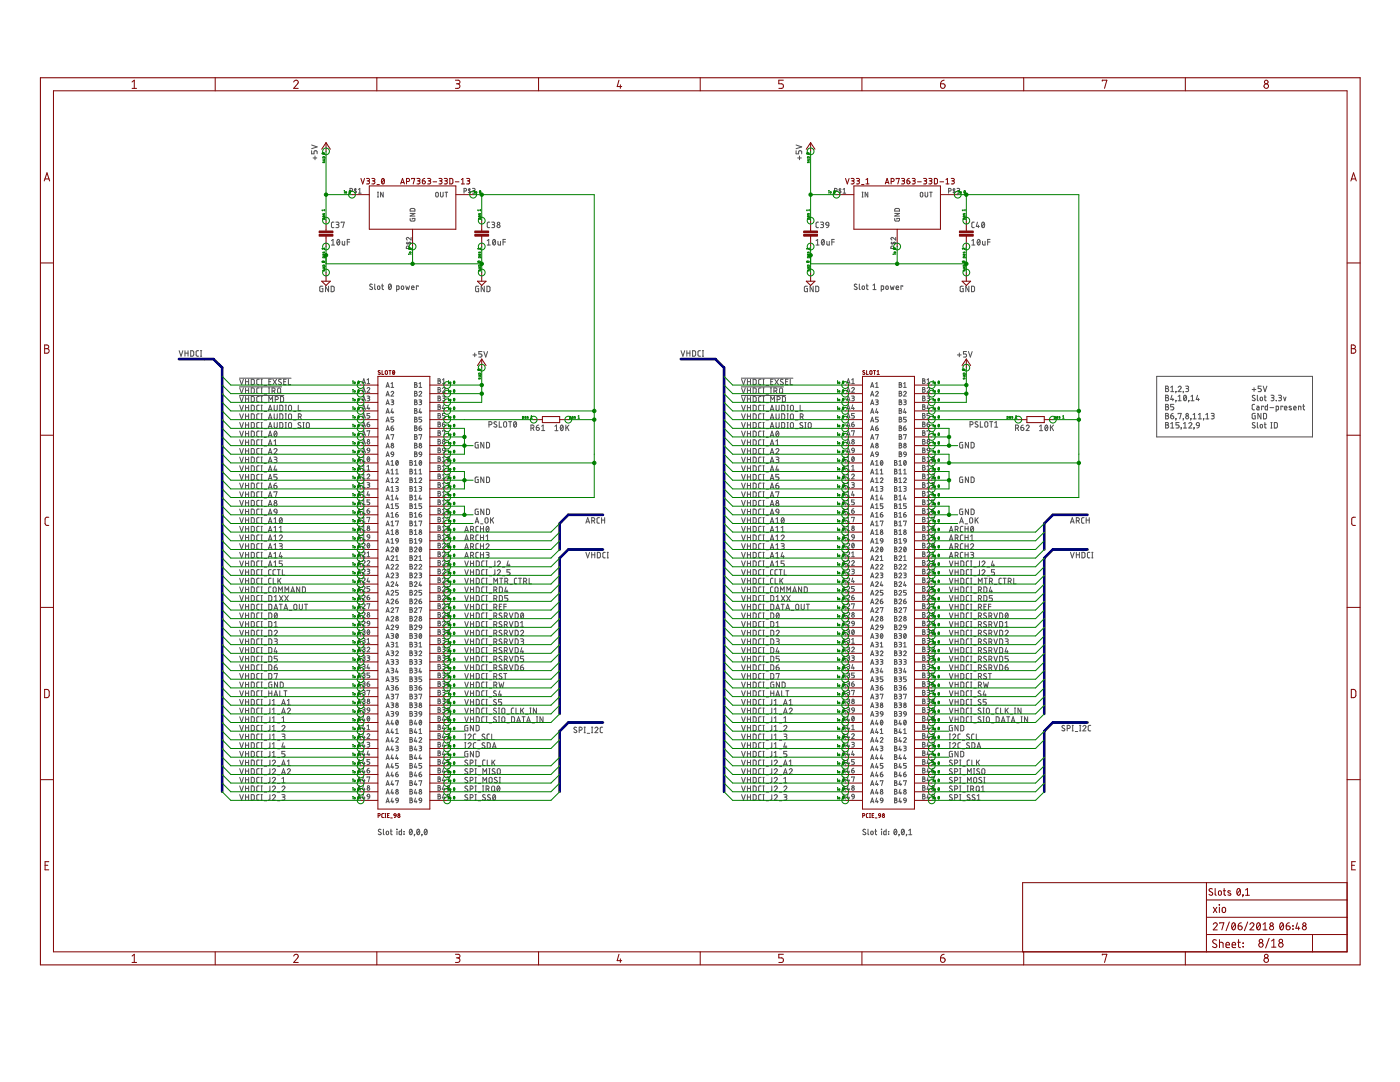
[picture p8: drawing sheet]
<svg xmlns="http://www.w3.org/2000/svg" width="279mm" height="216mm" viewBox="0 0 279 216" stroke-linecap="round" stroke-linejoin="round" font-family="sans-serif">
<g fill="none" stroke="#505050" stroke-width=".2">
<path d="M62.2 30.1v.6h.5v-.4a.32 .32 0 0 1 .3-.2 .32 .32 0 0 1 .3 .2v.4M62.2 28.9l1.1 .4-1.1 .4M62.5 31.5h.7M62.9 31.1v.8M69.8 38.1l.5-.1v-.3l-.5-.1v.9M70.9 37.6v.9M71.1 37.8l-.3-.1-.1 .1 .4 .4v.2h-.4M71.5 37.8l.3-.2v.9M71.5 38.5h.6M75.3 39.3h.2M75.3 38.4h.2M75.4 38.4v.9"/>
<path d="M76.5 38.4v.9l-.6-.9v.9M87 38.4h.4l.1 .2v.5l-.2 .2-.3-.1zM87.9 38.4v.8l.2 .1 .3-.1v-.8M88.8 38.4h.5M89.1 38.4v.9M92.6 38.1l.5-.1v-.3l-.5-.1v.9M93.7 37.6v.9M93.9 37.8l-.3-.1-.1 .1 .4 .5-.4 .1M94.3 37.6h.3l.2 .2-.1 .2h-.3M94.6 38l.2 .1v.4h-.5M158.9 30.1v.6h.5v-.4a.32 .32 0 0 1 .3-.2 .32 .32 0 0 1 .3 .2v.4M158.9 28.9l1.1 .4-1.1 .4"/>
<path d="M159.2 31.5h.7M159.6 31.1v.8M166.6 38.1l.4-.1v-.3l-.4-.1v.9M167.6 37.6v.9M167.9 37.8l-.3-.1-.2 .1 .4 .4v.2h-.4M168.3 38.5h.5M168.3 37.8l.2-.2v.9M172 39.3h.3M172 38.4h.3M172.1 38.4v.9M173.2 38.4v.9l-.5-.9v.9M183.7 38.4l.4 .1v.7l-.1 .1-.3-.1z"/>
<path d="M184.6 38.4v.8l.2 .1 .3-.1v-.8M185.5 38.4h.5M185.8 38.4v.9M189.3 38.1l.5-.1v-.3l-.5-.1v.9M190.4 37.6v.9M190.6 37.8h-.4v.1l.4 .4-.4 .1M191 37.6h.4l.1 .2-.1 .2h-.3M191.3 38l.2 .1v.4h-.5M64.4 57.1l-.5 .1v.9l.5 .1v-.6h-.2M65.6 57.1v1.1l-.6-1.1v1.1M66.1 57.1h.4l.2 .2v.6l-.2 .3h-.4zM66.1 48l.4-.2v1.1"/>
<path d="M66.1 48.9h.7M66.6 44.3h-.3l-.2 .3 .1 .7 .1 .1h.3M67 44.3h.5l.1 .2-.1 .3h-.3M67.4 47.9v-.1a.57 .57 0 0 1 .4 .5 .57 .57 0 0 1-.4 .6l-.2-.6zM67.4 44.8l.2 .3v.2l-.6 .1M67.8 48l-.5 .6M68.1 44.4v-.1h.6l-.3 1.1M68.3 48.2v.6l.2 .1h.3v-.7M69.3 48.3h.5M69.8 47.8h-.5v1.1M74.3 56.8l-.4-.1-.1 .2 .5 .5a.32 .32 0 0 1-.2 .4 .32 .32 0 0 1-.4-.2M74.8 56.7v.9l.2 .2"/>
<path d="M75.4 57.1l.4 .1-.1 .5-.3-.1zM76.2 57h.3M76.3 56.7v.9l.2 .2M77.6 56.7h.1a.56 .56 0 0 1 .4 .5 .56 .56 0 0 1-.4 .6l-.2-.6zM78.1 56.9l-.5 .6M79.2 57.8l.4-.1v-.6l-.4-.1v1.1M80.2 57.1h.3l.1 .2-.2 .5-.3-.3zM81 57l.2 .8 .1-.5 .2 .5 .2-.8M81.1 48.5h.9M81.3 48.3l-.1 .3 .1 .1 .4-.4h.2v.4M81.6 49.6l-.1-.5h-.3l-.1 .5h.9M81.9 43.6l.1 .5 .8-.1v-.4h-.5v.2"/>
<path d="M81.9 42.6h.9l-.9 .5h.9M81.9 41.7l.7-.1 .2 .5h-.9zM82 47.4v.5l-.5-.4a.26 .26 0 0 0-.4 0 .26 .26 0 0 0 .2 .4M82.1 57.4h.5a.26 .26 0 0 0-.2-.4 .26 .26 0 0 0-.3 .3l.1 .5h.4M83.5 57.2v-.2h-.4v.8M95.5 57.1l-.5 .1v.9l.5 .1v-.6h-.2M96.6 57.1v1.1l-.6-1.1v1.1M97.2 57.1h.4l.2 .2v.6l-.2 .3h-.4zM97.2 48.9h.7M97.2 48l.3-.2v1.1M97.7 44.3h-.3l-.2 .3 .1 .8h.4M98.1 44.3h.5l.1 .2-.1 .3h-.3"/>
<path d="M98.4 44.8l.3 .1v.4l-.6 .1M98.4 47.9l.1-.1a.56 .56 0 0 1 .4 .5 .56 .56 0 0 1-.4 .6l-.2-.6zM98.8 48l-.4 .6M99.4 48.2v.5l.2 .2h.3v-.7M100.4 48.3h.5M100.9 47.8h-.5v1.1M161.1 57.1l-.5 .1v.9l.5 .1v-.6h-.1M162.3 57.1v1.1l-.6-1.1v1.1M162.8 57.1h.4l.2 .2v.6l-.2 .3h-.4zM162.9 48.9h.6M162.9 48l.3-.2v1.1M163.3 44.3l-.3 .1-.1 .2v.7l.1 .1h.3"/>
<path d="M163.7 44.3h.5l.2 .2-.2 .3h-.3M164.1 47.9v-.1a.57 .57 0 0 1 .4 .5 .57 .57 0 0 1-.4 .6l-.2-.6zM164.1 44.8l.3 .3-.1 .2-.6 .1M164.5 48l-.5 .6M164.9 44.4h.4l.1 .5h-.5l-.1-.3zM165 48.2v.5l.2 .2h.3v-.7M165.4 44.9l-.2 .4-.3 .1M166 48.3h.5M166.5 47.8h-.5v1.1M171 56.8l-.4-.1-.1 .2 .5 .5a.32 .32 0 0 1-.1 .4 .32 .32 0 0 1-.4-.2M171.5 56.7v.9l.2 .2M172.1 57.1l.4 .1-.1 .5-.3-.1z"/>
<path d="M172.9 57h.3M173 56.7v.9l.2 .2M174.2 57.8h.6M174.2 56.9l.3-.2v1.1M175.9 57.8l.4-.1v-.6l-.4-.1v1.1M176.9 57.1l.3 .1v.4l-.1 .2-.3-.2zM177.7 57l.2 .8 .2-.5 .1 .5 .2-.8M177.8 48.5h1M178 48.3l-.1 .3 .1 .1 .4-.4h.2v.4M178.3 49.6l-.1-.5-.4 .1v.4h1M178.6 43.6l.1 .5 .8-.1v-.4h-.5v.2M178.6 42.6h.9l-.9 .5h.9"/>
<path d="M178.6 41.7l.7-.1 .2 .5h-.9zM178.8 47.4v.5l-.6-.4a.26 .26 0 0 0-.4 0 .26 .26 0 0 0 .2 .4M178.8 57.4h.5a.26 .26 0 0 0-.1-.4 .26 .26 0 0 0-.4 .3l.1 .5h.4M180.2 57.2v-.2h-.4v.8M192.2 57.1l-.6 .1 .1 .9 .5 .1v-.6h-.2M193.4 57.1v1.1l-.7-1.1v1.1M193.9 57.1h.4l.2 .2v.6l-.2 .3h-.4zM194 48.9h.6M194 48l.2-.2v1.1M194.4 44.3l-.3 .1-.1 .2v.8h.4M195.1 44.3l-.3 .9h.7M195.2 47.9v-.1a.56 .56 0 0 1 .4 .5 .56 .56 0 0 1-.4 .6l-.2-.6z"/>
<path d="M195.3 44.9v.5M195.6 48l-.5 .6M196 44.4l.1-.1a.56 .56 0 0 1 .4 .6 .56 .56 0 0 1-.4 .5l-.2-.5zM196.1 48.2v.5l.2 .2h.3v-.7M196.4 44.6l-.4 .6M197.1 48.3h.5M197.6 47.8h-.5v1.1M35.8 70l.3 1.1 .4-1.1M36.9 70v1.1M36.9 70.5h.6M37.5 70v1.1M38.1 70h.4l.2 .2v.7l-.2 .2h-.4z"/>
<path d="M39.6 70h-.3l-.2 .2 .1 .7 .4 .2M40 70h.3M40 71.1h.3M40.1 70v1.1M47.8 75.5h10.3M47.8 77.2h8.4M47.8 78.9h8.8M47.8 75.7l.4 1.1 .4-1.1M47.8 77.4l.4 1.1 .4-1.1M47.8 79.1l.4 1.1 .4-1.1M49 75.7v1.1M49 77.4v1.1"/>
<path d="M49 79.1v1.1M49 76.2h.6M49 77.9h.6M49 79.6h.6M49.6 75.7v1.1M49.6 77.4v1.1M49.6 79.1v1.1M50.1 75.7h.5l.1 .2 .1 .6-.2 .3h-.5zM50.1 77.4l.6 .2v.7l-.1 .2h-.5zM50.1 79.1h.5l.1 .2 .1 .6-.2 .3h-.5zM51.7 75.7l-.5 .1v.8l.5 .2M51.7 77.4l-.5 .2v.8l.5 .1"/>
<path d="M51.7 79.1l-.5 .2v.8l.5 .1M52.1 76.8h.2M52.1 78.5h.2M52.1 75.7h.2M52.1 77.4h.2M52.1 79.1h.2M52.2 75.7v1.1M52.2 77.4v1.1M52.2 79.1v1.1M52.7 76.9h.5M52.7 78.6h.5M53.6 78.5h.2"/>
<path d="M53.6 77.4h.2M53.7 76.2h.3M53.7 77.4v1.1M54.1 75.7h-.4v1.1h.4M54.3 78l.5-.1v-.4l-.5-.1v1.1M54.5 75.7l.7 1.1M54.7 78l.2 .5M54.9 79.7l.6-.1v-.4l-.6-.1v1.1M55.2 75.7l-.7 1.1M55.5 77.5l.3-.1 .2 .2v.7l-.2 .2-.3-.1-.1-.2zM55.9 78.3l.2 .2M56 79.1h.4l.2 .2v.6l-.2 .3h-.4z"/>
<path d="M56.1 75.8l-.4-.1-.1 .2 .4 .4a.3 .3 0 0 1 0 .5 .3 .3 0 0 1-.4-.2M56.6 76.2h.4M57.1 75.7h-.5v1.1h.5M57.6 75.7v1.1h.4M72.3 76.5l.3-.9 .3 .9M72.3 78.3l.3-1 .3 1M72.3 80l.3-1 .3 1M72.4 76.3h.4M72.4 78h.4M72.4 79.8h.4M73.3 77.5a.27 .27 0 0 1 .3-.2 .27 .27 0 0 1 .1 .4l-.4 .6h.5M73.3 79l.5 .1-.1 .3-.3 .1"/>
<path d="M73.3 76.5h.5M73.3 75.8l.2-.2v.9M73.5 79.5l.2 .1v.3l-.4 .1M77 77.3l.4-1 .3 1M77 79l.4-.9 .3 .9M77.1 77.1h.5M77.1 78.8h.5M78 78.3a.26 .26 0 0 1 .4-.2 .26 .26 0 0 1 .1 .4l-.5 .5h.6M78 79.8l.5 .1v.3h-.4M78 77.3h.6M78 76.6l.3-.3v1M82.7 76.3l.5 .2v.2l-.2 .1 .3 .2-.2 .3h-.4z"/>
<path d="M82.7 78.1l.5 .1v.2l-.2 .1 .3 .2-.2 .3h-.4zM82.7 79.8l.5 .1v.2l-.2 .1 .3 .2-.2 .3-.4 .1zM82.7 76.8h.3M82.7 78.5h.3M83.6 78.3a.26 .26 0 0 1 .4-.2 .26 .26 0 0 1 .1 .4l-.5 .5h.6M83.6 79.8h.3l.3 .2-.1 .2h-.4M83.6 77.3h.6M83.6 76.6l.3-.3v1M87.4 75.6l.5 .1v.2l-.2 .1 .2 .2-.1 .3h-.4zM87.4 77.3l.5 .1v.2l-.2 .1 .2 .2-.1 .3-.4 .1zM87.4 79l.5 .1v.3l-.2 .1 .2 .2-.1 .3h-.4zM87.4 77.7h.3"/>
<path d="M87.4 76h.3M87.4 79.5h.3M88.3 77.5a.26 .26 0 0 1 .4-.2 .26 .26 0 0 1 .1 .4l-.5 .6h.5M88.3 79h.3l.2 .2-.1 .2-.3 .1M88.3 76.5h.5M88.3 75.8l.3-.2v.9M88.6 79.5l.2 .1v.3l-.5 .1M94.4 70.8h.7M94.7 70.4v.8M96.2 70.1h-.6v.5h.3a.31 .31 0 0 1 .3 .3 .31 .31 0 0 1-.3 .3h-.3M96.6 70.1l.3 1.1 .4-1.1M135.9 70l.4 1.1 .4-1.1"/>
<path d="M137.1 70.5h.6M137.1 70v1.1M137.7 70v1.1M138.2 70h.4l.2 .2v.7l-.2 .2h-.4zM139.8 70h-.4l-.1 .2v.7l.5 .2M140.2 70h.2M140.2 71.1h.2M140.3 70v1.1M148 75.5h10.2M148 77.2h8.4M148 78.9h8.8M148 75.7l.4 1.1 .3-1.1"/>
<path d="M148 77.4l.4 1.1 .3-1.1M148 79.1l.4 1.1 .3-1.1M149.2 76.2h.6M149.2 75.7v1.1M149.2 77.4v1.1M149.2 79.1v1.1M149.2 77.9h.6M149.2 79.6h.6M149.8 75.7v1.1M149.8 77.4v1.1M149.8 79.1v1.1M150.3 75.7h.4l.2 .2v.6l-.2 .3h-.4z"/>
<path d="M150.3 77.4l.6 .2v.7l-.2 .2h-.4zM150.3 79.1h.4l.2 .2v.6l-.2 .3h-.4zM151.9 75.7h-.4l-.1 .2v.7l.5 .2M151.9 77.4h-.4l-.1 .2v.8l.5 .1M151.9 79.1l-.4 .1-.1 .2v.7l.5 .1M152.3 76.8h.2M152.3 78.5h.2M152.3 75.7h.2M152.3 77.4h.2M152.3 79.1h.2M152.4 75.7v1.1M152.4 77.4v1.1"/>
<path d="M152.4 79.1v1.1M152.9 76.9h.5M152.9 78.6h.5M153.7 78.5h.3M153.7 77.4h.3M153.8 76.2h.4M153.9 77.4v1.1M154.3 75.7h-.5v1.1h.5M154.5 78l.5-.1v-.4l-.5-.1v1.1M154.6 75.7l.8 1.1M154.8 78l.3 .5M155.1 79.7l.5-.1v-.4l-.5-.1v1.1"/>
<path d="M155.4 75.7l-.8 1.1M155.7 77.5l.2-.1 .3 .3-.1 .6-.2 .2-.3-.2zM156.1 78.3l.2 .2M156.1 79.1h.5l.1 .2 .1 .6-.2 .3h-.5zM156.3 75.8l-.4-.1-.2 .2 .5 .4a.3 .3 0 0 1 0 .5 .3 .3 0 0 1-.5-.2M156.8 76.2h.4M157.3 75.7h-.5v1.1h.5M157.7 75.7v1.1h.5M169 76.5l.3-.9 .3 .9M169 78.3l.3-1 .3 1M169 80l.3-1 .3 1M169.1 76.3h.4"/>
<path d="M169.1 78h.4M169.1 79.8h.4M170 77.5a.26 .26 0 0 1 .3-.2 .26 .26 0 0 1 .1 .4l-.4 .6h.5M170 79l.5 .1-.1 .3-.3 .1M170 75.8l.2-.2v.9M170 76.5h.5M170.2 79.5l.3 .3-.2 .2h-.3M173.8 77.3l.3-1 .3 1M173.8 79l.3-.9 .3 .9M173.8 77.1h.5M173.8 78.8h.5M174.8 78.3a.26 .26 0 0 1 .3-.2 .26 .26 0 0 1 .1 .4l-.4 .5h.5"/>
<path d="M174.8 79.8h.3l.2 .2-.1 .2h-.3M174.8 76.6l.2-.3v1M174.8 77.3h.5M179.5 76.3l.4 .2v.2l-.2 .1 .3 .2-.2 .3h-.3zM179.5 78.1l.4 .1v.2l-.2 .1 .3 .2-.2 .3h-.3zM179.5 79.8l.4 .1v.2l-.2 .1 .3 .2-.2 .3-.3 .1zM179.5 76.8h.2M179.5 78.5h.2M180.3 78.3a.26 .26 0 0 1 .4-.2 .26 .26 0 0 1 .1 .4l-.5 .5h.6M180.3 79.8h.4l.2 .2-.1 .2h-.4M180.3 77.3h.6M180.3 76.6l.3-.3v1"/>
<path d="M184.1 75.6l.5 .1v.2l-.2 .1 .2 .2-.1 .3h-.4zM184.1 77.3l.5 .1v.2l-.2 .1 .2 .2-.1 .3-.4 .1zM184.1 79l.5 .1v.3l-.2 .1 .2 .2-.1 .3h-.4zM184.1 77.7h.3M184.1 76h.3M184.1 79.5h.3M185 77.5a.26 .26 0 0 1 .4-.2 .26 .26 0 0 1 .1 .4l-.5 .6h.5M185 79h.3l.2 .2-.1 .2-.3 .1M185 76.5h.5M185 75.8l.3-.2v.9M185.3 79.5l.2 .1v.3l-.5 .1M191.1 70.8h.7"/>
<path d="M191.5 70.4v.8M192.9 70.1h-.6v.5h.3a.31 .31 0 0 1 .3 .3 .31 .31 0 0 1-.3 .3h-.3M193.3 70.1l.4 1.1 .3-1.1M230.8 75.1h31.1v12.1h-31.1zM232.6 77l.4 .1 .2 .1-.3 .3 .3 .3-.1 .3h-.5zM232.6 78.9l.5 .1v.3l-.2 .1 .3 .2-.1 .3-.5 .1zM232.6 77.5h.3M232.6 79.4h.3M233.6 78.1h.7M233.6 77.3l.4-.3v1.1M233.9 78.9l-.3 .8h.7M234.1 79.5v.5"/>
<path d="M234.7 78.1h.1M234.7 80h.1M234.7 78.1l-.1 .3M234.7 80l-.1 .2M235.1 77.3a.3 .3 0 0 1 .4-.2 .3 .3 0 0 1 .1 .4l-.5 .6h.6M235.1 80h.6M235.1 79.1l.3-.2v1.1M236.2 78.1h.1M236.2 78.1l-.1 .3M236.3 78.9h.1a.55 .55 0 0 1 .4 .5 .55 .55 0 0 1-.4 .5l-.2-.5zM236.6 77l.5 .1 .1 .1-.1 .3h-.4M236.7 79.1l-.4 .6"/>
<path d="M236.9 77.5l.3 .2v.3l-.6 .1M237.3 80h.1M237.3 80l-.1 .2M237.7 80h.6M237.7 79.1l.3-.2v1.1M239 78.9l-.3 .8h.7M239.2 79.5v.5M249.9 77.7h.7M250.3 77.4v.7M250.4 79l-.3-.1-.2 .2 .6 .5a.32 .32 0 0 1-.2 .4 .32 .32 0 0 1-.4-.2M250.9 78.9v.9l.2 .2M251.6 79.3l.3 .1v.5l-.4-.1z"/>
<path d="M251.7 77h-.6v.5h.4a.31 .31 0 0 1 .2 .3 .31 .31 0 0 1-.2 .3h-.4M252.1 77l.4 1.1 .3-1.1M252.3 79.2h.4M252.4 78.9l.1 1 .2 .1M253.7 78.9h.4l.2 .2-.2 .2-.3 .1M254 79.4l.2 .1 .1 .2-.2 .2-.4 .1M254.7 80h.1M255.1 78.9h.5l.2 .2-.2 .2-.3 .1M255.4 79.4l.3 .1v.4l-.6 .1M256.2 79.2l.2 .8 .2-.8M47.8 80.9l.4 1.1 .4-1.1M47.8 82.6l.4 1.1 .4-1.1"/>
<path d="M47.8 84.3l.4 1.1 .4-1.1M47.8 86l.4 1.1 .4-1.1M47.8 87.8l.4 1.1 .4-1.1M47.8 89.5l.4 1.1 .4-1.1M47.8 91.2l.4 1.1 .4-1.1M47.8 92.9l.4 1.1 .4-1.1M47.8 94.7l.4 1.1 .4-1.1M47.8 96.4l.4 1.1 .4-1.1M47.8 98.1l.4 1.1 .4-1.1M47.8 99.8l.4 1.1 .4-1.1M49 84.8h.6M49 81.3h.6"/>
<path d="M49 90h.6M49 88.2h.6M49 80.9v1.1M49 82.6v1.1M49 84.3v1.1M49 86v1.1M49 87.8v1.1M49 89.5v1.1M49 91.2v1.1M49 92.9v1.1M49 94.7v1.1M49 96.4v1.1"/>
<path d="M49 98.1v1.1M49 99.8v1.1M49 83.1h.6M49 86.5h.6M49 91.7h.6M49 93.4h.6M49 95.2h.6M49 96.9h.6M49 98.6h.6M49.6 80.9v1.1M49.6 82.6v1.1M49.6 84.3v1.1"/>
<path d="M49.6 86v1.1M49.6 87.8v1.1M49.6 89.5v1.1M49.6 91.2v1.1M49.6 92.9v1.1M49.6 94.7v1.1M49.6 96.4v1.1M49.6 98.1v1.1M49.6 99.8v1.1M50.1 80.9h.5l.1 .1v.8l-.1 .1-.5 .1zM50.1 82.6h.5l.1 .2v.7l-.1 .2h-.5zM50.1 84.3h.5l.1 .2 .1 .6-.2 .3h-.5z"/>
<path d="M50.1 86l.6 .2v.8l-.1 .1h-.5zM50.1 87.8h.5l.1 .1 .1 .7-.2 .2-.5 .1zM50.1 89.5h.5l.1 .2v.7l-.1 .2h-.5zM50.1 91.2h.5l.1 .2 .1 .6-.2 .3h-.5zM50.1 92.9l.5 .1 .1 .1v.8l-.1 .1h-.5zM50.1 94.7h.5l.1 .1v.8l-.3 .2h-.3zM50.1 96.4h.5l.1 .2 .1 .6-.2 .3h-.5zM50.1 98.1l.6 .2v.7l-.1 .2h-.5zM50.1 99.8l.5 .1 .1 .1 .1 .6-.2 .3h-.5zM51.7 80.9l-.5 .1v.8l.5 .2M51.7 82.6l-.5 .1v.8l.5 .2M51.7 84.3l-.5 .2v.8l.5 .1"/>
<path d="M51.7 86l-.5 .2v.8l.5 .1M51.7 87.8l-.5 .1v.8l.5 .2M51.7 89.5l-.5 .1v.8l.5 .2M51.7 91.2l-.5 .2v.8l.5 .1M51.7 92.9l-.5 .2v.8l.5 .1M51.7 94.7l-.5 .1v.8l.5 .2M51.7 96.4h-.3l-.2 .2v.7l.5 .2M51.7 98.1h-.3l-.2 .3v.7l.5 .1M51.7 99.8l-.3 .1-.2 .2v.7l.5 .1M52.1 85.4h.2M52.1 84.3h.2M52.1 87.1h.2"/>
<path d="M52.1 80.2h.2M52.1 82h.2M52.1 83.7h.2M52.1 88.9h.2M52.1 90.6h.2M52.1 92.3h.2M52.1 94h.2M52.1 95.8h.2M52.1 97.5h.2M52.1 99.2h.2M52.1 80.9h.2M52.1 82.6h.2"/>
<path d="M52.1 86h.2M52.1 87.8h.2M52.1 89.5h.2M52.1 91.2h.2M52.1 92.9h.2M52.1 94.7h.2M52.1 96.4h.2M52.1 98.1h.2M52.1 99.8h.2M52.2 80.9v1.1M52.2 82.6v1.1M52.2 84.3v1.1"/>
<path d="M52.2 86v1.1M52.2 87.8v1.1M52.2 89.5v1.1M52.2 91.2v1.1M52.2 92.9v1.1M52.2 94.7v1.1M52.2 96.4v1.1M52.2 98.1v1.1M52.2 99.8v1.1M52.7 90.7h.5M52.7 80.3h.5M52.7 82.1h.5"/>
<path d="M52.7 83.8h.5M52.7 85.5h.5M52.7 87.2h.5M52.7 89h.5M52.7 92.4h.5M52.7 94.2h.5M52.7 95.9h.5M52.7 97.6h.5M52.7 99.4h.5M53.6 82l.3-1.1 .4 1.1M53.6 83.7l.3-1.1 .4 1.1M53.6 85.4l.3-1.1 .4 1.1"/>
<path d="M53.6 87.1l.3-1.1 .4 1.1M53.6 88.9l.3-1.1 .4 1.1M53.6 90.6l.3-1.1 .4 1.1M53.6 92.3l.3-1.1 .4 1.1M53.6 94l.3-1.1 .4 1.1M53.6 95.8l.3-1.1 .4 1.1M53.6 97.5l.3-1.1 .4 1.1M53.6 99.2l.3-1.1 .4 1.1M53.6 83.4h.6M53.6 92h.6M53.6 97.2h.6M53.6 81.7h.6"/>
<path d="M53.6 85.1h.6M53.6 86.9h.6M53.6 88.6h.6M53.6 90.3h.6M53.6 93.8h.6M53.6 95.5h.6M53.6 99h.6M53.7 80.2v-1.1l.3 .6 .4-.6v1.1M54.7 89.7a.3 .3 0 0 1 .4-.2 .3 .3 0 0 1 .1 .5l-.5 .6h.6M54.7 91.2h.4l.2 .2-.2 .3h-.3M54.7 96.9h.3a.31 .31 0 0 1 .3 .3 .31 .31 0 0 1-.3 .3 .31 .31 0 0 1-.3-.3zM54.7 88.9h.6"/>
<path d="M54.7 88l.3-.2v1.1M54.7 98.2v-.1h.6l-.3 1.1M54.7 80.9v.9l.2 .2 .4-.2v-.9M54.7 82.6v.9l.2 .2 .4-.2v-.9M54.7 84.3v.9l.2 .2 .4-.2v-.9M54.8 86.1l.1-.1a.56 .56 0 0 1 .4 .6 .56 .56 0 0 1-.4 .5l-.2-.5zM54.9 92.9l-.2 .9h.6M55 91.7l.2 .1 .1 .3-.2 .2h-.4M55.1 93.6v.4M55.2 96.4l-.4 .1-.1 .4M55.2 86.3l-.5 .6M55.3 94.7h-.6v.5h.3a.31 .31 0 0 1 .3 .3 .31 .31 0 0 1-.3 .3h-.3"/>
<path d="M55.8 80.9h.5l.1 .1v.8l-.1 .1-.5 .1zM55.8 82.6h.5l.1 .2v.7l-.1 .2h-.5zM55.8 84.3h.5l.1 .2 .1 .6-.2 .3h-.5zM56.9 85.4h.2M56.9 84.3h.2M56.9 82h.2M56.9 83.7h.2M56.9 80.9h.2M56.9 82.6h.2M57 80.9v1.1M57 82.6v1.1M57 84.3v1.1"/>
<path d="M57.7 80.9h.3l.2 .1v.8l-.2 .2-.3-.1-.1-.3zM57.7 82.6l.5 .1v.8l-.2 .2-.3-.1-.1-.2zM57.7 84.4l.3-.1 .2 .2v.7l-.2 .2-.3-.1-.1-.2zM58.6 82.1h.5M58.6 83.8h.5M58.6 85.5h.5M59.5 80.9v1.1h.5M59.5 83.2l.6-.1v-.4l-.6-.1v1.1M59.9 83.2l.3 .5M60 84.4l-.4-.1-.1 .2 .4 .4a.31 .31 0 0 1 0 .5 .31 .31 0 0 1-.4-.1M60.5 85.4h.2M60.5 84.3h.2"/>
<path d="M60.6 84.3v1.1M61.2 84.4l.3-.1 .2 .3v.5l-.2 .3-.3-.2zM71.4 92.1l.3-1 .3 1M71.4 93.8l.3-.9 .3 .9M71.4 95.5l.3-.9 .3 .9M71.4 97.3l.3-1 .3 1M71.4 99l.3-1 .3 1M71.4 91.8h.5M71.4 93.6h.5M71.4 95.3h.5M71.4 97h.5M71.4 98.7h.5"/>
<path d="M72.3 81.7l.3-.9 .3 .9M72.3 83.4l.3-.9 .3 .9M72.3 85.2l.3-1 .3 1M72.3 86.9l.3-.9 .3 .9M72.3 88.6l.3-.9 .3 .9M72.3 90.4l.3-1 .3 1M72.3 92.1h.6M72.3 93.8h.6M72.3 95.5h.6M72.3 97.3h.6M72.3 99h.6M72.3 91.3l.3-.2v1"/>
<path d="M72.3 93.1l.3-.2v.9M72.3 94.8l.3-.2v.9M72.3 96.5l.3-.2v1M72.3 98.3l.3-.3v1M72.3 100l.3-.2v.9M72.4 84.9h.4M72.4 81.5h.4M72.4 83.2h.4M72.4 86.7h.4M72.4 88.4h.4M72.4 90.1h.4M73.3 84.6h.3a.27 .27 0 0 1 .2 .3 .27 .27 0 0 1-.3 .3 .27 .27 0 0 1-.2-.3z"/>
<path d="M73.3 94.8a.27 .27 0 0 1 .3-.2 .27 .27 0 0 1 .1 .4l-.4 .5h.5M73.3 96.3l.5 .1-.1 .3h-.3M73.3 86.1v-.1h.5l-.3 .9M73.3 93.8h.5M73.3 93.1l.2-.2v.9M73.4 89.5h.3l.1 .4h-.4l-.1-.2zM73.4 91.2a.45 .45 0 0 1 .4 .4 .45 .45 0 0 1-.4 .5l-.1-.5zM73.5 80.8l-.2 .7h.5M73.5 98l-.2 .8h.5M73.5 96.7l.2 .1v.4l-.4 .1M73.6 81.3v.4M73.6 98.6v.4"/>
<path d="M73.7 84.2l-.3 .1-.1 .3M73.7 91.3l-.4 .6M73.8 82.5h-.5v.4l.4 .1 .1 .1-.1 .3h-.4M73.8 89.9l-.1 .3-.3 .2M73.8 99.8h-.5v.4h.4l.1 .2-.1 .3h-.4M77 80.8l.4-1 .3 1M77 82.5l.4-1 .3 1M77 84.2l.4-1 .3 1M77 85.9l.4-.9 .3 .9M77 87.7l.4-1 .3 1M77 89.4l.4-1 .3 1M77 91.1l.4-.9 .3 .9"/>
<path d="M77 92.8l.4-.9 .3 .9M77 94.6l.4-1 .3 1M77 96.3l.4-.9 .3 .9M77 98l.4-.9 .3 .9M77 99.8l.4-1 .3 1M77.1 80.5h.5M77.1 82.3h.5M77.1 84h.5M77.1 85.7h.5M77.1 87.4h.5M77.1 89.2h.5M77.1 90.9h.5"/>
<path d="M77.1 92.6h.5M77.1 94.3h.5M77.1 96.1h.5M77.1 97.8h.5M77.1 99.5h.5M78 85.4h.4a.27 .27 0 0 1 .2 .3 .27 .27 0 0 1-.3 .2 .27 .27 0 0 1-.3-.2zM78 86.8v-.1h.6l-.3 1M78 92.8h.6M78 94.6h.6M78 96.3h.6M78 98h.6M78 99.8h.6"/>
<path d="M78 92.1l.3-.2v.9M78 93.8l.3-.2v1M78 95.6l.3-.2v.9M78 97.3l.3-.2v.9M78 99l.3-.2v1M78.1 90.3l.2-.1h.2l.1 .5h-.5zM78.3 81.5l-.3 .8h.6M78.3 80.2l.3 .4-.2 .1-.4 .1M78.4 82.1v.4M78.5 85l-.3 .1-.2 .3M78.6 83.2h-.6v.5h.5l.1 .2-.1 .3h-.5M78.6 90.7l-.2 .3-.3 .1"/>
<path d="M79 95.6a.26 .26 0 0 1 .3-.2 .26 .26 0 0 1 .1 .4l-.4 .5h.5M79 97.1h.4l.1 .2-.1 .2h-.3M79 93.8l.2-.2v1M79 94.6h.5M79.1 91.9a.45 .45 0 0 1 .4 .5 .45 .45 0 0 1-.4 .4l-.1-.4zM79.2 98.8l-.2 .7h.5M79.2 97.5l.3 .3-.1 .2h-.4M79.3 99.3v.5M79.4 92.1l-.4 .5M81.8 91.9l.5 .1-.2 .3 .2 .2-.1 .3h-.4zM81.8 93.6l.5 .1-.2 .3 .2 .3-.1 .3h-.4zM81.8 95.4l.5 .1-.2 .3 .2 .2-.1 .3h-.4z"/>
<path d="M81.8 97.1l.5 .1-.2 .3 .2 .2-.1 .3h-.4zM81.8 98.8l.5 .1-.2 .3 .2 .3-.2 .3h-.3zM81.8 92.3h.3M81.8 94h.3M81.8 95.8h.3M81.8 97.5h.3M81.8 99.2h.3M82.7 92.8h.5M82.7 94.6h.5M82.7 96.3h.5M82.7 98h.5M82.7 99.8h.5"/>
<path d="M82.7 92.1l.3-.2v.9M82.7 93.8l.3-.2v1M82.7 95.6l.3-.2v.9M82.7 97.3l.3-.2v.9M82.7 99l.3-.2v1M82.7 81.5l.5 .1v.3l-.2 .1 .3 .2-.2 .3h-.4zM82.7 83.2l.5 .2v.2l-.2 .1 .3 .2-.2 .3h-.4zM82.7 85l.5 .1v.2l-.2 .1 .3 .2-.2 .3h-.4zM82.7 86.7l.5 .1v.2l-.2 .1 .3 .2-.2 .3-.4 .1zM82.7 88.4l.5 .1v.3l-.2 .1 .3 .2-.2 .3h-.4zM82.7 90.2l.5 .1v.2l-.2 .1 .3 .2-.2 .3h-.4zM82.7 85.4h.3"/>
<path d="M82.7 87.1h.3M82.7 80.2h.3M82.7 82h.3M82.7 83.7h.3M82.7 88.9h.3M82.7 90.6h.3M83.6 85.4h.3a.27 .27 0 0 1 .3 .3 .27 .27 0 0 1-.3 .2 .27 .27 0 0 1-.3-.2zM83.6 95.6a.26 .26 0 0 1 .4-.2 .26 .26 0 0 1 .1 .4l-.5 .5h.6M83.6 97.1h.5l.1 .2-.1 .2h-.4M83.6 86.8v-.1h.6l-.3 1M83.6 94.6h.6M83.6 93.8l.3-.2v1"/>
<path d="M83.7 90.3l.1-.1h.3l.1 .5h-.5zM83.8 91.9a.45 .45 0 0 1 .4 .5 .45 .45 0 0 1-.4 .4l-.2-.4zM83.8 81.5l-.2 .8h.6M83.8 98.8l-.2 .7h.6M83.9 80.2l.2 .1v.4l-.5 .1M83.9 97.5l.2 .1v.3l-.5 .1M84 82.1v.4M84 99.3v.5M84.1 85l-.3 .1-.2 .3M84.1 92.1l-.4 .5M84.2 83.2h-.6v.5h.5l.1 .2-.1 .3h-.5M84.2 90.7l-.2 .3-.3 .1"/>
<path d="M87.4 80.8l.5 .1v.2l-.2 .1 .2 .2-.1 .3h-.4zM87.4 82.5l.5 .1v.2l-.2 .1 .2 .2-.1 .3h-.4zM87.4 84.2l.5 .1v.2l-.2 .1 .2 .3-.1 .3h-.4zM87.4 86l.5 .1v.2l-.2 .1 .2 .2-.1 .3h-.4zM87.4 87.7l.5 .1v.2l-.2 .1 .2 .2-.1 .3h-.4zM87.4 89.4l.5 .1v.2l-.2 .1 .2 .2-.1 .3-.4 .1zM87.4 91.1l.5 .1v.2l-.2 .1 .2 .3-.1 .3h-.4zM87.4 92.9l.5 .1v.2l-.2 .1 .2 .2-.1 .3h-.4zM87.4 94.6l.5 .1v.2l-.2 .1 .2 .2-.1 .3h-.4zM87.4 96.3l.5 .1v.2l-.2 .1 .2 .2-.1 .3-.4 .1zM87.4 98l.5 .1v.3l-.2 .1 .2 .2-.1 .3h-.4zM87.4 99.8l.5 .1v.2l-.2 .1 .2 .2-.1 .3h-.4z"/>
<path d="M87.4 81.2h.3M87.4 84.6h.3M87.4 82.9h.3M87.4 86.4h.3M87.4 88.1h.3M87.4 89.8h.3M87.4 91.5h.3M87.4 93.3h.3M87.4 95h.3M87.4 96.7h.3M87.4 98.5h.3M88.3 84.6h.3a.27 .27 0 0 1 .2 .3 .27 .27 0 0 1-.2 .3 .27 .27 0 0 1-.3-.3z"/>
<path d="M88.3 86.1v-.1h.5l-.2 .9M88.3 92.1h.5M88.3 93.8h.5M88.3 95.5h.5M88.3 97.3h.5M88.3 99h.5M88.3 91.3l.3-.2v1M88.3 93.1l.3-.2v.9M88.3 94.8l.3-.2v.9M88.3 96.5l.3-.2v1M88.3 98.3l.3-.3v1M88.3 100l.3-.2v.9"/>
<path d="M88.3 89.6l.2-.2 .2 .1 .1 .4h-.4zM88.5 80.8l-.2 .7h.5M88.7 81.3v.4M88.7 84.2l-.3 .1-.1 .3M88.8 82.5h-.5v.4l.4 .1 .1 .1-.1 .3h-.4M88.8 89.9l-.1 .3-.3 .2M89.2 94.8a.26 .26 0 0 1 .4-.2 .26 .26 0 0 1 .1 .4l-.5 .5h.6M89.2 96.3h.4l.2 .2-.1 .2h-.4M89.2 93.8h.6M89.2 93.1l.3-.2v.9M89.4 91.2a.45 .45 0 0 1 .4 .4 .45 .45 0 0 1-.4 .5l-.2-.5zM89.5 98l-.3 .8h.6"/>
<path d="M89.5 96.7l.2 .1v.4l-.5 .1M89.6 98.6v.4M89.7 91.3l-.4 .6M89.8 99.8h-.6v.4h.5l.1 .2-.1 .3h-.5M95.4 95.2l-.6 .1 .1 .9 .5 .1v-.6h-.2M95.4 88.3h-.4l-.2 .1v.8l.2 .2h.4v-.6h-.2M96.6 88.3v1.1l-.7-1.1v1.1M96.6 95.2v1.1l-.7-1.1v1.1M97.1 95.2h.4l.2 .2v.6l-.2 .3h-.4zM97.1 88.3l.6 .2v.7l-.2 .2h-.4zM97.6 84.8l.5-.2v-.4l-.5-.1v1.1M99.1 84.2h-.4l-.1 .2 .5 .5a.32 .32 0 0 1-.1 .3 .32 .32 0 0 1-.4-.1"/>
<path d="M99.6 84.1v1.1h.5M100.6 84.2l.3-.1 .2 .2v.8l-.2 .1h-.3l-.1-.3zM101.5 84.1h.6M101.8 84.1v1.1M102.6 84.2l.2-.1a.6 .6 0 0 1 .3 .6 .6 .6 0 0 1-.4 .5l-.2-.5zM103 84.4l-.4 .6M106 85.4l.5-.1v-.4l-.5-.1v1.1M106.3 85.4l.3 .5M107 85.3h.4a.31 .31 0 0 1 .2 .4 .31 .31 0 0 1-.3 .2 .31 .31 0 0 1-.3-.3zM107.5 84.8a.47 .47 0 0 0-.5 .5M108.1 85.9h.6M108.1 85l.3-.2v1.1"/>
<path d="M110.7 85.1l.4-.3v1.1M110.7 85.9h.7M112 84.9v-.1a.57 .57 0 0 1 .4 .6 .57 .57 0 0 1-.4 .5l-.2-.5zM112.4 85.1l-.5 .6M112.9 84.8v1.1M113.2 85.3l.3 .6M113.5 84.8l-.6 .7M148 80.9l.4 1.1 .3-1.1M148 82.6l.4 1.1 .3-1.1M148 84.3l.4 1.1 .3-1.1M148 86l.4 1.1 .3-1.1M148 87.8l.4 1.1 .3-1.1"/>
<path d="M148 89.5l.4 1.1 .3-1.1M148 91.2l.4 1.1 .3-1.1M148 92.9l.4 1.1 .3-1.1M148 94.7l.4 1.1 .3-1.1M148 96.4l.4 1.1 .3-1.1M148 98.1l.4 1.1 .3-1.1M148 99.8l.4 1.1 .3-1.1M149.2 84.8h.6M149.2 81.3h.6M149.2 90h.6M149.2 88.2h.6M149.2 80.9v1.1"/>
<path d="M149.2 82.6v1.1M149.2 84.3v1.1M149.2 86v1.1M149.2 87.8v1.1M149.2 89.5v1.1M149.2 91.2v1.1M149.2 92.9v1.1M149.2 94.7v1.1M149.2 96.4v1.1M149.2 98.1v1.1M149.2 99.8v1.1M149.2 83.1h.6"/>
<path d="M149.2 86.5h.6M149.2 91.7h.6M149.2 93.4h.6M149.2 95.2h.6M149.2 96.9h.6M149.2 98.6h.6M149.8 80.9v1.1M149.8 82.6v1.1M149.8 84.3v1.1M149.8 86v1.1M149.8 87.8v1.1M149.8 89.5v1.1"/>
<path d="M149.8 91.2v1.1M149.8 92.9v1.1M149.8 94.7v1.1M149.8 96.4v1.1M149.8 98.1v1.1M149.8 99.8v1.1M150.3 80.9h.4l.2 .1v.8l-.2 .1-.4 .1zM150.3 82.6h.4l.2 .2v.7l-.2 .2h-.4zM150.3 84.3h.4l.2 .2v.6l-.2 .3h-.4zM150.3 86l.6 .2v.8l-.2 .1h-.4zM150.3 87.8h.4l.2 .1v.7l-.2 .2-.4 .1zM150.3 89.5h.4l.2 .2v.7l-.2 .2h-.4z"/>
<path d="M150.3 91.2h.4l.2 .2v.6l-.2 .3h-.4zM150.3 92.9l.4 .1 .2 .1v.8l-.2 .1h-.4zM150.3 94.7h.4l.2 .1v.8l-.3 .2h-.3zM150.3 96.4h.4l.2 .2v.6l-.2 .3h-.4zM150.3 98.1l.6 .2v.7l-.2 .2h-.4zM150.3 99.8l.4 .1 .2 .1v.6l-.2 .3h-.4zM151.9 80.9h-.4l-.1 .2v.7l.5 .2M151.9 82.6h-.4l-.1 .2v.7l.5 .2M151.9 84.3h-.4l-.1 .2v.8l.5 .1M151.9 86l-.4 .1-.1 .2v.7l.5 .1M151.9 87.8h-.4l-.1 .2v.7l.5 .2M151.9 89.5h-.4l-.1 .2v.7l.5 .2"/>
<path d="M151.9 91.2h-.4l-.1 .3v.7l.5 .1M151.9 92.9l-.4 .1-.1 .2v.7l.5 .1M151.9 94.7h-.4l-.1 .2v.7l.5 .2M151.9 96.4h-.4l-.1 .2v.7l.5 .2M151.9 98.1h-.4l-.1 .3v.7l.5 .1M151.9 99.8l-.4 .1-.1 .2v.7l.5 .1M152.3 85.4h.2M152.3 84.3h.2M152.3 87.1h.2M152.3 80.2h.2M152.3 82h.2M152.3 83.7h.2"/>
<path d="M152.3 88.9h.2M152.3 90.6h.2M152.3 92.3h.2M152.3 94h.2M152.3 95.8h.2M152.3 97.5h.2M152.3 99.2h.2M152.3 80.9h.2M152.3 82.6h.2M152.3 86h.2M152.3 87.8h.2M152.3 89.5h.2"/>
<path d="M152.3 91.2h.2M152.3 92.9h.2M152.3 94.7h.2M152.3 96.4h.2M152.3 98.1h.2M152.3 99.8h.2M152.4 80.9v1.1M152.4 82.6v1.1M152.4 84.3v1.1M152.4 86v1.1M152.4 87.8v1.1M152.4 89.5v1.1"/>
<path d="M152.4 91.2v1.1M152.4 92.9v1.1M152.4 94.7v1.1M152.4 96.4v1.1M152.4 98.1v1.1M152.4 99.8v1.1M152.9 90.7h.5M152.9 80.3h.5M152.9 82.1h.5M152.9 83.8h.5M152.9 85.5h.5M152.9 87.2h.5"/>
<path d="M152.9 89h.5M152.9 92.4h.5M152.9 94.2h.5M152.9 95.9h.5M152.9 97.6h.5M152.9 99.4h.5M153.7 82l.4-1.1 .4 1.1M153.7 83.7l.4-1.1 .4 1.1M153.7 85.4l.4-1.1 .4 1.1M153.7 87.1l.4-1.1 .4 1.1M153.7 88.9l.4-1.1 .4 1.1M153.7 90.6l.4-1.1 .4 1.1"/>
<path d="M153.7 92.3l.4-1.1 .4 1.1M153.7 94l.4-1.1 .4 1.1M153.7 95.8l.4-1.1 .4 1.1M153.7 97.5l.4-1.1 .4 1.1M153.7 99.2l.4-1.1 .4 1.1M153.8 83.4h.5M153.8 92h.5M153.8 97.2h.5M153.8 81.7h.5M153.8 85.1h.5M153.8 86.9h.5M153.8 88.6h.5"/>
<path d="M153.8 90.3h.5M153.8 93.8h.5M153.8 95.5h.5M153.8 99h.5M153.8 80.2v-1.1l.4 .6 .4-.6v1.1M154.8 89.7a.3 .3 0 0 1 .5-.2 .3 .3 0 0 1 .1 .5l-.6 .6h.6M154.8 91.2h.5l.1 .2v.2l-.4 .1M154.8 96.9h.4a.31 .31 0 0 1 .3 .3 .31 .31 0 0 1-.4 .3 .31 .31 0 0 1-.3-.3zM154.8 88.9h.6M154.8 88l.4-.2v1.1M154.8 98.2v-.1h.6l-.2 1.1M154.9 80.9v.9l.2 .2 .3-.2 .1-.9"/>
<path d="M154.9 82.6v.9l.2 .2 .3-.2 .1-.9M154.9 84.3v.9l.2 .2 .3-.2 .1-.9M155 86.1v-.1a.56 .56 0 0 1 .4 .6 .56 .56 0 0 1-.4 .5l-.2-.5zM155.1 92.9l-.3 .9h.6M155.2 91.7l.2 .2v.3l-.6 .1M155.3 93.6v.4M155.3 96.4l-.3 .1-.2 .4M155.4 86.3l-.5 .6M155.4 94.7h-.6v.5h.4a.31 .31 0 0 1 .3 .3 .31 .31 0 0 1-.3 .3h-.4M156 80.9h.4l.2 .1v.8l-.2 .1-.4 .1zM156 82.6h.4l.2 .2v.7l-.2 .2h-.4zM156 84.3h.4l.2 .2v.6l-.2 .3h-.4z"/>
<path d="M157.1 85.4h.2M157.1 84.3h.2M157.1 82h.2M157.1 83.7h.2M157.1 80.9h.2M157.1 82.6h.2M157.2 80.9v1.1M157.2 82.6v1.1M157.2 84.3v1.1M157.9 80.9h.2l.2 .1v.8l-.2 .2-.2-.1-.2-.3zM157.9 82.6l.4 .1v.8l-.2 .2-.2-.1-.2-.2zM157.9 84.4l.2-.1 .2 .2v.7l-.2 .2-.2-.1-.2-.2z"/>
<path d="M158.7 82.1h.6M158.7 83.8h.6M158.7 85.5h.6M159.7 80.9v1.1h.5M159.7 83.2l.5-.1v-.4l-.5-.1v1.1M160.1 83.2l.2 .5M160.2 84.4l-.4-.1-.2 .2 .5 .4a.31 .31 0 0 1 0 .5 .31 .31 0 0 1-.5-.1M160.6 85.4h.3M160.6 84.3h.3M160.7 84.3v1.1M161.4 84.4l.2-.1 .3 .3v.5l-.3 .3-.3-.2zM168.1 92.1l.3-1 .3 1"/>
<path d="M168.1 93.8l.3-.9 .3 .9M168.1 95.5l.3-.9 .3 .9M168.1 97.3l.3-1 .3 1M168.1 99l.3-1 .3 1M168.1 91.8h.5M168.1 93.6h.5M168.1 95.3h.5M168.1 97h.5M168.1 98.7h.5M169 81.7l.3-.9 .3 .9M169 83.4l.3-.9 .3 .9M169 85.2l.3-1 .3 1"/>
<path d="M169 86.9l.3-.9 .3 .9M169 88.6l.3-.9 .3 .9M169 90.4l.3-1 .3 1M169 91.3l.3-.2v1M169 93.1l.3-.2v.9M169 94.8l.3-.2v.9M169 96.5l.3-.2v1M169 98.3l.3-.3v1M169 100l.3-.2v.9M169 92.1h.6M169 93.8h.6M169 95.5h.6"/>
<path d="M169 97.3h.6M169 99h.6M169.1 84.9h.4M169.1 81.5h.4M169.1 83.2h.4M169.1 86.7h.4M169.1 88.4h.4M169.1 90.1h.4M170 84.6h.3a.27 .27 0 0 1 .2 .3 .27 .27 0 0 1-.3 .3 .27 .27 0 0 1-.2-.3zM170 94.8a.26 .26 0 0 1 .3-.2 .26 .26 0 0 1 .1 .4l-.4 .5h.5M170 96.3l.5 .1-.1 .3h-.3M170 93.1l.2-.2v.9"/>
<path d="M170 86.1v-.1h.5l-.3 .9M170 93.8h.5M170.1 89.5l.2-.1 .2 .2v.3h-.4l-.1-.2zM170.1 91.2a.45 .45 0 0 1 .4 .4 .45 .45 0 0 1-.4 .5l-.1-.5zM170.2 80.8l-.2 .7h.5M170.2 98l-.2 .8h.5M170.2 96.7l.3 .3-.2 .2-.3 .1M170.3 81.3v.4M170.3 98.6v.4M170.4 84.2l-.3 .1-.1 .3M170.5 91.3l-.5 .6M170.5 82.5h-.5v.4l.4 .1 .1 .1-.1 .3h-.4"/>
<path d="M170.5 89.9l-.1 .3-.3 .2M170.5 99.8h-.5v.4h.4l.1 .2-.1 .3h-.4M173.8 80.8l.3-1 .3 1M173.8 82.5l.3-1 .3 1M173.8 84.2l.3-1 .3 1M173.8 85.9l.3-.9 .3 .9M173.8 87.7l.3-1 .3 1M173.8 89.4l.3-1 .3 1M173.8 91.1l.3-.9 .3 .9M173.8 92.8l.3-.9 .3 .9M173.8 94.6l.3-1 .3 1M173.8 96.3l.3-.9 .3 .9"/>
<path d="M173.8 98l.3-.9 .3 .9M173.8 99.8l.3-1 .3 1M173.8 80.5h.5M173.8 82.3h.5M173.8 84h.5M173.8 85.7h.5M173.8 87.4h.5M173.8 89.2h.5M173.8 90.9h.5M173.8 92.6h.5M173.8 94.3h.5M173.8 96.1h.5"/>
<path d="M173.8 97.8h.5M173.8 99.5h.5M174.8 85.4h.3a.27 .27 0 0 1 .2 .3 .27 .27 0 0 1-.3 .2 .27 .27 0 0 1-.2-.2zM174.8 92.1l.2-.2v.9M174.8 93.8l.2-.2v1M174.8 95.6l.2-.2v.9M174.8 97.3l.2-.2v.9M174.8 99l.2-.2v1M174.8 86.8v-.1h.5l-.3 1M174.8 92.8h.5M174.8 94.6h.5M174.8 96.3h.5"/>
<path d="M174.8 98h.5M174.8 99.8h.5M174.8 90.3l.2-.1h.2l.1 .5h-.4zM175 81.5l-.2 .8h.5M175 80.2l.2 .1v.4l-.4 .1M175.1 82.1v.4M175.2 85l-.3 .1-.1 .3M175.3 83.2h-.5v.5h.4l.1 .2-.1 .3h-.4M175.3 90.7l-.1 .3-.3 .1M175.7 95.6a.26 .26 0 0 1 .4-.2 .26 .26 0 0 1 0 .4l-.4 .5h.5M175.7 97.1h.4l.1 .2-.1 .2h-.3M175.7 93.8l.2-.2v1"/>
<path d="M175.7 94.6h.5M175.8 91.9a.45 .45 0 0 1 .4 .5 .45 .45 0 0 1-.4 .4l-.1-.4zM175.9 98.8l-.2 .7h.5M175.9 97.5l.2 .1v.3l-.4 .1M176 99.3v.5M176.1 92.1l-.4 .5M178.5 91.9l.5 .1v.2l-.2 .1 .2 .2-.1 .3h-.4zM178.5 93.6l.5 .1v.2l-.2 .1 .2 .3-.1 .3h-.4zM178.5 95.4l.5 .1v.2l-.2 .1 .2 .2-.1 .3h-.4zM178.5 97.1l.5 .1v.2l-.2 .1 .2 .2-.1 .3h-.4zM178.5 98.8l.5 .1v.2l-.2 .1 .2 .2-.1 .3-.4 .1zM178.5 92.3h.3"/>
<path d="M178.5 94h.3M178.5 95.8h.3M178.5 97.5h.3M178.5 99.2h.3M179.4 92.8h.5M179.4 92.1l.3-.2v.9M179.4 93.8l.3-.2v1M179.4 95.6l.3-.2v.9M179.4 97.3l.3-.2v.9M179.4 99l.3-.2v1M179.4 94.6h.5M179.4 96.3h.5"/>
<path d="M179.4 98h.5M179.4 99.8h.5M179.5 81.5l.4 .1v.3l-.2 .1 .3 .2-.2 .3h-.3zM179.5 83.2l.4 .2v.2l-.2 .1 .3 .2-.2 .3h-.3zM179.5 85l.4 .1v.2l-.2 .1 .3 .2-.2 .3h-.3zM179.5 86.7l.4 .1v.2l-.2 .1 .3 .2-.2 .3-.3 .1zM179.5 88.4l.4 .1v.3l-.2 .1 .3 .2-.2 .3h-.3zM179.5 90.2l.4 .1v.2l-.2 .1 .3 .2-.2 .3h-.3zM179.5 85.4h.2M179.5 87.1h.2M179.5 80.2h.2M179.5 82h.2"/>
<path d="M179.5 83.7h.2M179.5 88.9h.2M179.5 90.6h.2M180.3 85.4h.4a.26 .26 0 0 1 .2 .3 .26 .26 0 0 1-.3 .2 .26 .26 0 0 1-.3-.2zM180.3 95.6a.26 .26 0 0 1 .4-.2 .26 .26 0 0 1 .1 .4l-.5 .5h.6M180.3 97.1h.5l.1 .2-.1 .2h-.4M180.3 93.8l.3-.2v1M180.3 86.8v-.1h.6l-.3 1M180.3 94.6h.6M180.4 90.2h.4l.1 .5-.5-.1zM180.5 91.9a.45 .45 0 0 1 .4 .5 .45 .45 0 0 1-.4 .4l-.2-.4zM180.6 81.5l-.3 .8h.6"/>
<path d="M180.6 98.8l-.3 .7h.6M180.6 80.2l.2 .1v.4l-.5 .1M180.6 97.5l.2 .1v.3l-.5 .1M180.7 82.1v.4M180.7 99.3v.5M180.8 85l-.3 .1-.2 .3M180.8 92.1l-.4 .5M180.9 83.2h-.6v.5h.5l.1 .2-.1 .3h-.5M180.9 90.7l-.2 .3-.3 .1M184.1 80.8l.5 .1v.2l-.2 .1 .2 .2-.1 .3h-.4zM184.1 82.5l.5 .1v.2l-.2 .1 .2 .2-.1 .3h-.4zM184.1 84.2l.5 .1v.2l-.2 .1 .2 .3-.1 .3h-.4z"/>
<path d="M184.1 86l.5 .1v.2l-.2 .1 .2 .2-.1 .3h-.4zM184.1 87.7l.5 .1v.2l-.2 .1 .2 .2-.1 .3h-.4zM184.1 89.4l.5 .1v.2l-.2 .1 .2 .2-.1 .3-.4 .1zM184.1 91.1l.5 .1v.2l-.2 .1 .2 .3-.1 .3h-.4zM184.1 92.9l.5 .1v.2l-.2 .1 .2 .2-.1 .3h-.4zM184.1 94.6l.5 .1v.2l-.2 .1 .2 .2-.1 .3h-.4zM184.1 96.3l.5 .1v.2l-.2 .1 .2 .2-.1 .3-.4 .1zM184.1 98l.5 .1v.3l-.2 .1 .2 .2-.1 .3h-.4zM184.1 99.8l.5 .1v.2l-.2 .1 .2 .2-.1 .3h-.4zM184.1 81.2h.3M184.1 84.6h.3M184.1 82.9h.3"/>
<path d="M184.1 86.4h.3M184.1 88.1h.3M184.1 89.8h.3M184.1 91.5h.3M184.1 93.3h.3M184.1 95h.3M184.1 96.7h.3M184.1 98.5h.3M185 84.6h.3a.26 .26 0 0 1 .2 .3 .26 .26 0 0 1-.2 .3 .26 .26 0 0 1-.3-.3zM185 91.3l.3-.2v1M185 93.1l.3-.2v.9M185 94.8l.3-.2v.9"/>
<path d="M185 96.5l.3-.2v1M185 98.3l.3-.3v1M185 100l.3-.2v.9M185 86.1v-.1h.5l-.2 .9M185 92.1h.5M185 93.8h.5M185 95.5h.5M185 97.3h.5M185 99h.5M185.1 89.5h.3l.1 .4-.5-.1zM185.2 80.8l-.2 .7h.5M185.4 81.3v.4"/>
<path d="M185.4 84.2l-.3 .1-.1 .3M185.5 82.5h-.5v.4l.4 .1 .1 .1-.1 .3h-.4M185.5 89.9l-.1 .3-.3 .2M185.9 94.8a.26 .26 0 0 1 .4-.2 .26 .26 0 0 1 .1 .4l-.5 .5h.6M185.9 96.3h.4l.2 .2-.1 .2h-.3M185.9 93.8h.6M185.9 93.1l.3-.2v.9M186.1 91.2a.45 .45 0 0 1 .4 .4 .45 .45 0 0 1-.4 .5l-.2-.5zM186.2 98l-.3 .8h.6M186.2 96.7l.2 .1v.4l-.5 .1M186.3 98.6v.4M186.4 91.3l-.4 .6"/>
<path d="M186.5 99.8h-.6v.4h.5l.1 .2-.1 .3h-.5M192.1 95.2l-.5 .1v.9l.5 .1v-.6h-.1M192.1 88.3l-.5 .1-.1 .7 .2 .3h.4v-.6h-.1M193.3 88.3v1.1l-.6-1.1v1.1M193.3 95.2v1.1l-.6-1.1v1.1M193.6 84.8l.5-.2v-.4l-.5-.1v1.1M193.8 95.2h.4l.2 .3v.5l-.2 .3h-.4zM193.8 88.3l.6 .2v.6l-.2 .3h-.4zM195.1 84.2h-.3l-.2 .2 .5 .4a.3 .3 0 0 1-.1 .4 .3 .3 0 0 1-.4-.1M195.6 84.1v1.1h.5M196.6 84.2l.3-.1 .2 .3v.7l-.2 .1-.3-.1zM197.5 84.1h.6"/>
<path d="M197.8 84.1v1.1M198.5 85.2h.6M198.5 84.4l.3-.3v1.1M202.7 85.4l.5-.1v-.4l-.5-.1v1.1M203.1 85.4l.2 .5M203.7 85.3h.4a.31 .31 0 0 1 .3 .4 .31 .31 0 0 1-.4 .2 .31 .31 0 0 1-.3-.3zM204.2 84.8a.47 .47 0 0 0-.5 .5M204.8 85a.3 .3 0 0 1 .4-.2 .3 .3 0 0 1 .1 .5l-.5 .6h.6M207.5 85.9h.6M207.5 85.1l.3-.3v1.1M208.7 84.9v-.1a.57 .57 0 0 1 .4 .6 .57 .57 0 0 1-.4 .5l-.2-.5zM209.1 85.1l-.5 .6"/>
<path d="M209.6 84.8v1.1M209.9 85.3l.3 .6M210.2 84.8l-.6 .7M232.6 80.7l.5 .1 .1 .2-.3 .2 .3 .2-.1 .3-.5 .1zM232.6 82.5h.4l.2 .2-.3 .3 .3 .2-.1 .4h-.5zM232.6 84.3l.5 .1v.3l-.2 .1 .3 .2-.1 .4h-.5zM232.6 81.2h.3M232.6 83h.3M232.6 84.8h.3M233.6 83h.4a.31 .31 0 0 1 .3 .3 .31 .31 0 0 1-.4 .3 .31 .31 0 0 1-.3-.3zM233.6 84.5l.4-.2v1.1M233.6 85.4h.7"/>
<path d="M234.1 82.5l-.3 .1-.2 .4M234.3 80.7h-.7v.5h.4a.32 .32 0 0 1 .3 .3 .32 .32 0 0 1-.3 .3h-.4M234.7 83.6h.1M234.7 83.6l-.1 .2M235.1 82.6v-.1h.6l-.3 1.1M235.3 84.3h-.6v.5h.4a.32 .32 0 0 1 .2 .3 .32 .32 0 0 1-.2 .3h-.4M235.8 85.4h.1M235.8 85.4l-.1 .3M236.2 83.6h.1M236.2 83.6l-.1 .2M236.2 85.4h.6M236.2 84.5l.3-.2v1.1"/>
<path d="M237.3 84.5a.3 .3 0 0 1 .4-.2 .3 .3 0 0 1 .1 .5l-.5 .6h.6M237.7 83.6h.1M237.7 83.6l-.1 .2M238.1 83.6h.6M238.1 82.7l.3-.2v1.1M238.3 85.4h.1M238.3 85.4l-.1 .3M238.9 84.4h.3l.2 .5-.6-.1zM239.2 83.6h.6M239.2 82.7l.3-.2v1.1M239.4 84.9l-.1 .3-.4 .2M240.2 83.6h.1"/>
<path d="M240.2 83.6v.2M240.6 83.6h.7M240.6 82.7l.4-.2v1.1M241.7 82.5h.5l.1 .2-.1 .3h-.4M242 83l.3 .1v.4l-.6 .1M250.4 80.7h-.4l-.1 .2v.7l.5 .2M250.4 84.4l-.3-.1-.2 .2 .6 .5a.32 .32 0 0 1-.2 .4 .32 .32 0 0 1-.4-.1M250.5 82.5l-.6 .1v.8l.1 .2h.5v-.6h-.2M250.8 81l.4 .1 .1 .1v.6l-.4-.1-.1-.1 .1-.2 .4-.1M250.9 84.3v.9l.2 .2M251.6 84.7l.3 .1v.6l-.4-.1zM251.7 82.5v1.1l-.7-1.1v1.1"/>
<path d="M252.1 81.2v-.2h-.3v.8M252.2 82.5h.4l.2 .2v.6l-.2 .3h-.4zM252.3 84.7h.4M252.4 84.3l.1 1 .2 .1M253 80.7v1.1h-.4l-.1-.7 .5-.1M253.4 81.3h.8M253.6 85.4h.3M253.6 84.3h.3M253.7 84.3v1.1M254.3 84.3h.4l.2 .2v.6l-.2 .3h-.4zM254.7 81.8l.4-.1v-.6l-.4-.1v1.1M256 81.2v-.2h-.4v.8"/>
<path d="M256.3 81.4h.5a.26 .26 0 0 0-.2-.4 .26 .26 0 0 0-.3 .3l.1 .5h.4M257.7 81.1h-.4v.1l.4 .3v.2h-.4M258.2 81.4h.5a.26 .26 0 0 0-.2-.4 .26 .26 0 0 0-.3 .3l.1 .5h.4M259.1 81.8v-.8l.5 .1v.7M260 81h.4M260.1 80.7v.9l.3 .2M47.8 101.6l.4 1.1 .4-1.1M47.8 103.3l.4 1.1 .4-1.1M47.8 105l.4 1.1 .4-1.1M47.8 106.7l.4 1.2 .4-1.2M47.8 108.5l.4 1.1 .4-1.1M47.8 110.2l.4 1.1 .4-1.1"/>
<path d="M47.8 111.9l.4 1.1 .4-1.1M47.8 113.7l.4 1.1 .4-1.1M47.8 115.4l.4 1.1 .4-1.1M47.8 117.1l.4 1.1 .4-1.1M47.8 118.8l.4 1.2 .4-1.2M49 103.8h.6M49 110.7h.6M49 102.1h.6M49 105.5h.6M49 107.3h.6M49 109h.6M49 101.6v1.1"/>
<path d="M49 103.3v1.1M49 105v1.1M49 106.7v1.2M49 108.5v1.1M49 110.2v1.1M49 111.9v1.1M49 113.7v1.1M49 115.4v1.1M49 117.1v1.1M49 118.8v1.2M49 100.3h.6M49 112.4h.6"/>
<path d="M49 114.2h.6M49 115.9h.6M49 117.6h.6M49 119.3h.6M49.6 101.6v1.1M49.6 103.3v1.1M49.6 105v1.1M49.6 106.7v1.2M49.6 108.5v1.1M49.6 110.2v1.1M49.6 111.9v1.1M49.6 113.7v1.1"/>
<path d="M49.6 115.4v1.1M49.6 117.1v1.1M49.6 118.8v1.2M50.1 101.6h.5l.1 .2v.7l-.1 .2h-.5zM50.1 103.3h.5l.1 .2v.7l-.1 .2h-.5zM50.1 105l.5 .1 .1 .1 .1 .6-.2 .3h-.5zM50.1 106.7l.6 .2v.8l-.1 .1-.5 .1zM50.1 108.5h.5l.1 .2 .1 .6-.2 .3h-.5zM50.1 110.2h.5l.1 .2v.7l-.1 .2h-.5zM50.1 111.9l.5 .1 .1 .1 .1 .6-.2 .3h-.5zM50.1 113.7h.5l.1 .2v.7l-.1 .1-.5 .1zM50.1 115.4h.5l.1 .2v.7l-.3 .2h-.3z"/>
<path d="M50.1 117.1h.5l.1 .2 .1 .6-.2 .3h-.5zM50.1 118.8l.6 .2v.8l-.1 .1-.5 .1zM51.7 101.6h-.3l-.2 .2v.7l.5 .2M51.7 103.3h-.3l-.2 .2v.7l.5 .2M51.7 105l-.3 .1-.2 .2v.7l.5 .1M51.7 106.7l-.3 .1-.2 .2v.7l.5 .2M51.7 108.5h-.3l-.2 .2v.7l.5 .2M51.7 110.2h-.3l-.2 .2v.8l.5 .1M51.7 111.9l-.3 .1-.2 .2v.7l.5 .1M51.7 113.7h-.3l-.2 .2v.7l.5 .2M51.7 115.4h-.3l-.2 .2v.7l.5 .2M51.7 117.1h-.3l-.2 .2v.8l.5 .1"/>
<path d="M51.7 118.8l-.3 .1-.2 .2v.7l.5 .2M52.1 100.9h.2M52.1 102.7h.2M52.1 104.4h.2M52.1 106.1h.2M52.1 107.9h.2M52.1 109.6h.2M52.1 111.3h.2M52.1 113h.2M52.1 114.8h.2M52.1 116.5h.2M52.1 118.2h.2"/>
<path d="M52.1 120h.2M52.1 103.3h.2M52.1 110.2h.2M52.1 101.6h.2M52.1 105h.2M52.1 106.7h.2M52.1 108.5h.2M52.1 111.9h.2M52.1 113.7h.2M52.1 115.4h.2M52.1 117.1h.2M52.1 118.8h.2"/>
<path d="M52.2 101.6v1.1M52.2 103.3v1.1M52.2 105v1.1M52.2 106.7v1.2M52.2 108.5v1.1M52.2 110.2v1.1M52.2 111.9v1.1M52.2 113.7v1.1M52.2 115.4v1.1M52.2 117.1v1.1M52.2 118.8v1.2M52.7 108h.5"/>
<path d="M52.7 104.5h.5M52.7 101.1h.5M52.7 102.8h.5M52.7 106.3h.5M52.7 109.7h.5M52.7 111.4h.5M52.7 113.2h.5M52.7 114.9h.5M52.7 116.6h.5M52.7 118.3h.5M53.6 100.9l.3-1.1 .4 1.1M53.6 102.7l.3-1.1 .4 1.1"/>
<path d="M53.6 104.4l.3-1.1 .4 1.1M53.6 106.1l.3-1.1 .4 1.1M53.6 107.9l.3-1.2 .4 1.2M53.6 109.6l.3-1.1 .4 1.1M53.6 111.3l.3-1.1 .4 1.1M53.6 113l.3-1.1 .4 1.1M53.6 118.8l.6 .2 .1 .6-.2 .3-.5 .1zM53.6 105.9h.6M53.6 111h.6M53.6 104.1h.6M53.6 107.6h.6M53.6 109.3h.6"/>
<path d="M53.6 100.7h.6M53.6 102.4h.6M53.6 112.8h.6M54.1 113.7h-.4l-.1 .2 .1 .8 .4 .1M54.1 115.4h-.4l-.1 .2 .1 .8 .4 .1M54.1 117.1h-.4l-.1 .2 .1 .9h.4M54.5 115.4v1.1h.5M54.6 117.2l.3-.1 .2 .3v.5l-.2 .3-.4-.2zM54.7 104.4h.6M54.7 106.1h.6M54.7 107.9h.6M54.7 109.6h.6"/>
<path d="M54.7 111.3h.6M54.7 113h.6M54.7 103.5l.3-.2v1.1M54.7 105.3l.3-.3v1.1M54.7 107l.3-.3v1.2M54.7 108.7l.3-.2v1.1M54.7 110.4l.3-.2v1.1M54.7 112.2l.3-.3v1.1M54.7 120h.7M54.7 119.1l.4-.3v1.2M54.8 101.6h.4l.1 .6-.6-.1zM55 113.7h-.4l-.1 .2v.7l.5 .2"/>
<path d="M55.3 102.2l-.1 .3-.4 .2M55.3 113.7h.6M55.5 115.4v1.1M55.6 118.2v-1.1l.4 .6 .3-.6v1.1M55.6 113.7v1.1M55.7 115.8l.4 .7M55.7 107a.31 .31 0 0 1 .5-.2 .31 .31 0 0 1 .1 .5l-.6 .6h.6M55.7 108.5h.5l.1 .2-.1 .2-.3 .1M55.7 106.1h.6M55.7 105.3l.3-.3v1.1M55.8 118.8l.7 1.2M55.9 103.4l.1-.1a.61 .61 0 0 1 .3 .6 .61 .61 0 0 1-.4 .5l-.2-.6z"/>
<path d="M56 110.2l-.3 .9h.6M56 109l.3 .2v.3l-.6 .1M56.1 115.4l-.6 .7M56.2 110.8v.5M56.3 103.5l-.5 .7M56.3 111.9h-.6v.5h.4a.32 .32 0 0 1 .3 .3 .32 .32 0 0 1-.3 .3h-.4M56.3 113.7v1.1h.5M56.5 118.8l-.7 1.2M56.8 118.8l.8 1.2M56.9 118.2v-1.1l.4 .6 .3-.6v1.1M57.6 118.8l-.8 1.2M58 118.2l.4-1.1 .4 1.1"/>
<path d="M58.1 117.9h.6M59.8 117.1v1.1l-.6-1.1v1.1M60.3 117.1h.5l.1 .2 .1 .6-.2 .3h-.5zM71.4 100.7l.3-.9 .3 .9M71.4 102.4l.3-.9 .3 .9M71.4 104.2l.3-1 .3 1M71.4 105.9l.3-1 .3 1M71.4 107.6l.3-.9 .3 .9M71.4 109.3l.3-.9 .3 .9M71.4 111.1l.3-1 .3 1M71.4 112.8l.3-1 .3 1M71.4 114.5l.3-.9 .3 .9"/>
<path d="M71.4 116.3l.3-1 .3 1M71.4 118l.3-1 .3 1M71.4 119.7l.3-.9 .3 .9M71.4 100.5h.5M71.4 102.2h.5M71.4 103.9h.5M71.4 105.7h.5M71.4 107.4h.5M71.4 109.1h.5M71.4 110.8h.5M71.4 112.6h.5M71.4 114.3h.5"/>
<path d="M71.4 116h.5M71.4 117.8h.5M71.4 119.5h.5M72.3 108.6a.27 .27 0 0 1 .4-.2 .27 .27 0 0 1 .1 .4l-.5 .5h.6M72.3 110.3a.27 .27 0 0 1 .4-.2 .27 .27 0 0 1 .1 .5l-.5 .5h.6M72.3 112.1a.27 .27 0 0 1 .4-.2 .27 .27 0 0 1 .1 .4l-.5 .5h.6M72.3 113.8a.27 .27 0 0 1 .4-.2 .27 .27 0 0 1 .1 .4l-.5 .5h.6M72.3 115.5a.27 .27 0 0 1 .4-.2 .27 .27 0 0 1 .1 .4l-.5 .6h.6M72.3 117.2a.27 .27 0 0 1 .4-.2 .27 .27 0 0 1 .1 .5l-.5 .5h.6M72.3 119a.27 .27 0 0 1 .4-.2 .27 .27 0 0 1 .1 .4l-.5 .5h.6M72.3 100.7h.6M72.3 102.4h.6"/>
<path d="M72.3 104.2h.6M72.3 105.9h.6M72.3 107.6h.6M72.3 101.7l.3-.2v.9M72.3 103.4l.3-.2v1M72.3 105.2l.3-.3v1M72.3 106.9l.3-.2v.9M73.3 101.9h.3a.27 .27 0 0 1 .2 .3 .27 .27 0 0 1-.3 .2 .27 .27 0 0 1-.2-.2zM73.3 112.1a.27 .27 0 0 1 .3-.2 .27 .27 0 0 1 .1 .4l-.4 .5h.5M73.3 113.6l.5 .1-.1 .3h-.3M73.3 119.2h.3a.27 .27 0 0 1 .2 .3 .27 .27 0 0 1-.3 .2 .27 .27 0 0 1-.2-.3zM73.3 103.3v-.1h.5l-.3 1"/>
<path d="M73.3 111.1h.5M73.3 110.3l.2-.2v1M73.4 106.7h.3l.1 .5-.5-.1zM73.4 108.4a.44 .44 0 0 1 .4 .5 .44 .44 0 0 1-.4 .4l-.1-.4zM73.5 115.3l-.2 .8h.5M73.5 114l.2 .1v.3l-.4 .1M73.6 115.8v.5M73.7 101.5l-.3 .1-.1 .3M73.7 118.8l-.3 .1-.1 .3M73.7 108.6l-.4 .5M73.8 107.2l-.1 .3-.3 .1M73.8 117h-.5v.5h.4l.1 .2-.1 .3h-.4"/>
<path d="M77 101.5l.4-1 .3 1M77 103.2l.4-.9 .3 .9M77 104.9l.4-.9 .3 .9M77 106.7l.4-1 .3 1M77 108.4l.4-1 .3 1M77 110.1l.4-.9 .3 .9M77 111.8l.4-.9 .3 .9M77 113.6l.4-1 .3 1M77 115.3l.4-1 .3 1M77 117l.4-.9 .3 .9M77 118.7l.4-.9 .3 .9M77.1 101.2h.5"/>
<path d="M77.1 103h.5M77.1 104.7h.5M77.1 106.4h.5M77.1 108.1h.5M77.1 109.9h.5M77.1 111.6h.5M77.1 113.3h.5M77.1 115.1h.5M77.1 116.8h.5M77.1 118.5h.5M78 109.4a.26 .26 0 0 1 .4-.2 .26 .26 0 0 1 .1 .4l-.5 .5h.6M78 111.1a.26 .26 0 0 1 .4-.2 .26 .26 0 0 1 .1 .4l-.5 .5h.6"/>
<path d="M78 112.8a.26 .26 0 0 1 .4-.2 .26 .26 0 0 1 .1 .4l-.5 .6h.6M78 114.6a.26 .26 0 0 1 .4-.3 .26 .26 0 0 1 .1 .5l-.5 .5h.6M78 116.3a.26 .26 0 0 1 .4-.2 .26 .26 0 0 1 .1 .4l-.5 .5h.6M78 118a.26 .26 0 0 1 .4-.2 .26 .26 0 0 1 .1 .4l-.5 .5h.6M78 119.7a.26 .26 0 0 1 .4-.2 .26 .26 0 0 1 .1 .5l-.5 .5h.6M78 101.5h.6M78 103.2h.6M78 104.9h.6M78 106.7h.6M78 108.4h.6M78 100.7l.3-.2v1M78 102.5l.3-.2v.9"/>
<path d="M78 104.2l.3-.2v.9M78 105.9l.3-.2v1M78 107.7l.3-.3v1M79 102.7h.3a.27 .27 0 0 1 .2 .3 .27 .27 0 0 1-.3 .2 .27 .27 0 0 1-.2-.3zM79 112.8a.26 .26 0 0 1 .3-.2 .26 .26 0 0 1 .1 .4l-.4 .6h.5M79 114.3l.4 .1 .1 .2-.1 .1-.3 .1M79 120h.3a.27 .27 0 0 1 .2 .3 .27 .27 0 0 1-.3 .2 .27 .27 0 0 1-.2-.3zM79 111.1l.2-.2v.9M79 104.1v-.1h.5l-.3 .9M79 111.8h.5M79.1 107.5h.3l.1 .5-.5-.1zM79.1 109.2a.44 .44 0 0 1 .4 .4 .44 .44 0 0 1-.4 .5l-.1-.5z"/>
<path d="M79.2 116.1l-.2 .7h.5M79.2 114.8l.3 .3-.1 .2h-.4M79.3 116.6v.4M79.4 102.3l-.3 .1-.1 .3M79.4 119.5l-.3 .2-.1 .3M79.4 109.4l-.4 .5M79.5 100.5h-.5v.4h.3l.2 .3-.1 .3h-.4M79.5 108l-.1 .3-.3 .1M79.5 117.8h-.5v.4h.4l.1 .2-.1 .3h-.4M81.8 100.5l.5 .1-.2 .3 .2 .3-.1 .3h-.4zM81.8 102.3l.5 .1-.2 .3 .2 .2-.1 .3h-.4zM81.8 104l.5 .1-.2 .3 .2 .2-.1 .3h-.4z"/>
<path d="M81.8 105.7l.5 .1-.2 .3 .2 .2-.1 .3-.4 .1zM81.8 107.4l.5 .1-.2 .4 .2 .3-.2 .2h-.3zM81.8 109.2l.5 .1-.2 .3 .2 .2-.1 .3h-.4zM81.8 110.9l.5 .1-.2 .3 .2 .3-.2 .2h-.3zM81.8 112.6l.5 .1-.2 .3 .2 .2-.1 .3-.4 .1zM81.8 114.3l.5 .1-.2 .4 .2 .2-.1 .3h-.4zM81.8 116.1l.5 .1-.2 .3 .2 .2-.1 .3h-.4zM81.8 117.8l.5 .1-.2 .3 .2 .2-.1 .3h-.4zM81.8 119.5l.5 .1-.2 .4 .2 .3-.2 .2h-.3zM81.8 100.9h.3M81.8 102.7h.3M81.8 104.4h.3"/>
<path d="M81.8 106.1h.3M81.8 107.9h.3M81.8 109.6h.3M81.8 111.3h.3M81.8 113h.3M81.8 114.8h.3M81.8 116.5h.3M81.8 118.2h.3M81.8 120h.3M82.7 109.4a.26 .26 0 0 1 .4-.2 .26 .26 0 0 1 0 .4l-.4 .5h.5M82.7 111.1a.26 .26 0 0 1 .4-.2 .26 .26 0 0 1 0 .4l-.4 .5h.5M82.7 112.8a.26 .26 0 0 1 .4-.2 .26 .26 0 0 1 0 .4l-.4 .6h.5"/>
<path d="M82.7 114.6a.26 .26 0 0 1 .4-.3 .26 .26 0 0 1 0 .5l-.4 .5h.5M82.7 116.3a.26 .26 0 0 1 .4-.2 .26 .26 0 0 1 0 .4l-.4 .5h.5M82.7 118a.26 .26 0 0 1 .4-.2 .26 .26 0 0 1 0 .4l-.4 .5h.5M82.7 119.7a.26 .26 0 0 1 .4-.2 .26 .26 0 0 1 0 .5l-.4 .5h.5M82.7 101.5h.5M82.7 103.2h.5M82.7 104.9h.5M82.7 106.7h.5M82.7 108.4h.5M82.7 100.7l.3-.2v1M82.7 102.5l.3-.2v.9M82.7 104.2l.3-.2v.9"/>
<path d="M82.7 105.9l.3-.2v1M82.7 107.7l.3-.3v1M83.6 102.7h.3a.27 .27 0 0 1 .3 .3 .27 .27 0 0 1-.3 .2 .27 .27 0 0 1-.3-.3zM83.6 112.8a.26 .26 0 0 1 .4-.2 .26 .26 0 0 1 .1 .4l-.5 .6h.6M83.6 114.3l.5 .1 .1 .2-.1 .1-.4 .1M83.6 120h.3a.27 .27 0 0 1 .3 .3 .27 .27 0 0 1-.3 .2 .27 .27 0 0 1-.3-.3zM83.6 104.1v-.1h.6l-.3 .9M83.6 111.8h.6M83.6 111.1l.3-.2v.9M83.7 107.5h.4l.1 .5-.5-.1zM83.8 109.2a.44 .44 0 0 1 .4 .4 .44 .44 0 0 1-.4 .5l-.2-.5zM83.8 116.1l-.2 .7h.6"/>
<path d="M83.9 114.8l.2 .1v.3l-.5 .1M84 116.6v.4M84.1 102.3l-.3 .1-.2 .3M84.1 119.5l-.3 .2-.2 .3M84.1 109.4l-.4 .5M84.2 100.5h-.6v.4h.3l.3 .3-.1 .3h-.5M84.2 108l-.2 .3-.3 .1M84.2 117.8h-.6v.4h.5l.1 .2-.1 .3h-.5M87.4 101.5l.5 .1v.2l-.2 .1 .2 .2-.1 .3h-.4zM87.4 103.2l.5 .1v.2l-.2 .2 .2 .1-.1 .3-.4 .1zM87.4 104.9l.5 .2v.2l-.2 .1 .2 .2-.1 .3h-.4zM87.4 106.7l.5 .1v.2l-.2 .1 .2 .2-.1 .3h-.4z"/>
<path d="M87.4 108.4l.5 .1v.2l-.2 .1 .2 .2-.1 .3h-.4zM87.4 110.1l.5 .1v.2l-.2 .2 .2 .2-.1 .3h-.4zM87.4 111.8l.5 .2v.2l-.2 .1 .2 .2-.1 .3h-.4zM87.4 113.6l.5 .1v.2l-.2 .1 .2 .2-.1 .3h-.4zM87.4 115.3l.5 .1v.2l-.2 .1 .2 .2-.1 .3-.4 .1zM87.4 117l.5 .1v.2l-.2 .2 .2 .2-.1 .3h-.4zM87.4 118.8l.5 .1v.2l-.2 .1 .2 .2-.1 .3h-.4zM87.4 100.2h.3M87.4 101.9h.3M87.4 103.7h.3M87.4 105.4h.3M87.4 107.1h.3"/>
<path d="M87.4 108.8h.3M87.4 110.6h.3M87.4 112.3h.3M87.4 114h.3M87.4 115.7h.3M87.4 117.5h.3M87.4 119.2h.3M88.3 108.6a.26 .26 0 0 1 .4-.2 .26 .26 0 0 1 .1 .4l-.5 .5h.5M88.3 110.3a.26 .26 0 0 1 .4-.2 .26 .26 0 0 1 .1 .5l-.5 .5h.5M88.3 112.1a.26 .26 0 0 1 .4-.2 .26 .26 0 0 1 .1 .4l-.5 .5h.5M88.3 113.8a.26 .26 0 0 1 .4-.2 .26 .26 0 0 1 .1 .4l-.5 .5h.5M88.3 115.5a.26 .26 0 0 1 .4-.2 .26 .26 0 0 1 .1 .4l-.5 .6h.5"/>
<path d="M88.3 117.2a.26 .26 0 0 1 .4-.1 .26 .26 0 0 1 .1 .4l-.5 .5h.5M88.3 119a.26 .26 0 0 1 .4-.2 .26 .26 0 0 1 .1 .4l-.5 .5h.5M88.3 100.7h.5M88.3 102.4h.5M88.3 104.2h.5M88.3 105.9h.5M88.3 107.6h.5M88.3 101.7l.3-.2v.9M88.3 103.4l.3-.2v1M88.3 105.2l.3-.3v1M88.3 106.9l.3-.2v.9M89.2 101.9h.4a.26 .26 0 0 1 .2 .3 .26 .26 0 0 1-.3 .2 .26 .26 0 0 1-.3-.2z"/>
<path d="M89.2 112.1a.26 .26 0 0 1 .4-.2 .26 .26 0 0 1 .1 .4l-.5 .5h.6M89.2 113.6h.5l.1 .2-.1 .2h-.4M89.2 119.2h.4a.26 .26 0 0 1 .2 .3 .26 .26 0 0 1-.3 .2 .26 .26 0 0 1-.3-.3zM89.2 103.3v-.1h.6l-.3 1M89.2 111.1h.6M89.2 110.3l.3-.2v1M89.3 106.7h.4l.1 .5-.5-.1zM89.4 108.4a.44 .44 0 0 1 .4 .5 .44 .44 0 0 1-.4 .4l-.2-.4zM89.5 115.3l-.3 .8h.6M89.5 114l.2 .1v.3l-.5 .1M89.6 115.8v.5M89.7 101.5l-.3 .1-.2 .3"/>
<path d="M89.7 118.8l-.3 .1-.2 .3M89.7 108.6l-.4 .5M89.8 107.2l-.2 .3-.3 .1M89.8 117h-.6v.5h.5l.1 .2-.1 .3h-.5M92.8 106.1l.3-1.1 .4 1.1M92.8 107.9l.3-1.2 .4 1.2M92.8 109.6l.3-1.1 .4 1.1M92.8 111.3l.3-1.1 .4 1.1M92.8 111.9l.3 1.1 .4-1.1M92.8 113.7l.3 1.1 .4-1.1M92.8 115.4l.3 1.1 .4-1.1M92.8 117.1l.3 1.1 .4-1.1"/>
<path d="M92.8 118.8l.3 1.2 .4-1.2M92.8 105.9h.6M92.8 111h.6M92.8 107.6h.6M92.8 109.3h.6M93.9 111.9v1.1M93.9 113.7v1.1M93.9 115.4v1.1M93.9 117.1v1.1M93.9 118.8v1.2M93.9 112.4h.6M93.9 114.2h.6"/>
<path d="M93.9 115.9h.6M93.9 117.6h.6M93.9 119.3h.6M93.9 105.6l.6-.1v-.4l-.6-.1v1.1M93.9 107.4l.6-.1v-.4l-.6-.2v1.2M93.9 109.1l.6-.1v-.4l-.6-.1v1.1M93.9 110.8l.6-.1v-.4l-.6-.1v1.1M94.3 105.6l.2 .5M94.3 107.4l.2 .5M94.3 109.1l.2 .5M94.3 110.8l.2 .5M94.5 111.9v1.1"/>
<path d="M94.5 113.7v1.1M94.5 115.4v1.1M94.5 117.1v1.1M94.5 118.8v1.2M94.8 104.4l.4-1.1 .3 1.1M94.9 104.1h.6M95 111.9l.5 .1 .1 .1 .1 .6-.2 .3h-.5zM95 113.7h.5l.1 .2v.7l-.1 .1-.5 .1zM95 115.4h.5l.1 .2v.7l-.2 .2h-.4zM95 117.1h.5l.1 .2 .1 .6-.2 .3h-.5zM95 118.8l.6 .2v.8l-.1 .1-.5 .1zM95.4 101.6l-.6 .1v.8l.2 .2h.4v-.6h-.2"/>
<path d="M95.5 105l-.4 .1-.1 .2v.7l.5 .1M95.5 106.7l-.4 .1-.1 .2v.7l.5 .2M95.5 108.5h-.4l-.1 .2v.7l.5 .2M95.5 110.2h-.4l-.1 .2v.8l.5 .1M95.9 110.7h.6M95.9 105.5h.6M95.9 105v1.1M95.9 106.7v1.2M95.9 108.5v1.1M95.9 110.2v1.1M95.9 107.3h.6M95.9 109h.6"/>
<path d="M95.9 104.5h.5M96.5 105v1.1M96.5 106.7v1.2M96.5 108.5v1.1M96.5 110.2v1.1M96.6 101.6v1.1l-.7-1.1v1.1M96.6 111.9l-.3 .1-.2 .2 .1 .8h.4M96.6 113.7h-.3l-.2 .2 .1 .8 .4 .1M96.6 115.4h-.3l-.2 .2 .1 .8 .4 .1M96.6 117.1h-.3l-.2 .2 .1 .9h.4M96.6 118.8l-.3 .1-.2 .2 .1 .7 .4 .2M96.9 103.4h.4l.1 .2v.5l-.2 .3-.4-.2z"/>
<path d="M97 108.7a.3 .3 0 0 1 .4-.2 .3 .3 0 0 1 .1 .5l-.5 .6h.6M97 110.2h.5l.1 .2-.1 .3h-.4M97 107.9h.6M97 113h.2M97 114.8h.2M97 116.5h.2M97 118.2h.2M97 120h.2M97 107l.3-.3v1.2M97 111.9h.2M97 113.7h.2M97 115.4h.2"/>
<path d="M97 117.1h.2M97 118.8h.2M97.1 101.6h.4l.2 .2v.7l-.2 .2h-.4zM97.1 111.9v1.1M97.1 113.7v1.1M97.1 115.4v1.1M97.1 117.1v1.1M97.1 118.8v1.2M97.1 105.1l.2-.1a.6 .6 0 0 1 .3 .6 .6 .6 0 0 1-.4 .5l-.2-.5zM97.3 110.7l.2 .1 .1 .3-.2 .2h-.4M97.5 105.3l-.5 .6M97.6 113.2h.5"/>
<path d="M97.6 114.9h.5M97.6 116.6h.5M97.6 118.3h.5M97.9 103.3v1.1M98.1 103.7l.4 .7M98.5 103.3l-.6 .7M98.6 117.7h.3M98.6 119.4h.3M98.6 116.5v-1.1l.3 .6 .4-.6v1.1M98.8 111.9v1l-.4 .1M98.8 113.7v.9l-.4 .2M98.9 117.7l.3-.2-.1-.3-.5-.1v1.1"/>
<path d="M98.9 119.4l.3-.2-.1-.2-.5-.2v1.2M98.9 117.7l.3 .5M98.9 119.4l.3 .6M99.3 112.2a.3 .3 0 0 1 .4-.3 .3 .3 0 0 1 .1 .5l-.5 .6h.6M99.3 113.9a.3 .3 0 0 1 .4-.2 .3 .3 0 0 1 .1 .5l-.5 .6h.6M99.7 117.1h.4l.1 .2 .1 .6-.2 .3h-.4zM99.7 118.8l.5 .2v.8l-.1 .1-.4 .1zM99.7 115.4h.6M100 115.4v1.1M100.3 113.2h.5M100.3 114.9h.5M100.8 116l.5-.1v-.4l-.5-.1v1.1"/>
<path d="M101 117.1l-.3 .9h.6M101.1 116l.3 .5M101.2 117.7v.5M101.3 118.8h-.6v.5h.4a.32 .32 0 0 1 .3 .3 .32 .32 0 0 1-.3 .4h-.4M101.4 111.9l-.2 .9h.6M101.6 112.5v.5M101.8 116.6h.5M101.8 113.7h-.6v.5h.3a.31 .31 0 0 1 .3 .3 .31 .31 0 0 1-.3 .3h-.3M103.1 115.4h-.3l-.1 .2v.8l.4 .1M103.5 115.4h.6M103.8 115.4v1.1M104.5 116l.6-.1v-.4l-.6-.1v1.1"/>
<path d="M104.9 116l.2 .5M105.6 115.4v1.1h.5M116.9 104.4l.4-1.1 .4 1.1M116.9 110.2l.4 1.1 .4-1.1M117 104.1h.6M118.1 103.9l.5-.1v-.4l-.5-.1v1.1M118.1 110.2v1.1M118.1 110.7h.6M118.4 103.9l.3 .5M118.7 110.2v1.1M119.2 110.2h.4l.2 .2v.7l-.2 .2h-.4zM119.6 103.3h-.3l-.2 .2 .1 .8 .4 .1"/>
<path d="M120.1 103.8h.6M120.1 103.3v1.1M120.7 103.3v1.1M120.8 110.2h-.4l-.1 .2v.8l.5 .1M121.2 111.3h.2M121.2 110.2h.2M121.3 110.2v1.1M148 101.6l.4 1.1 .3-1.1M148 103.3l.4 1.1 .3-1.1M148 105l.4 1.1 .3-1.1M148 106.7l.4 1.2 .3-1.2M148 108.5l.4 1.1 .3-1.1"/>
<path d="M148 110.2l.4 1.1 .3-1.1M148 111.9l.4 1.1 .3-1.1M148 113.7l.4 1.1 .3-1.1M148 115.4l.4 1.1 .3-1.1M148 117.1l.4 1.1 .3-1.1M148 118.8l.4 1.2 .3-1.2M149.2 103.8h.6M149.2 110.7h.6M149.2 102.1h.6M149.2 105.5h.6M149.2 107.3h.6M149.2 109h.6"/>
<path d="M149.2 101.6v1.1M149.2 103.3v1.1M149.2 105v1.1M149.2 106.7v1.2M149.2 108.5v1.1M149.2 110.2v1.1M149.2 111.9v1.1M149.2 113.7v1.1M149.2 115.4v1.1M149.2 117.1v1.1M149.2 118.8v1.2M149.2 100.3h.6"/>
<path d="M149.2 112.4h.6M149.2 114.2h.6M149.2 115.9h.6M149.2 117.6h.6M149.2 119.3h.6M149.8 101.6v1.1M149.8 103.3v1.1M149.8 105v1.1M149.8 106.7v1.2M149.8 108.5v1.1M149.8 110.2v1.1M149.8 111.9v1.1"/>
<path d="M149.8 113.7v1.1M149.8 115.4v1.1M149.8 117.1v1.1M149.8 118.8v1.2M150.3 101.6h.4l.2 .2v.7l-.2 .2h-.4zM150.3 103.3h.4l.2 .2v.7l-.2 .2h-.4zM150.3 105l.4 .1 .2 .1v.6l-.2 .3h-.4zM150.3 106.7l.6 .2v.8l-.2 .1-.4 .1zM150.3 108.5h.4l.2 .2v.6l-.2 .3h-.4zM150.3 110.2h.4l.2 .2v.7l-.2 .2h-.4zM150.3 111.9l.4 .1 .2 .1v.6l-.2 .3h-.4zM150.3 113.7h.4l.2 .2v.7l-.2 .1-.4 .1z"/>
<path d="M150.3 115.4h.4l.2 .2v.7l-.3 .2h-.3zM150.3 117.1h.4l.2 .2v.6l-.2 .3h-.4zM150.3 118.8l.6 .2v.8l-.2 .1-.4 .1zM151.9 101.6h-.4l-.1 .2v.7l.5 .2M151.9 103.3h-.4l-.1 .2v.7l.5 .2M151.9 105l-.4 .1-.1 .2v.7l.5 .1M151.9 106.7l-.4 .1-.1 .2v.7l.5 .2M151.9 108.5h-.4l-.1 .2v.7l.5 .2M151.9 110.2h-.4l-.1 .2v.8l.5 .1M151.9 111.9l-.4 .1-.1 .2v.7l.5 .1M151.9 113.7h-.4l-.1 .2v.7l.5 .2M151.9 115.4h-.4l-.1 .2v.7l.5 .2"/>
<path d="M151.9 117.1h-.4l-.1 .2v.8l.5 .1M151.9 118.8l-.4 .1-.1 .2v.7l.5 .2M152.3 100.9h.2M152.3 102.7h.2M152.3 104.4h.2M152.3 106.1h.2M152.3 107.9h.2M152.3 109.6h.2M152.3 111.3h.2M152.3 113h.2M152.3 114.8h.2M152.3 116.5h.2"/>
<path d="M152.3 118.2h.2M152.3 120h.2M152.3 103.3h.2M152.3 110.2h.2M152.3 101.6h.2M152.3 105h.2M152.3 106.7h.2M152.3 108.5h.2M152.3 111.9h.2M152.3 113.7h.2M152.3 115.4h.2M152.3 117.1h.2"/>
<path d="M152.3 118.8h.2M152.4 101.6v1.1M152.4 103.3v1.1M152.4 105v1.1M152.4 106.7v1.2M152.4 108.5v1.1M152.4 110.2v1.1M152.4 111.9v1.1M152.4 113.7v1.1M152.4 115.4v1.1M152.4 117.1v1.1M152.4 118.8v1.2"/>
<path d="M152.9 108h.5M152.9 104.5h.5M152.9 101.1h.5M152.9 102.8h.5M152.9 106.3h.5M152.9 109.7h.5M152.9 111.4h.5M152.9 113.2h.5M152.9 114.9h.5M152.9 116.6h.5M152.9 118.3h.5M153.7 100.9l.4-1.1 .4 1.1"/>
<path d="M153.7 102.7l.4-1.1 .4 1.1M153.7 104.4l.4-1.1 .4 1.1M153.7 106.1l.4-1.1 .4 1.1M153.7 107.9l.4-1.2 .4 1.2M153.7 109.6l.4-1.1 .4 1.1M153.7 111.3l.4-1.1 .4 1.1M153.7 113l.4-1.1 .4 1.1M153.8 105.9h.5M153.8 111h.5M153.8 104.1h.5M153.8 107.6h.5M153.8 109.3h.5"/>
<path d="M153.8 100.7h.5M153.8 102.4h.5M153.8 112.8h.5M153.8 118.8l.6 .2v.6l-.2 .3-.4 .1zM154.3 113.7h-.4l-.1 .2v.8l.5 .1M154.3 115.4h-.4l-.1 .2v.8l.5 .1M154.3 117.1h-.4l-.1 .2v.9h.5M154.7 115.4v1.1h.5M154.8 117.2l.2-.1 .3 .3v.5l-.3 .3-.3-.2zM154.8 104.4h.6M154.8 106.1h.6M154.8 107.9h.6"/>
<path d="M154.8 109.6h.6M154.8 111.3h.6M154.8 113h.6M154.8 103.5l.4-.2v1.1M154.8 105.3l.4-.3v1.1M154.8 107l.4-.3v1.2M154.8 108.7l.4-.2v1.1M154.8 110.4l.4-.2v1.1M154.8 112.2l.4-.3v1.1M154.9 101.7l.2-.1h.2l.1 .6-.5-.1zM154.9 120h.6M154.9 119.1l.3-.3v1.2"/>
<path d="M155.2 113.7h-.4l-.1 .2v.7l.5 .2M155.4 102.2v.3l-.4 .2M155.5 113.7h.6M155.6 115.4v1.1M155.8 118.2v-1.1l.3 .6 .4-.6v1.1M155.8 113.7v1.1M155.9 115.8l.4 .7M155.9 107a.31 .31 0 0 1 .4-.2 .31 .31 0 0 1 .1 .5l-.5 .6h.6M155.9 108.5h.5l.1 .2-.1 .2-.4 .1M155.9 106.1h.6M155.9 105.3l.3-.3v1.1M155.9 118.8l.8 1.2"/>
<path d="M156 103.4l.2-.1a.61 .61 0 0 1 .3 .6 .61 .61 0 0 1-.4 .5l-.2-.6zM156.1 110.2l-.2 .9h.6M156.2 109l.3 .2-.1 .3-.5 .1M156.3 115.4l-.7 .7M156.3 110.8v.5M156.4 103.5l-.4 .7M156.5 111.9h-.6v.5h.4a.32 .32 0 0 1 .2 .3 .32 .32 0 0 1-.2 .3h-.4M156.5 113.7v1.1h.5M156.7 118.8l-.8 1.2M157 118.8l.7 1.2M157 118.2v-1.1l.4 .6 .4-.6v1.1M157.7 118.8l-.7 1.2"/>
<path d="M158.2 118.2l.4-1.1 .3 1.1M158.3 117.9h.6M160 117.1v1.1l-.6-1.1v1.1M160.5 117.1h.4l.2 .2v.6l-.2 .3h-.4zM168.1 100.7l.3-.9 .3 .9M168.1 102.4l.3-.9 .3 .9M168.1 104.2l.3-1 .3 1M168.1 105.9l.3-1 .3 1M168.1 107.6l.3-.9 .3 .9M168.1 109.3l.3-.9 .3 .9M168.1 111.1l.3-1 .3 1M168.1 112.8l.3-1 .3 1"/>
<path d="M168.1 114.5l.3-.9 .3 .9M168.1 116.3l.3-1 .3 1M168.1 118l.3-1 .3 1M168.1 119.7l.3-.9 .3 .9M168.1 100.5h.5M168.1 102.2h.5M168.1 103.9h.5M168.1 105.7h.5M168.1 107.4h.5M168.1 109.1h.5M168.1 110.8h.5M168.1 112.6h.5"/>
<path d="M168.1 114.3h.5M168.1 116h.5M168.1 117.8h.5M168.1 119.5h.5M169 108.6a.26 .26 0 0 1 .4-.2 .26 .26 0 0 1 .1 .4l-.5 .5h.6M169 110.3a.26 .26 0 0 1 .4-.2 .26 .26 0 0 1 .1 .5l-.5 .5h.6M169 112.1a.26 .26 0 0 1 .4-.2 .26 .26 0 0 1 .1 .4l-.5 .5h.6M169 113.8a.26 .26 0 0 1 .4-.2 .26 .26 0 0 1 .1 .4l-.5 .5h.6M169 115.5a.26 .26 0 0 1 .4-.2 .26 .26 0 0 1 .1 .4l-.5 .6h.6M169 117.2a.26 .26 0 0 1 .4-.2 .26 .26 0 0 1 .1 .5l-.5 .5h.6M169 119a.26 .26 0 0 1 .4-.2 .26 .26 0 0 1 .1 .4l-.5 .5h.6M169 101.7l.3-.2v.9"/>
<path d="M169 103.4l.3-.2v1M169 105.2l.3-.3v1M169 106.9l.3-.2v.9M169 100.7h.6M169 102.4h.6M169 104.2h.6M169 105.9h.6M169 107.6h.6M170 101.9h.3a.27 .27 0 0 1 .2 .3 .27 .27 0 0 1-.3 .2 .27 .27 0 0 1-.2-.2zM170 112.1a.26 .26 0 0 1 .3-.2 .26 .26 0 0 1 .1 .4l-.4 .5h.5M170 113.6l.5 .1-.1 .3h-.3M170 119.2h.3a.27 .27 0 0 1 .2 .3 .27 .27 0 0 1-.3 .2 .27 .27 0 0 1-.2-.3z"/>
<path d="M170 110.3l.2-.2v1M170 103.3v-.1h.5l-.3 1M170 111.1h.5M170.1 106.7h.3l.1 .5-.5-.1zM170.1 108.4a.44 .44 0 0 1 .4 .5 .44 .44 0 0 1-.4 .4l-.1-.4zM170.2 115.3l-.2 .8h.5M170.2 114l.3 .3-.2 .2h-.3M170.3 115.8v.5M170.4 101.5l-.3 .1-.1 .3M170.4 118.8l-.3 .1-.1 .3M170.5 108.6l-.5 .5M170.5 107.2l-.1 .3-.3 .1"/>
<path d="M170.5 117h-.5v.5h.4l.1 .2-.1 .3h-.4M173.8 101.5l.3-1 .3 1M173.8 103.2l.3-.9 .3 .9M173.8 104.9l.3-.9 .3 .9M173.8 106.7l.3-1 .3 1M173.8 108.4l.3-1 .3 1M173.8 110.1l.3-.9 .3 .9M173.8 111.8l.3-.9 .3 .9M173.8 113.6l.3-1 .3 1M173.8 115.3l.3-1 .3 1M173.8 117l.3-.9 .3 .9M173.8 118.7l.3-.9 .3 .9"/>
<path d="M173.8 101.2h.5M173.8 103h.5M173.8 104.7h.5M173.8 106.4h.5M173.8 108.1h.5M173.8 109.9h.5M173.8 111.6h.5M173.8 113.3h.5M173.8 115.1h.5M173.8 116.8h.5M173.8 118.5h.5M174.8 109.4a.26 .26 0 0 1 .3-.2 .26 .26 0 0 1 .1 .4l-.4 .5h.5"/>
<path d="M174.8 111.1a.26 .26 0 0 1 .3-.2 .26 .26 0 0 1 .1 .4l-.4 .5h.5M174.8 112.8a.26 .26 0 0 1 .3-.2 .26 .26 0 0 1 .1 .4l-.4 .6h.5M174.8 114.6a.26 .26 0 0 1 .3-.3 .26 .26 0 0 1 .1 .5l-.4 .5h.5M174.8 116.3a.26 .26 0 0 1 .3-.2 .26 .26 0 0 1 .1 .4l-.4 .5h.5M174.8 118a.26 .26 0 0 1 .3-.2 .26 .26 0 0 1 .1 .4l-.4 .5h.5M174.8 119.7a.26 .26 0 0 1 .3-.2 .26 .26 0 0 1 .1 .5l-.4 .5h.5M174.8 100.7l.2-.2v1M174.8 102.5l.2-.2v.9M174.8 104.2l.2-.2v.9M174.8 105.9l.2-.2v1M174.8 107.7l.2-.3v1M174.8 101.5h.5"/>
<path d="M174.8 103.2h.5M174.8 104.9h.5M174.8 106.7h.5M174.8 108.4h.5M175.7 102.7h.3a.26 .26 0 0 1 .2 .3 .26 .26 0 0 1-.3 .2 .26 .26 0 0 1-.2-.3zM175.7 112.8a.26 .26 0 0 1 .3-.2 .26 .26 0 0 1 .1 .4l-.4 .6h.5M175.7 114.3l.4 .1 .1 .2-.1 .1-.3 .1M175.7 120h.3a.26 .26 0 0 1 .2 .2 .26 .26 0 0 1-.3 .3 .26 .26 0 0 1-.2-.3zM175.7 111.1l.2-.2v.9M175.7 104.1v-.1h.5l-.3 .9M175.7 111.8h.5M175.8 107.5h.3l.1 .5-.5-.1z"/>
<path d="M175.8 109.2a.44 .44 0 0 1 .4 .4 .44 .44 0 0 1-.4 .5l-.1-.5zM175.9 116.1l-.2 .7h.5M175.9 114.8l.2 .1v.3l-.4 .1M176 116.6v.4M176.1 102.3l-.3 .1-.1 .3M176.1 119.5l-.3 .2-.1 .3M176.1 109.4l-.4 .5M176.2 100.5h-.5v.4h.3l.2 .3-.1 .3h-.4M176.2 108l-.1 .3-.3 .1M176.2 117.8h-.5v.4h.4l.1 .2-.1 .3h-.4M178.5 100.5l.5 .1v.2l-.2 .1 .2 .3-.1 .3h-.4zM178.5 102.3l.5 .1v.2l-.2 .1 .2 .2-.1 .3h-.4z"/>
<path d="M178.5 104l.5 .1v.2l-.2 .1 .2 .2-.1 .3h-.4zM178.5 105.7l.5 .1v.2l-.2 .1 .2 .2-.1 .3-.4 .1zM178.5 107.4l.5 .1v.3l-.2 .1 .2 .2-.1 .3h-.4zM178.5 109.2l.5 .1v.2l-.2 .1 .2 .2-.1 .3h-.4zM178.5 110.9l.5 .1v.2l-.2 .1 .2 .2-.1 .3h-.4zM178.5 112.6l.5 .1v.2l-.2 .1 .2 .2-.1 .3-.4 .1zM178.5 114.3l.5 .1v.3l-.2 .1 .2 .2-.1 .3h-.4zM178.5 116.1l.5 .1v.2l-.2 .1 .2 .2-.1 .3h-.4zM178.5 117.8l.5 .1v.2l-.2 .1 .2 .2-.1 .3h-.4zM178.5 119.5l.5 .1v.2l-.2 .2 .2 .1-.1 .3-.4 .1zM178.5 100.9h.3M178.5 102.7h.3"/>
<path d="M178.5 104.4h.3M178.5 106.1h.3M178.5 107.9h.3M178.5 109.6h.3M178.5 111.3h.3M178.5 113h.3M178.5 114.8h.3M178.5 116.5h.3M178.5 118.2h.3M178.5 120h.3M179.4 109.4a.26 .26 0 0 1 .4-.2 .26 .26 0 0 1 .1 .4l-.5 .5h.5M179.4 111.1a.26 .26 0 0 1 .4-.2 .26 .26 0 0 1 .1 .4l-.5 .5h.5"/>
<path d="M179.4 112.8a.26 .26 0 0 1 .4-.2 .26 .26 0 0 1 .1 .4l-.5 .6h.5M179.4 114.6a.26 .26 0 0 1 .4-.3 .26 .26 0 0 1 .1 .5l-.5 .5h.5M179.4 116.3a.26 .26 0 0 1 .4-.2 .26 .26 0 0 1 .1 .4l-.5 .5h.5M179.4 118a.26 .26 0 0 1 .4-.2 .26 .26 0 0 1 .1 .4l-.5 .5h.5M179.4 119.7a.26 .26 0 0 1 .4-.2 .26 .26 0 0 1 .1 .5l-.5 .5h.5M179.4 100.7l.3-.2v1M179.4 102.5l.3-.2v.9M179.4 104.2l.3-.2v.9M179.4 105.9l.3-.2v1M179.4 107.7l.3-.3v1M179.4 101.5h.5M179.4 103.2h.5"/>
<path d="M179.4 104.9h.5M179.4 106.7h.5M179.4 108.4h.5M180.3 102.7h.4a.26 .26 0 0 1 .2 .3 .26 .26 0 0 1-.3 .2 .26 .26 0 0 1-.3-.3zM180.3 112.8a.26 .26 0 0 1 .4-.2 .26 .26 0 0 1 .1 .4l-.5 .6h.6M180.3 114.3l.5 .1 .1 .2-.1 .1-.4 .1M180.3 120h.4a.26 .26 0 0 1 .2 .2 .26 .26 0 0 1-.3 .3 .26 .26 0 0 1-.3-.3zM180.3 111.1l.3-.2v.9M180.3 104.1v-.1h.6l-.3 .9M180.3 111.8h.6M180.4 107.5h.4l.1 .5-.5-.1zM180.5 109.2a.44 .44 0 0 1 .4 .4 .44 .44 0 0 1-.4 .5l-.2-.5z"/>
<path d="M180.6 116.1l-.3 .7h.6M180.6 114.8l.2 .1v.3l-.5 .1M180.7 116.6v.4M180.8 102.3l-.3 .1-.2 .3M180.8 119.5l-.3 .2-.2 .3M180.8 109.4l-.4 .5M180.9 100.5h-.6v.4h.4l.2 .3-.1 .3h-.5M180.9 108l-.2 .3-.3 .1M180.9 117.8h-.6v.4h.5l.1 .2-.1 .3h-.5M184.1 101.5l.5 .1v.2l-.2 .1 .2 .2-.1 .3h-.4zM184.1 103.2l.5 .1v.2l-.2 .2 .2 .1-.1 .3-.4 .1zM184.1 104.9l.5 .2v.2l-.2 .1 .2 .2-.1 .3h-.4z"/>
<path d="M184.1 106.7l.5 .1v.2l-.2 .1 .2 .2-.1 .3h-.4zM184.1 108.4l.5 .1v.2l-.2 .1 .2 .2-.1 .3h-.4zM184.1 110.1l.5 .1v.2l-.2 .2 .2 .2-.1 .3h-.4zM184.1 111.8l.5 .2v.2l-.2 .1 .2 .2-.1 .3h-.4zM184.1 113.6l.5 .1v.2l-.2 .1 .2 .2-.1 .3h-.4zM184.1 115.3l.5 .1v.2l-.2 .1 .2 .2-.1 .3-.4 .1zM184.1 117l.5 .1v.2l-.2 .2 .2 .2-.1 .3h-.4zM184.1 118.8l.5 .1v.2l-.2 .1 .2 .2-.1 .3h-.4zM184.1 100.2h.3M184.1 101.9h.3M184.1 103.7h.3M184.1 105.4h.3"/>
<path d="M184.1 107.1h.3M184.1 108.8h.3M184.1 110.6h.3M184.1 112.3h.3M184.1 114h.3M184.1 115.7h.3M184.1 117.5h.3M184.1 119.2h.3M185 108.6a.26 .26 0 0 1 .4-.2 .26 .26 0 0 1 .1 .4l-.5 .5h.5M185 110.3a.26 .26 0 0 1 .4-.2 .26 .26 0 0 1 .1 .5l-.5 .5h.5M185 112.1a.26 .26 0 0 1 .4-.2 .26 .26 0 0 1 .1 .4l-.5 .5h.5M185 113.8a.26 .26 0 0 1 .4-.2 .26 .26 0 0 1 .1 .4l-.5 .5h.5"/>
<path d="M185 115.5a.26 .26 0 0 1 .4-.2 .26 .26 0 0 1 .1 .4l-.5 .6h.5M185 117.2a.26 .26 0 0 1 .4-.1 .26 .26 0 0 1 .1 .4l-.5 .5h.5M185 119a.26 .26 0 0 1 .4-.2 .26 .26 0 0 1 .1 .4l-.5 .5h.5M185 101.7l.3-.2v.9M185 103.4l.3-.2v1M185 105.2l.3-.3v1M185 106.9l.3-.2v.9M185 100.7h.5M185 102.4h.5M185 104.2h.5M185 105.9h.5M185 107.6h.5"/>
<path d="M185.9 101.9h.4a.26 .26 0 0 1 .2 .3 .26 .26 0 0 1-.3 .2 .26 .26 0 0 1-.3-.2zM185.9 112.1a.26 .26 0 0 1 .4-.2 .26 .26 0 0 1 .1 .4l-.5 .5h.6M185.9 113.6h.5l.1 .2-.1 .2h-.3M185.9 119.2h.4a.26 .26 0 0 1 .2 .3 .26 .26 0 0 1-.3 .2 .26 .26 0 0 1-.3-.3zM185.9 110.3l.3-.2v1M185.9 103.3v-.1h.6l-.3 1M185.9 111.1h.6M186 106.7h.4l.1 .5-.5-.1zM186.1 108.4a.44 .44 0 0 1 .4 .5 .44 .44 0 0 1-.4 .4l-.2-.4zM186.2 115.3l-.3 .8h.6M186.2 114l.2 .1v.3l-.5 .1M186.3 115.8v.5"/>
<path d="M186.4 101.5l-.3 .1-.2 .3M186.4 118.8l-.3 .1-.2 .3M186.4 108.6l-.4 .5M186.5 107.2l-.1 .3-.3 .1M186.5 117h-.6v.5h.5l.1 .2-.1 .3h-.5M189.5 106.1l.3-1.1 .4 1.1M189.5 107.9l.3-1.2 .4 1.2M189.5 109.6l.3-1.1 .4 1.1M189.5 111.3l.3-1.1 .4 1.1M189.5 111.9l.3 1.1 .4-1.1M189.5 113.7l.3 1.1 .4-1.1M189.5 115.4l.3 1.1 .4-1.1"/>
<path d="M189.5 117.1l.3 1.1 .4-1.1M189.5 118.8l.3 1.2 .4-1.2M189.5 105.9h.6M189.5 111h.6M189.5 107.6h.6M189.5 109.3h.6M190.6 111.9v1.1M190.6 113.7v1.1M190.6 115.4v1.1M190.6 117.1v1.1M190.6 118.8v1.2M190.6 112.4h.6"/>
<path d="M190.6 114.2h.6M190.6 115.9h.6M190.6 117.6h.6M190.6 119.3h.6M190.6 105.6l.6-.1v-.4l-.6-.1v1.1M190.6 107.4l.6-.1v-.4l-.6-.2v1.2M190.6 109.1l.6-.1v-.4l-.6-.1v1.1M190.6 110.8l.6-.1v-.4l-.6-.1v1.1M191 105.6l.2 .5M191 107.4l.2 .5M191 109.1l.2 .5M191 110.8l.2 .5"/>
<path d="M191.2 111.9v1.1M191.2 113.7v1.1M191.2 115.4v1.1M191.2 117.1v1.1M191.2 118.8v1.2M191.5 104.4l.4-1.1 .4 1.1M191.6 104.1h.6M191.7 111.9l.5 .1 .1 .1 .1 .6-.2 .3h-.5zM191.7 113.7h.5l.1 .2v.7l-.1 .1-.5 .1zM191.7 115.4h.5l.1 .2v.7l-.3 .2h-.3zM191.7 117.1h.5l.1 .2 .1 .6-.2 .3h-.5zM191.7 118.8l.6 .2v.8l-.1 .1-.5 .1z"/>
<path d="M192.1 101.6l-.5 .1-.1 .7 .2 .3h.4v-.6h-.1M192.2 105l-.4 .1-.1 .2v.7l.5 .1M192.2 106.7l-.4 .1-.1 .2v.7l.5 .2M192.2 108.5h-.4l-.1 .2v.7l.5 .2M192.2 110.2h-.4l-.1 .2v.8l.5 .1M192.6 110.7h.6M192.6 105v1.1M192.6 106.7v1.2M192.6 108.5v1.1M192.6 110.2v1.1M192.6 105.5h.6M192.6 107.3h.6"/>
<path d="M192.6 109h.6M192.6 104.5h.5M193.2 105v1.1M193.2 106.7v1.2M193.2 108.5v1.1M193.2 110.2v1.1M193.3 101.6v1.1l-.6-1.1v1.1M193.3 111.9l-.3 .1-.2 .2 .1 .8h.4M193.3 113.7h-.3l-.2 .2 .1 .8 .4 .1M193.3 115.4h-.3l-.2 .2 .1 .8 .4 .1M193.3 117.1h-.3l-.2 .2 .1 .9h.4M193.3 118.8l-.3 .1-.2 .2 .1 .7 .4 .2"/>
<path d="M193.6 103.4h.4l.1 .2v.5l-.2 .3-.4-.2zM193.7 108.7a.3 .3 0 0 1 .4-.2 .3 .3 0 0 1 .1 .5l-.5 .6h.6M193.7 110.2h.5l.1 .2-.1 .3h-.4M193.7 107.9h.6M193.7 113h.3M193.7 114.8h.3M193.7 116.5h.3M193.7 118.2h.3M193.7 120h.3M193.7 107l.3-.3v1.2M193.7 111.9h.3M193.7 113.7h.3"/>
<path d="M193.7 115.4h.3M193.7 117.1h.3M193.7 118.8h.3M193.8 101.6h.4l.2 .3v.5l-.2 .3h-.4zM193.8 111.9v1.1M193.8 113.7v1.1M193.8 115.4v1.1M193.8 117.1v1.1M193.8 118.8v1.2M193.8 105.1l.2-.1a.59 .59 0 0 1 .3 .6 .59 .59 0 0 1-.4 .5l-.2-.5zM194 110.7l.2 .1 .1 .3-.2 .2h-.4M194.2 105.3l-.4 .6"/>
<path d="M194.3 113.2h.5M194.3 114.9h.5M194.3 116.6h.5M194.3 118.3h.5M194.6 103.3v1.1M194.9 103.7l.3 .7M195.2 103.3l-.6 .7M195.3 117.7l.5-.1v-.4l-.5-.1v1.1M195.3 119.4l.5-.1v-.3l-.5-.2v1.2M195.3 116.5v-1.1l.3 .6 .4-.6v1.1M195.5 111.9v1l-.4 .1M195.5 113.7v.9l-.4 .2"/>
<path d="M195.6 117.7l.3 .5M195.6 119.4l.3 .6M196 112.2a.3 .3 0 0 1 .4-.3 .3 .3 0 0 1 .1 .5l-.5 .6h.6M196 113.9a.3 .3 0 0 1 .4-.2 .3 .3 0 0 1 .1 .5l-.5 .6h.6M196.3 117.1h.5l.1 .2 .1 .6-.2 .3h-.5zM196.3 118.8l.6 .2 .1 .6-.2 .3-.5 .1zM196.4 115.4h.6M196.7 115.4v1.1M197 113.2h.5M197 114.9h.5M197.5 116l.5-.1v-.4l-.5-.1v1.1M197.7 117.1l-.3 .9h.7"/>
<path d="M197.8 116l.3 .5M197.9 117.7v.5M198.1 118.8h-.7v.5h.4a.32 .32 0 0 1 .3 .3 .32 .32 0 0 1-.3 .4h-.4M198.1 111.9l-.2 .9h.6M198.3 112.5v.5M198.5 116.6h.5M198.5 113.7h-.6v.5h.3a.32 .32 0 0 1 .3 .3 .32 .32 0 0 1-.3 .3h-.3M199.9 115.4h-.4l-.1 .2v.7l.5 .2M200.2 115.4h.6M200.5 115.4v1.1M201.2 116l.6-.1v-.4l-.6-.1v1.1M201.6 116l.2 .5"/>
<path d="M202.3 115.4v1.1h.5M213.6 104.4l.4-1.1 .4 1.1M213.6 110.2l.4 1.1 .4-1.1M213.7 104.1h.6M214.8 103.9l.5-.1v-.4l-.5-.1v1.1M214.8 110.2v1.1M214.8 110.7h.6M215.2 103.9l.2 .5M215.4 110.2v1.1M215.9 110.2h.4l.2 .2v.7l-.2 .2h-.4zM216.3 103.3h-.3l-.1 .2v.8l.4 .1M216.8 103.3v1.1"/>
<path d="M216.8 103.8h.6M217.4 103.3v1.1M217.5 110.2h-.4l-.1 .2v.8l.5 .1M217.9 111.3h.2M217.9 110.2h.2M218 110.2v1.1M47.8 120.6l.4 1.1 .4-1.1M47.8 122.3l.4 1.1 .4-1.1M47.8 124l.4 1.1 .4-1.1M47.8 125.8l.4 1.1 .4-1.1M47.8 127.5l.4 1.1 .4-1.1M47.8 129.2l.4 1.1 .4-1.1"/>
<path d="M47.8 130.9l.4 1.1 .4-1.1M47.8 132.7l.4 1.1 .4-1.1M47.8 134.4l.4 1.1 .4-1.1M47.8 136.1l.4 1.1 .4-1.1M47.8 137.8l.4 1.1 .4-1.1M47.8 139.6l.4 1.1 .4-1.1M49 124.5h.6M49 120.6v1.1M49 122.3v1.1M49 124v1.1M49 125.8v1.1M49 127.5v1.1"/>
<path d="M49 129.2v1.1M49 130.9v1.1M49 132.7v1.1M49 134.4v1.1M49 136.1v1.1M49 137.8v1.1M49 139.6v1.1M49 121.1h.6M49 122.8h.6M49 126.2h.6M49 128h.6M49 129.7h.6"/>
<path d="M49 131.4h.6M49 133.1h.6M49 134.9h.6M49 136.6h.6M49 138.3h.6M49.6 120.6v1.1M49.6 122.3v1.1M49.6 124v1.1M49.6 125.8v1.1M49.6 127.5v1.1M49.6 129.2v1.1M49.6 130.9v1.1"/>
<path d="M49.6 132.7v1.1M49.6 134.4v1.1M49.6 136.1v1.1M49.6 137.8v1.1M49.6 139.6v1.1M50.1 120.6h.5l.1 .2 .1 .6-.2 .2-.5 .1zM50.1 122.3h.5l.1 .2v.7l-.1 .2h-.5zM50.1 124h.5l.1 .2 .1 .6-.2 .3h-.5zM50.1 125.8h.5l.1 .1 .1 .7-.2 .2-.5 .1zM50.1 127.5h.5l.1 .2v.7l-.3 .2h-.3zM50.1 129.2h.5l.1 .2 .1 .6-.2 .3h-.5zM50.1 130.9l.6 .2v.7l-.1 .2h-.5z"/>
<path d="M50.1 132.7h.5l.1 .1 .1 .7-.2 .2-.5 .1zM50.1 134.4h.5l.1 .2v.7l-.1 .2h-.5zM50.1 136.1h.5l.1 .2v.7l-.1 .2h-.5zM50.1 137.8l.5 .1 .1 .1 .1 .6-.2 .3h-.5zM50.1 139.6l.6 .1v.8l-.1 .2h-.5zM51.7 120.6h-.3l-.2 .2v.7l.5 .2M51.7 122.3h-.3l-.2 .2v.8l.5 .1M51.7 124l-.3 .1-.2 .2v.7l.5 .1M51.7 125.8h-.3l-.2 .2v.7l.5 .2M51.7 127.5h-.3l-.2 .2v.7l.5 .2M51.7 129.2h-.3l-.2 .3v.7l.5 .1M51.7 130.9l-.3 .1-.2 .2v.7l.5 .1"/>
<path d="M51.7 132.7h-.3l-.2 .2v.7l.5 .2M51.7 134.4h-.3l-.2 .2v.7l.5 .2M51.7 136.1h-.3l-.2 .3v.7l.5 .1M51.7 137.8l-.3 .1-.2 .2v.7l.5 .1M51.7 139.6h-.3l-.2 .2v.7l.5 .2M52.1 121.7h.2M52.1 123.4h.2M52.1 125.1h.2M52.1 126.9h.2M52.1 128.6h.2M52.1 130.3h.2M52.1 132h.2"/>
<path d="M52.1 133.8h.2M52.1 135.5h.2M52.1 137.2h.2M52.1 138.9h.2M52.1 120.6h.2M52.1 122.3h.2M52.1 124h.2M52.1 125.8h.2M52.1 127.5h.2M52.1 129.2h.2M52.1 130.9h.2M52.1 132.7h.2"/>
<path d="M52.1 134.4h.2M52.1 136.1h.2M52.1 137.8h.2M52.1 139.6h.2M52.2 120.6v1.1M52.2 122.3v1.1M52.2 124v1.1M52.2 125.8v1.1M52.2 127.5v1.1M52.2 129.2v1.1M52.2 130.9v1.1M52.2 132.7v1.1"/>
<path d="M52.2 134.4v1.1M52.2 136.1v1.1M52.2 137.8v1.1M52.2 139.6v1.1M52.7 125.2h.5M52.7 120.1h.5M52.7 121.8h.5M52.7 123.5h.5M52.7 127h.5M52.7 128.7h.5M52.7 130.4h.5M52.7 132.2h.5"/>
<path d="M52.7 133.9h.5M52.7 135.6h.5M52.7 137.3h.5M52.7 139.1h.5M53.6 120.6h.5l.1 .2 .1 .6-.2 .2-.5 .1zM53.6 122.3h.5l.1 .2 .1 .6-.2 .3h-.5zM53.6 124h.5l.1 .2 .1 .6-.2 .3h-.5zM53.6 125.8h.5l.1 .1 .1 .7-.2 .2-.5 .1zM53.6 127.5h.5l.1 .2 .1 .6-.2 .2-.5 .1zM53.6 129.2h.5l.1 .2 .1 .6-.2 .3h-.5zM53.6 130.9l.5 .1 .1 .1 .1 .6-.2 .3h-.5zM53.6 132.7h.5l.1 .1 .1 .7-.2 .2-.5 .1z"/>
<path d="M53.6 134.4h.5l.1 .2 .1 .6-.2 .3h-.5zM53.6 137.8v1.1M53.6 138.3h.7M53.9 139.6l-.1 .9-.3 .2M54.3 136.1l-.6 .1-.1 .8 .2 .2h.5v-.6h-.2M54.3 137.8v1.1M54.4 139.8l.3-.2v1.1M54.7 121.7l.4-1.1 .3 1.1M54.7 138.9l.4-1.1 .3 1.1M54.7 126a.3 .3 0 0 1 .5-.2 .3 .3 0 0 1 .1 .4l-.6 .7h.7M54.7 127.5h.4l.3 .2-.2 .2-.3 .1M54.7 133.1h.4a.31 .31 0 0 1 .3 .4 .31 .31 0 0 1-.4 .3 .31 .31 0 0 1-.3-.3z"/>
<path d="M54.7 125.1h.7M54.7 134.5v-.1h.7l-.3 1.1M54.7 124.3l.4-.3v1.1M54.8 121.4h.5M54.8 138.7h.5M54.9 122.4l.1-.1a.56 .56 0 0 1 .4 .6 .56 .56 0 0 1-.4 .5l-.3-.5zM55 129.2l-.3 .9h.7M55.1 128l.3 .2-.1 .3-.6 .1M55.2 129.8v.5M55.2 132.7l-.3 .1-.2 .3M55.3 122.5l-.5 .6M55.4 130.9h-.7v.5h.4a.32 .32 0 0 1 .3 .3 .32 .32 0 0 1-.3 .3h-.4"/>
<path d="M55.4 136.1v1.1l-.6-1.1v1.1M55.7 120.6h.6M55.8 137.8v1.1h.5M55.9 136.1h.4l.2 .2v.6l-.2 .3h-.4zM56 120.6v1.1M56.7 121.7l.3-1.1 .4 1.1M56.7 137.8h.6M56.8 121.4h.5M57 137.8v1.1M57.3 139.8l.3-.2v1.1M57.7 121.8h.5M58.8 120.6h.2l.2 .1v.8l-.2 .2-.2-.1-.2-.2z"/>
<path d="M59.7 120.6v.8l.3 .3 .3-.2v-.9M60.8 120.6h.6M61.1 120.6v1.1M71.4 121.4l.3-.9 .3 .9M71.4 123.2l.3-1 .3 1M71.4 124.9l.3-.9 .3 .9M71.4 126.6l.3-.9 .3 .9M71.4 128.4l.3-1 .3 1M71.4 130.1l.3-1 .3 1M71.4 131.8l.3-.9 .3 .9M71.4 133.5l.3-.9 .3 .9M71.4 135.3l.3-1 .3 1"/>
<path d="M71.4 137l.3-1 .3 1M71.4 138.7l.3-.9 .3 .9M71.4 121.2h.5M71.4 122.9h.5M71.4 124.7h.5M71.4 126.4h.5M71.4 128.1h.5M71.4 129.8h.5M71.4 131.6h.5M71.4 133.3h.5M71.4 135h.5M71.4 136.7h.5"/>
<path d="M71.4 138.5h.5M72.3 120.7a.27 .27 0 0 1 .4-.2 .27 .27 0 0 1 .1 .4l-.5 .5h.6M72.3 122.4a.27 .27 0 0 1 .4-.2 .27 .27 0 0 1 .1 .4l-.5 .6h.6M72.3 124.2a.26 .26 0 0 1 .4-.3 .26 .26 0 0 1 .1 .5l-.5 .5h.6M72.3 125.7l.5 .1-.1 .3h-.3M72.3 127.4l.5 .1v.2l-.4 .1M72.3 129.1l.5 .1-.1 .3h-.3M72.3 130.9l.5 .1v.2l-.4 .1M72.3 132.6l.5 .1-.1 .3h-.3M72.3 134.3l.5 .1-.1 .3h-.3M72.3 136l.5 .1v.3l-.4 .1M72.3 137.8l.5 .1-.1 .3h-.3"/>
<path d="M72.3 139.5l.5 .1v.2l-.4 .1M72.6 126.1l.2 .1v.3l-.5 .1M72.6 127.8l.2 .1v.3l-.5 .2M72.6 129.5l.2 .1v.4l-.5 .1M72.6 131.3l.2 .1v.3l-.5 .1M72.6 133l.2 .1v.3l-.5 .1M72.6 134.7l.2 .1v.3l-.5 .2M72.6 136.5h.2v.4l-.5 .1M72.6 138.2l.2 .1v.3l-.5 .1M72.6 139.9l.2 .1v.3l-.5 .1M73.3 129.3a.27 .27 0 0 1 .3-.2 .27 .27 0 0 1 .1 .4l-.4 .6h.5M73.3 130.9l.5 .1v.2l-.4 .1"/>
<path d="M73.3 136.5h.3a.26 .26 0 0 1 .2 .3 .26 .26 0 0 1-.3 .2 .26 .26 0 0 1-.2-.3zM73.3 120.6v-.1h.5l-.3 .9M73.3 128.4h.5M73.3 137.9v-.1h.5l-.3 .9M73.3 127.6l.2-.2v1M73.4 124h.3l.1 .5-.4-.1-.1-.1zM73.4 125.7a.44 .44 0 0 1 .4 .4 .44 .44 0 0 1-.4 .5l-.1-.4zM73.5 132.6l-.2 .7h.5M73.5 131.3l.2 .1v.3l-.4 .1M73.6 133.1v.4M73.7 136l-.3 .1-.1 .4M73.7 125.9l-.4 .5"/>
<path d="M73.8 124.5l-.1 .3-.3 .1M73.8 134.3h-.5v.4h.4l.1 .2-.1 .3-.4 .1M77 120.5l.4-1 .3 1M77 122.2l.4-1 .3 1M77 123.9l.4-.9 .3 .9M77 125.6l.4-.9 .3 .9M77 127.4l.4-1 .3 1M77 129.1l.4-.9 .3 .9M77 130.8l.4-.9 .3 .9M77 132.6l.4-1 .3 1M77 134.3l.4-1 .3 1M77 136l.4-.9 .3 .9"/>
<path d="M77 137.7l.4-.9 .3 .9M77 139.5l.4-1 .3 1M77.1 120.2h.5M77.1 122h.5M77.1 123.7h.5M77.1 125.4h.5M77.1 127.1h.5M77.1 128.9h.5M77.1 130.6h.5M77.1 132.3h.5M77.1 134h.5M77.1 135.8h.5"/>
<path d="M77.1 137.5h.5M77.1 139.2h.5M78 121.5a.26 .26 0 0 1 .4-.2 .26 .26 0 0 1 .1 .4l-.5 .5h.6M78 123.2a.26 .26 0 0 1 .4-.2 .26 .26 0 0 1 .1 .4l-.5 .5h.6M78 124.9a.26 .26 0 0 1 .4-.2 .26 .26 0 0 1 .1 .4l-.5 .5h.6M78 126.4l.5 .1v.3l-.4 .1M78 128.2l.5 .1v.2l-.4 .1M78 129.9l.5 .1v.3h-.4M78 131.6l.5 .1v.2l-.4 .1M78 133.3l.5 .1v.3l-.4 .1M78 135.1l.5 .1v.3h-.4M78 136.8l.5 .1v.3h-.4"/>
<path d="M78 138.5l.5 .1v.3h-.4M78.3 126.9l.3 .3-.2 .2h-.4M78.3 128.6l.2 .1 .1 .2-.2 .2h-.4M78.3 130.3l.3 .3-.2 .2h-.4M78.3 132l.2 .1 .1 .3-.2 .1-.4 .1M78.3 133.8l.3 .3-.2 .2h-.4M78.3 135.5l.3 .3-.2 .2h-.4M78.3 137.2l.3 .3-.2 .2h-.4M78.3 138.9l.3 .4-.2 .1-.4 .1M79 130.1a.26 .26 0 0 1 .3-.2 .26 .26 0 0 1 .1 .4l-.4 .5h.5M79 131.6h.4l.1 .2-.1 .2h-.3M79 137.2h.3a.27 .27 0 0 1 .2 .3 .27 .27 0 0 1-.3 .2 .27 .27 0 0 1-.2-.2z"/>
<path d="M79 128.4l.2-.2v.9M79 121.3v-.1h.5l-.3 1M79 129.1h.5M79 138.6v-.1h.5l-.3 1M79 124.8h.4l.1 .4h-.4zM79.1 126.5a.44 .44 0 0 1 .4 .4 .44 .44 0 0 1-.4 .4l-.1-.4zM79.2 133.3l-.2 .8h.5M79.2 132l.2 .1 .1 .3-.1 .1-.4 .1M79.3 133.9v.4M79.4 136.8l-.3 .1-.1 .3M79.4 126.6l-.4 .6M79.5 125.2l-.1 .3-.3 .1"/>
<path d="M79.5 135.1h-.5v.4h.4l.1 .2-.1 .3h-.4M81.8 121.2l.5 .1-.2 .4 .2 .2-.1 .3h-.4zM81.8 123l.5 .1-.2 .3 .2 .3-.2 .2h-.3zM81.8 124.7l.5 .1-.2 .3 .2 .2-.1 .3h-.4zM81.8 126.4l.5 .1-.2 .4 .2 .2-.1 .3h-.4zM81.8 128.2l.5 .1-.2 .3 .2 .2-.1 .3h-.4zM81.8 129.9l.5 .1-.2 .3 .2 .2-.1 .3h-.4zM81.8 131.6l.5 .1-.2 .3 .2 .4-.2 .2h-.3zM81.8 133.3l.5 .1-.2 .4 .2 .2-.1 .3h-.4zM81.8 135.1l.5 .1-.2 .3 .2 .2-.1 .3h-.4zM81.8 136.8l.5 .1-.2 .3 .2 .2-.1 .3h-.4zM81.8 138.5l.5 .1-.2 .3 .2 .2-.1 .3-.4 .1z"/>
<path d="M81.8 121.7h.3M81.8 123.4h.3M81.8 125.1h.3M81.8 126.9h.3M81.8 128.6h.3M81.8 130.3h.3M81.8 132h.3M81.8 133.8h.3M81.8 135.5h.3M81.8 137.2h.3M81.8 138.9h.3M82.7 121.5a.26 .26 0 0 1 .4-.2 .26 .26 0 0 1 0 .4l-.4 .5h.5"/>
<path d="M82.7 123.2a.26 .26 0 0 1 .4-.2 .26 .26 0 0 1 0 .4l-.4 .5h.5M82.7 124.9a.26 .26 0 0 1 .4-.2 .26 .26 0 0 1 0 .4l-.4 .5h.5M82.7 126.4h.4l.1 .2-.1 .2-.3 .1M82.7 128.2h.4l.1 .2-.1 .1-.3 .1M82.7 129.9h.4l.1 .2-.1 .2h-.3M82.7 131.6h.4l.1 .2-.1 .2h-.3M82.7 133.3l.4 .1 .1 .1-.1 .2-.3 .1M82.7 135.1h.4l.1 .2-.1 .2h-.3M82.7 136.8h.4l.1 .2-.1 .2h-.3M82.7 138.5h.4l.1 .2-.1 .2h-.3M83 126.9l.2 .3-.1 .2h-.4M83 128.6l.2 .1v.2l-.1 .2h-.4"/>
<path d="M83 130.3l.2 .3-.1 .2h-.4M83 132l.2 .1v.3l-.1 .1-.4 .1M83 133.8l.2 .3-.1 .2h-.4M83 135.5l.2 .3-.1 .2h-.4M83 137.2l.2 .3-.1 .2h-.4M83 138.9l.2 .4-.1 .1-.4 .1M83.6 130.1a.26 .26 0 0 1 .4-.2 .26 .26 0 0 1 .1 .4l-.5 .5h.6M83.6 131.6h.5l.1 .2-.1 .2h-.4M83.6 137.2h.3a.27 .27 0 0 1 .3 .3 .27 .27 0 0 1-.3 .2 .27 .27 0 0 1-.3-.2zM83.6 121.3v-.1h.6l-.3 1M83.6 129.1h.6M83.6 138.6v-.1h.6l-.3 1"/>
<path d="M83.6 128.4l.3-.2v.9M83.7 124.8h.4l.1 .4h-.5zM83.8 126.5a.44 .44 0 0 1 .4 .4 .44 .44 0 0 1-.4 .4l-.2-.4zM83.8 133.3l-.2 .8h.6M83.9 132l.2 .1v.4l-.5 .1M84 133.9v.4M84.1 136.8l-.3 .1-.2 .3M84.1 126.6l-.4 .6M84.2 125.2l-.2 .3-.3 .1M84.2 135.1h-.6v.4h.5l.1 .2-.1 .3h-.5M87.4 120.5l.5 .1v.2l-.2 .1 .2 .2-.1 .3h-.4zM87.4 122.2l.5 .1v.2l-.2 .1 .2 .3-.1 .2-.4 .1z"/>
<path d="M87.4 124l.5 .1v.2l-.2 .1 .2 .2-.1 .3h-.4zM87.4 125.7l.5 .1v.2l-.2 .1 .2 .2-.1 .3h-.4zM87.4 127.4l.5 .1v.2l-.2 .1 .2 .2-.1 .3-.4 .1zM87.4 129.1l.5 .1v.2l-.2 .1 .2 .3-.1 .2-.4 .1zM87.4 130.9l.5 .1v.2l-.2 .1 .2 .2-.1 .3h-.4zM87.4 132.6l.5 .1v.2l-.2 .1 .2 .2-.1 .3h-.4zM87.4 134.3l.5 .1v.2l-.2 .1 .2 .2-.1 .3-.4 .1zM87.4 136l.5 .1v.3l-.2 .1 .2 .2-.1 .2-.4 .1zM87.4 137.8l.5 .1v.2l-.2 .1 .2 .2-.1 .3h-.4zM87.4 139.5l.5 .1v.2l-.2 .1 .2 .2-.1 .3h-.4zM87.4 120.9h.3M87.4 122.6h.3"/>
<path d="M87.4 124.4h.3M87.4 126.1h.3M87.4 127.8h.3M87.4 129.5h.3M87.4 131.3h.3M87.4 133h.3M87.4 134.7h.3M87.4 136.5h.3M87.4 138.2h.3M87.4 139.9h.3M88.3 120.7a.26 .26 0 0 1 .4-.2 .26 .26 0 0 1 .1 .4l-.5 .5h.5M88.3 122.4a.26 .26 0 0 1 .4-.2 .26 .26 0 0 1 .1 .4l-.5 .6h.5"/>
<path d="M88.3 124.2a.26 .26 0 0 1 .4-.3 .26 .26 0 0 1 .1 .5l-.5 .5h.5M88.3 125.7h.4l.1 .2-.1 .2h-.3M88.3 127.4h.4l.1 .2-.1 .2h-.3M88.3 129.1l.4 .1 .1 .1-.1 .2h-.3M88.3 130.9h.4l.1 .2-.1 .1-.3 .1M88.3 132.6h.4l.1 .2-.1 .2h-.3M88.3 134.3h.4l.1 .2-.1 .2h-.3M88.3 136l.4 .1 .1 .1-.1 .2-.3 .1M88.3 137.8h.4l.1 .2-.1 .2h-.3M88.3 139.5h.4l.1 .2-.1 .2h-.3M88.6 126.1l.2 .1v.3l-.5 .1M88.6 127.8l.2 .1v.3l-.5 .2"/>
<path d="M88.6 129.5l.2 .1v.4l-.5 .1M88.6 131.3l.2 .1v.3l-.5 .1M88.6 133l.2 .1v.3l-.5 .1M88.6 134.7l.2 .1v.3l-.5 .2M88.6 136.5h.2v.4l-.5 .1M88.6 138.2l.2 .1v.3l-.5 .1M88.6 139.9l.2 .1v.3l-.5 .1M89.2 129.3a.26 .26 0 0 1 .4-.2 .26 .26 0 0 1 .1 .4l-.5 .6h.6M89.2 130.9h.5l.1 .2-.1 .1-.4 .1M89.2 136.5h.4a.26 .26 0 0 1 .1 .2 .26 .26 0 0 1-.2 .3 .26 .26 0 0 1-.3-.3zM89.2 120.6v-.1h.6l-.3 .9M89.2 128.4h.6"/>
<path d="M89.2 137.9v-.1h.6l-.3 .9M89.2 127.6l.3-.2v1M89.3 124h.4l.1 .5-.5-.1zM89.4 125.7a.44 .44 0 0 1 .4 .4 .44 .44 0 0 1-.4 .5l-.2-.4zM89.5 132.6l-.3 .7h.6M89.5 131.3l.2 .1v.3l-.5 .1M89.6 133.1v.4M89.7 136l-.3 .1-.2 .4M89.7 125.9l-.4 .5M89.8 124.5l-.2 .3-.3 .1M89.8 134.3h-.6v.4h.5l.1 .2-.1 .3-.5 .1M92.8 120.6l.3 1.1 .4-1.1"/>
<path d="M92.8 122.3l.3 1.1 .4-1.1M92.8 124l.3 1.1 .4-1.1M92.8 125.8l.3 1.1 .4-1.1M92.8 127.5l.3 1.1 .4-1.1M92.8 129.2l.3 1.1 .4-1.1M92.8 130.9l.3 1.1 .4-1.1M92.8 132.7l.3 1.1 .4-1.1M92.8 134.4l.3 1.1 .4-1.1M92.8 136.1l.3 1.1 .4-1.1M92.8 137.8l.3 1.1 .4-1.1M92.8 139.6l.3 1.1 .4-1.1M93.9 124.5h.6"/>
<path d="M93.9 120.6v1.1M93.9 122.3v1.1M93.9 124v1.1M93.9 125.8v1.1M93.9 127.5v1.1M93.9 129.2v1.1M93.9 130.9v1.1M93.9 132.7v1.1M93.9 134.4v1.1M93.9 136.1v1.1M93.9 137.8v1.1M93.9 139.6v1.1"/>
<path d="M93.9 121.1h.6M93.9 122.8h.6M93.9 126.2h.6M93.9 128h.6M93.9 129.7h.6M93.9 131.4h.6M93.9 133.1h.6M93.9 134.9h.6M93.9 136.6h.6M93.9 138.3h.6M94.5 120.6v1.1M94.5 122.3v1.1"/>
<path d="M94.5 124v1.1M94.5 125.8v1.1M94.5 127.5v1.1M94.5 129.2v1.1M94.5 130.9v1.1M94.5 132.7v1.1M94.5 134.4v1.1M94.5 136.1v1.1M94.5 137.8v1.1M94.5 139.6v1.1M95 120.6h.5l.1 .2 .1 .6-.2 .2-.5 .1zM95 122.3h.5l.1 .2v.7l-.1 .2h-.5z"/>
<path d="M95 124h.5l.1 .2 .1 .6-.2 .3h-.5zM95 125.8h.5l.1 .1 .1 .7-.2 .2-.5 .1zM95 127.5h.5l.1 .2v.7l-.2 .2h-.4zM95 129.2h.5l.1 .2 .1 .6-.2 .3h-.5zM95 130.9l.6 .2v.7l-.1 .2h-.5zM95 132.7h.5l.1 .1 .1 .7-.2 .2-.5 .1zM95 134.4h.5l.1 .2v.7l-.1 .2h-.5zM95 136.1h.5l.1 .2v.7l-.1 .2h-.5zM95 137.8l.5 .1 .1 .1 .1 .6-.2 .3h-.5zM95 139.6l.6 .1v.8l-.1 .2h-.5zM96.6 120.6h-.3l-.2 .2 .1 .8 .4 .1M96.6 122.3h-.3l-.2 .2 .1 .8 .4 .1"/>
<path d="M96.6 124l-.3 .1-.2 .2 .1 .8h.4M96.6 125.8h-.3l-.2 .2 .1 .8 .4 .1M96.6 127.5h-.3l-.2 .2 .1 .8 .4 .1M96.6 129.2h-.3l-.2 .3 .1 .7 .4 .1M96.6 130.9l-.3 .1-.2 .2 .1 .7 .4 .1M96.6 132.7h-.3l-.2 .2 .1 .8 .4 .1M96.6 134.4h-.3l-.2 .2 .1 .8 .4 .1M96.6 136.1h-.3l-.2 .3 .1 .7 .4 .1M96.6 137.8l-.3 .1-.2 .2 .1 .8h.4M96.6 139.6h-.3l-.2 .2 .1 .8 .4 .1M97 121.7h.2M97 123.4h.2"/>
<path d="M97 125.1h.2M97 126.9h.2M97 128.6h.2M97 130.3h.2M97 132h.2M97 133.8h.2M97 135.5h.2M97 137.2h.2M97 138.9h.2M97 120.6h.2M97 122.3h.2M97 124h.2"/>
<path d="M97 125.8h.2M97 127.5h.2M97 129.2h.2M97 130.9h.2M97 132.7h.2M97 134.4h.2M97 136.1h.2M97 137.8h.2M97 139.6h.2M97.1 120.6v1.1M97.1 122.3v1.1M97.1 124v1.1"/>
<path d="M97.1 125.8v1.1M97.1 127.5v1.1M97.1 129.2v1.1M97.1 130.9v1.1M97.1 132.7v1.1M97.1 134.4v1.1M97.1 136.1v1.1M97.1 137.8v1.1M97.1 139.6v1.1M97.6 125.2h.5M97.6 120.1h.5M97.6 121.8h.5"/>
<path d="M97.6 123.5h.5M97.6 127h.5M97.6 128.7h.5M97.6 130.4h.5M97.6 132.2h.5M97.6 133.9h.5M97.6 135.6h.5M97.6 137.3h.5M97.6 139.1h.5M98.6 121.2h.3M98.6 122.9h.3M98.6 124.6h.3"/>
<path d="M98.6 126.4h.3M98.6 129.8h.3M98.6 131.6h.3M98.6 133.3h.3M98.6 135h.3M98.6 128.1h.3M98.6 136.7h.3M98.9 121.2l.2-.1 .1-.3-.2-.2h-.4v1.1M98.9 122.9l.3-.2-.1-.3-.5-.1v1.1M98.9 124.6l.2-.1 .1-.3-.2-.1-.4-.1v1.1M98.9 126.4l.3-.3-.1-.2-.5-.1v1.1M98.9 128.1l.3-.3-.1-.2-.5-.1v1.1"/>
<path d="M98.9 129.8l.3-.2-.1-.3-.5-.1v1.1M98.9 131.6l.3-.3-.1-.3-.5-.1v1.1M98.9 133.3l.2-.1 .1-.3-.2-.2h-.4v1.1M98.9 135l.3-.3-.1-.2-.5-.1v1.1M98.9 136.7l.3-.2-.1-.3-.5-.1v1.1M98.9 121.2l.3 .5M98.9 122.9l.3 .5M98.9 124.6l.3 .5M98.9 126.4l.3 .5M98.9 128.1l.3 .5M98.9 129.8l.3 .5M98.9 131.6l.3 .4"/>
<path d="M98.9 133.3l.3 .5M98.9 135l.3 .5M98.9 136.7l.3 .5M99 137.9h-.3l-.2 .2 .6 .5a.32 .32 0 0 1-.2 .4 .32 .32 0 0 1-.4-.2M99 139.7l-.3-.1-.2 .2 .5 .4a.3 .3 0 0 1-.1 .5 .3 .3 0 0 1-.4-.2M99.6 136.1l.2 1.1 .3-.7 .2 .7 .2-1.1M99.7 121.1h.3M99.8 137.8l-.3 .9h.6M99.9 138.5v.4M100.1 122.4l-.3-.1-.2 .2 .6 .5a.32 .32 0 0 1-.2 .4 .32 .32 0 0 1-.4-.1M100.1 124.1l-.3-.1-.2 .3 .6 .5a.31 .31 0 0 1-.2 .3 .31 .31 0 0 1-.4-.1M100.1 125.8h-.3l-.2 .2 .6 .5a.32 .32 0 0 1-.2 .4 .32 .32 0 0 1-.4-.2"/>
<path d="M100.1 127.6l-.3-.1-.2 .2 .6 .5a.31 .31 0 0 1-.2 .4 .31 .31 0 0 1-.4-.2M100.1 129.3l-.3-.1-.2 .3 .6 .4a.32 .32 0 0 1-.2 .4 .32 .32 0 0 1-.4-.1M100.1 131l-.3-.1-.2 .3 .6 .5a.32 .32 0 0 1-.2 .3 .32 .32 0 0 1-.4-.1M100.1 132.7h-.3l-.2 .2 .6 .5a.32 .32 0 0 1-.2 .4 .32 .32 0 0 1-.4-.2M100.1 134.5l-.3-.1-.2 .2 .6 .5a.32 .32 0 0 1-.2 .4 .32 .32 0 0 1-.4-.2M100.1 139.6h-.6v.5h.4a.31 .31 0 0 1 .2 .3 .31 .31 0 0 1-.2 .3h-.4M100.1 120.6h-.4v1.1h.4M100.5 134.4h.6M100.6 121.1h.4M100.6 122.9l.6-.1v-.4l-.6-.1v1.1M100.6 124.6l.6-.1v-.4l-.6-.1v1.1M100.6 126.4l.6-.2v-.3l-.6-.1v1.1"/>
<path d="M100.6 128.1l.6-.1v-.4l-.6-.1v1.1M100.6 129.8l.6-.1v-.4l-.6-.1v1.1M100.6 131.6l.6-.2v-.4l-.6-.1v1.1M100.6 133.3l.6-.1v-.4l-.6-.1v1.1M100.8 134.4v1.1M101 122.9l.3 .5M101 124.6l.3 .5M101 126.4l.3 .5M101 128.1l.3 .5M101 129.8l.3 .5M101 131.6l.3 .4M101 133.3l.3 .5"/>
<path d="M101 120.6h-.4v1.1M101.6 122.3l.4 1.1 .4-1.1M101.6 124l.4 1.1 .4-1.1M101.6 125.8l.4 1.1 .4-1.1M101.6 127.5l.4 1.1 .4-1.1M101.6 129.2l.4 1.1 .4-1.1M101.6 130.9l.4 1.1 .4-1.1M101.6 132.7l.4 1.1 .4-1.1M102.8 122.3h.4l.2 .3v.5l-.2 .3h-.4zM102.8 124h.4l.2 .2v.6l-.2 .3h-.4zM102.8 125.8h.4l.2 .2v.6l-.2 .2-.4 .1zM102.8 127.5h.4l.2 .3v.6l-.3 .2h-.3z"/>
<path d="M102.8 129.2h.4l.2 .3v.5l-.2 .3h-.4zM102.8 130.9l.4 .1 .2 .1v.6l-.2 .3h-.4zM102.8 132.7h.4l.2 .1v.7l-.2 .2-.4 .1zM103.9 126a.3 .3 0 0 1 .4-.2 .3 .3 0 0 1 .1 .4l-.5 .7h.6M103.9 127.5h.4l.2 .2-.1 .2-.4 .1M103.9 133.1h.4a.31 .31 0 0 1 .2 .4 .31 .31 0 0 1-.3 .3 .31 .31 0 0 1-.3-.3zM103.9 125.1h.6M103.9 124.3l.3-.3v1.1M104 122.4l.1-.1a.56 .56 0 0 1 .4 .6 .56 .56 0 0 1-.4 .5l-.2-.5zM104.1 129.2l-.2 .9h.6M104.2 128l.3 .2-.1 .3-.5 .1M104.3 129.8v.5"/>
<path d="M104.4 132.7l-.4 .1-.1 .3M104.5 122.5l-.6 .6M104.5 130.9h-.6v.5h.4a.32 .32 0 0 1 .2 .3 .32 .32 0 0 1-.2 .3h-.4M148 120.6l.4 1.1 .3-1.1M148 122.3l.4 1.1 .3-1.1M148 124l.4 1.1 .3-1.1M148 125.8l.4 1.1 .3-1.1M148 127.5l.4 1.1 .3-1.1M148 129.2l.4 1.1 .3-1.1M148 130.9l.4 1.1 .3-1.1M148 132.7l.4 1.1 .3-1.1M148 134.4l.4 1.1 .3-1.1"/>
<path d="M148 136.1l.4 1.1 .3-1.1M148 137.8l.4 1.1 .3-1.1M148 139.6l.4 1.1 .3-1.1M149.2 124.5h.6M149.2 120.6v1.1M149.2 122.3v1.1M149.2 124v1.1M149.2 125.8v1.1M149.2 127.5v1.1M149.2 129.2v1.1M149.2 130.9v1.1M149.2 132.7v1.1"/>
<path d="M149.2 134.4v1.1M149.2 136.1v1.1M149.2 137.8v1.1M149.2 139.6v1.1M149.2 121.1h.6M149.2 122.8h.6M149.2 126.2h.6M149.2 128h.6M149.2 129.7h.6M149.2 131.4h.6M149.2 133.1h.6M149.2 134.9h.6"/>
<path d="M149.2 136.6h.6M149.2 138.3h.6M149.8 120.6v1.1M149.8 122.3v1.1M149.8 124v1.1M149.8 125.8v1.1M149.8 127.5v1.1M149.8 129.2v1.1M149.8 130.9v1.1M149.8 132.7v1.1M149.8 134.4v1.1M149.8 136.1v1.1"/>
<path d="M149.8 137.8v1.1M149.8 139.6v1.1M150.3 120.6h.4l.2 .2v.6l-.2 .2-.4 .1zM150.3 122.3h.4l.2 .2v.7l-.2 .2h-.4zM150.3 124h.4l.2 .2v.6l-.2 .3h-.4zM150.3 125.8h.4l.2 .1v.7l-.2 .2-.4 .1zM150.3 127.5h.4l.2 .2v.7l-.3 .2h-.3zM150.3 129.2h.4l.2 .2v.6l-.2 .3h-.4zM150.3 130.9l.6 .2v.7l-.2 .2h-.4zM150.3 132.7h.4l.2 .1v.7l-.2 .2-.4 .1zM150.3 134.4h.4l.2 .2v.7l-.2 .2h-.4zM150.3 136.1h.4l.2 .2v.7l-.2 .2h-.4z"/>
<path d="M150.3 137.8l.4 .1 .2 .1v.6l-.2 .3h-.4zM150.3 139.6l.6 .1v.8l-.2 .2h-.4zM151.9 120.6h-.4l-.1 .2v.7l.5 .2M151.9 122.3h-.4l-.1 .2v.8l.5 .1M151.9 124l-.4 .1-.1 .2v.7l.5 .1M151.9 125.8h-.4l-.1 .2v.7l.5 .2M151.9 127.5h-.4l-.1 .2v.7l.5 .2M151.9 129.2h-.4l-.1 .3v.7l.5 .1M151.9 130.9l-.4 .1-.1 .2v.7l.5 .1M151.9 132.7h-.4l-.1 .2v.7l.5 .2M151.9 134.4h-.4l-.1 .2v.7l.5 .2M151.9 136.1h-.4l-.1 .3v.7l.5 .1"/>
<path d="M151.9 137.8l-.4 .1-.1 .2v.7l.5 .1M151.9 139.6h-.4l-.1 .2v.7l.5 .2M152.3 121.7h.2M152.3 123.4h.2M152.3 125.1h.2M152.3 126.9h.2M152.3 128.6h.2M152.3 130.3h.2M152.3 132h.2M152.3 133.8h.2M152.3 135.5h.2M152.3 137.2h.2"/>
<path d="M152.3 138.9h.2M152.3 120.6h.2M152.3 122.3h.2M152.3 124h.2M152.3 125.8h.2M152.3 127.5h.2M152.3 129.2h.2M152.3 130.9h.2M152.3 132.7h.2M152.3 134.4h.2M152.3 136.1h.2M152.3 137.8h.2"/>
<path d="M152.3 139.6h.2M152.4 120.6v1.1M152.4 122.3v1.1M152.4 124v1.1M152.4 125.8v1.1M152.4 127.5v1.1M152.4 129.2v1.1M152.4 130.9v1.1M152.4 132.7v1.1M152.4 134.4v1.1M152.4 136.1v1.1M152.4 137.8v1.1"/>
<path d="M152.4 139.6v1.1M152.9 125.2h.5M152.9 120.1h.5M152.9 121.8h.5M152.9 123.5h.5M152.9 127h.5M152.9 128.7h.5M152.9 130.4h.5M152.9 132.2h.5M152.9 133.9h.5M152.9 135.6h.5M152.9 137.3h.5"/>
<path d="M152.9 139.1h.5M153.8 120.6h.4l.2 .2v.6l-.2 .2-.4 .1zM153.8 122.3h.4l.2 .3v.5l-.2 .3h-.4zM153.8 124h.4l.2 .2v.6l-.2 .3h-.4zM153.8 125.8h.4l.2 .2v.6l-.2 .2-.4 .1zM153.8 127.5h.4l.2 .3v.6l-.3 .2h-.3zM153.8 129.2h.4l.2 .3v.5l-.2 .3h-.4zM153.8 130.9l.4 .1 .2 .1v.6l-.2 .3h-.4zM153.8 132.7h.4l.2 .1v.7l-.2 .2-.4 .1zM153.8 134.4h.4l.2 .3v.5l-.2 .3h-.4zM153.8 137.8v1.1M153.8 138.3h.6"/>
<path d="M154 139.6v.9l-.3 .2M154.4 136.1l-.6 .1v.9l.2 .1h.4v-.6h-.2M154.4 137.8v1.1M154.5 139.8l.3-.2v1.1M154.8 121.7l.4-1.1 .4 1.1M154.8 138.9l.4-1.1 .4 1.1M154.9 126a.3 .3 0 0 1 .4-.2 .3 .3 0 0 1 .1 .4l-.5 .7h.6M154.9 127.5h.4l.2 .2-.1 .2-.4 .1M154.9 133.1h.4a.31 .31 0 0 1 .2 .4 .31 .31 0 0 1-.3 .3 .31 .31 0 0 1-.3-.3zM154.9 125.1h.6M154.9 124.3l.3-.3v1.1M154.9 134.5v-.1h.6l-.3 1.1"/>
<path d="M154.9 121.4h.6M154.9 138.7h.6M155 122.4l.1-.1a.56 .56 0 0 1 .4 .6 .56 .56 0 0 1-.4 .5l-.2-.5zM155.2 129.2l-.3 .9h.6M155.2 128l.3 .2-.1 .3-.5 .1M155.3 129.8v.5M155.4 132.7l-.4 .1-.1 .3M155.4 122.5l-.4 .6M155.5 130.9h-.6v.5h.4a.32 .32 0 0 1 .2 .3 .32 .32 0 0 1-.2 .3h-.4M155.6 136.1v1.1l-.7-1.1v1.1M155.9 120.6h.6M156 137.8v1.1h.5"/>
<path d="M156.1 136.1h.4l.2 .2v.7l-.2 .2h-.4zM156.2 120.6v1.1M156.8 121.7l.4-1.1 .4 1.1M156.8 137.8h.6M156.9 121.4h.6M157.1 137.8v1.1M157.5 139.8l.3-.2v1.1M157.9 121.8h.5M158.9 120.6h.3l.2 .1v.8l-.2 .2-.3-.1-.1-.2zM159.9 120.6v.8l.2 .3 .4-.2v-.9M160.9 120.6h.6M161.2 120.6v1.1"/>
<path d="M168.1 121.4l.3-.9 .3 .9M168.1 123.2l.3-1 .3 1M168.1 124.9l.3-.9 .3 .9M168.1 126.6l.3-.9 .3 .9M168.1 128.4l.3-1 .3 1M168.1 130.1l.3-1 .3 1M168.1 131.8l.3-.9 .3 .9M168.1 133.5l.3-.9 .3 .9M168.1 135.3l.3-1 .3 1M168.1 137l.3-1 .3 1M168.1 138.7l.3-.9 .3 .9M168.1 121.2h.5"/>
<path d="M168.1 122.9h.5M168.1 124.7h.5M168.1 126.4h.5M168.1 128.1h.5M168.1 129.8h.5M168.1 131.6h.5M168.1 133.3h.5M168.1 135h.5M168.1 136.7h.5M168.1 138.5h.5M169 120.7a.26 .26 0 0 1 .4-.2 .26 .26 0 0 1 .1 .4l-.5 .5h.6M169 122.4a.26 .26 0 0 1 .4-.2 .26 .26 0 0 1 .1 .4l-.5 .6h.6"/>
<path d="M169 124.2a.26 .26 0 0 1 .4-.3 .26 .26 0 0 1 .1 .5l-.5 .5h.6M169 125.7l.5 .1v.2l-.1 .1M169 127.4l.5 .1v.2l-.1 .1M169 129.1l.5 .1v.2l-.1 .1M169 130.9l.5 .1v.2l-.1 .1M169 132.6l.5 .1v.2l-.1 .1M169 134.3l.5 .1v.2l-.1 .1M169 136l.5 .1v.3l-.1 .1M169 137.8l.5 .1v.2l-.1 .1M169 139.5l.5 .1v.2l-.1 .1M169.1 126.1h.3M169.1 127.8h.3"/>
<path d="M169.1 129.5h.3M169.1 131.3h.3M169.1 133h.3M169.1 134.7h.3M169.1 136.5h.3M169.1 138.2h.3M169.1 139.9h.3M169.3 126.1l.3 .3-.2 .2h-.4M169.3 127.8l.3 .3-.2 .2-.4 .1M169.3 129.5l.3 .4-.2 .1-.4 .1M169.3 131.3l.3 .3-.2 .2h-.4M169.3 133l.3 .3-.2 .2h-.4"/>
<path d="M169.3 134.7l.3 .3-.2 .2-.4 .1M169.3 136.5l.3 .3-.2 .1-.4 .1M169.3 138.2l.3 .3-.2 .2h-.4M169.3 139.9l.3 .3-.2 .2h-.4M170 129.3a.26 .26 0 0 1 .3-.2 .26 .26 0 0 1 .1 .4l-.4 .6h.5M170 130.9l.5 .1v.2l-.4 .1M170 136.5h.3a.26 .26 0 0 1 .2 .3 .26 .26 0 0 1-.3 .2 .26 .26 0 0 1-.2-.3zM170 127.6l.2-.2v1M170 120.6v-.1h.5l-.3 .9M170 137.9v-.1h.5l-.3 .9M170 128.4h.5M170.1 124h.3l.1 .5-.4-.1-.1-.1z"/>
<path d="M170.1 125.7a.44 .44 0 0 1 .4 .4 .44 .44 0 0 1-.4 .5l-.1-.4zM170.2 132.6l-.2 .7h.5M170.2 131.3l.3 .3-.2 .2h-.3M170.3 133.1v.4M170.4 136l-.3 .1-.1 .4M170.5 125.9l-.5 .5M170.5 124.5l-.1 .3-.3 .1M170.5 134.3h-.5v.4h.4l.1 .2-.1 .3-.4 .1M173.8 120.5l.3-1 .3 1M173.8 122.2l.3-1 .3 1M173.8 123.9l.3-.9 .3 .9M173.8 125.6l.3-.9 .3 .9"/>
<path d="M173.8 127.4l.3-1 .3 1M173.8 129.1l.3-.9 .3 .9M173.8 130.8l.3-.9 .3 .9M173.8 132.6l.3-1 .3 1M173.8 134.3l.3-1 .3 1M173.8 136l.3-.9 .3 .9M173.8 137.7l.3-.9 .3 .9M173.8 139.5l.3-1 .3 1M173.8 120.2h.5M173.8 122h.5M173.8 123.7h.5M173.8 125.4h.5"/>
<path d="M173.8 127.1h.5M173.8 128.9h.5M173.8 130.6h.5M173.8 132.3h.5M173.8 134h.5M173.8 135.8h.5M173.8 137.5h.5M173.8 139.2h.5M174.8 121.5a.26 .26 0 0 1 .3-.2 .26 .26 0 0 1 .1 .4l-.4 .5h.5M174.8 123.2a.26 .26 0 0 1 .3-.2 .26 .26 0 0 1 .1 .4l-.4 .5h.5M174.8 124.9a.26 .26 0 0 1 .3-.2 .26 .26 0 0 1 .1 .4l-.4 .5h.5M174.8 126.4h.4l.1 .2-.1 .2-.3 .1"/>
<path d="M174.8 128.2h.4l.1 .2-.1 .1-.3 .1M174.8 129.9h.3l.2 .2-.1 .2h-.3M174.8 131.6h.4l.1 .2-.1 .2h-.3M174.8 133.3h.3l.2 .2-.1 .2-.3 .1M174.8 135.1h.4l.1 .2-.1 .2h-.3M174.8 136.8h.4l.1 .2-.1 .2h-.3M174.8 138.5h.4l.1 .2-.1 .2h-.3M175 126.9l.2 .1v.3l-.4 .1M175 128.6l.2 .1v.3l-.4 .1M175 130.3l.2 .1v.3l-.4 .1M175 132l.2 .1v.4l-.4 .1M175 133.8l.2 .1v.3l-.4 .1"/>
<path d="M175 135.5l.2 .1v.3l-.4 .1M175 137.2l.2 .1v.3l-.4 .1M175 138.9l.2 .1v.4l-.4 .1M175.7 130.1a.26 .26 0 0 1 .3-.2 .26 .26 0 0 1 .1 .4l-.4 .5h.5M175.7 131.6h.4l.1 .2-.1 .2h-.3M175.7 137.2h.3a.26 .26 0 0 1 .2 .3 .26 .26 0 0 1-.3 .2 .26 .26 0 0 1-.2-.2zM175.7 128.4l.2-.2v.9M175.7 121.3v-.1h.5l-.3 1M175.7 138.6v-.1h.5l-.3 1M175.7 129.1h.5M175.8 124.8h.3l.1 .4-.5-.1zM175.8 126.5a.44 .44 0 0 1 .4 .4 .44 .44 0 0 1-.4 .4l-.1-.4z"/>
<path d="M175.9 133.3l-.2 .8h.5M175.9 132l.2 .1v.4l-.4 .1M176 133.9v.4M176.1 136.8l-.3 .1-.1 .3M176.1 126.6l-.4 .6M176.2 125.2l-.1 .3-.3 .1M176.2 135.1h-.5v.4h.4l.1 .2-.1 .3h-.4M178.5 121.2l.5 .1v.3l-.2 .1 .2 .2-.1 .3h-.4zM178.5 123l.5 .1v.2l-.2 .1 .2 .2-.1 .3h-.4zM178.5 124.7l.5 .1v.2l-.2 .1 .2 .2-.1 .3h-.4zM178.5 126.4l.5 .1v.2l-.2 .2 .2 .2-.1 .3h-.4zM178.5 128.2l.5 .1v.2l-.2 .1 .2 .2-.1 .3h-.4z"/>
<path d="M178.5 129.9l.5 .1v.2l-.2 .1 .2 .2-.1 .3h-.4zM178.5 131.6l.5 .1v.2l-.2 .1 .2 .2-.1 .3-.4 .1zM178.5 133.3l.5 .1v.2l-.2 .2 .2 .2-.1 .3h-.4zM178.5 135.1l.5 .1v.2l-.2 .1 .2 .2-.1 .3h-.4zM178.5 136.8l.5 .1v.2l-.2 .1 .2 .2-.1 .3h-.4zM178.5 138.5l.5 .1v.2l-.2 .1 .2 .2-.1 .3-.4 .1zM178.5 121.7h.3M178.5 123.4h.3M178.5 125.1h.3M178.5 126.9h.3M178.5 128.6h.3M178.5 130.3h.3"/>
<path d="M178.5 132h.3M178.5 133.8h.3M178.5 135.5h.3M178.5 137.2h.3M178.5 138.9h.3M179.4 121.5a.26 .26 0 0 1 .4-.2 .26 .26 0 0 1 .1 .4l-.5 .5h.5M179.4 123.2a.26 .26 0 0 1 .4-.2 .26 .26 0 0 1 .1 .4l-.5 .5h.5M179.4 124.9a.26 .26 0 0 1 .4-.2 .26 .26 0 0 1 .1 .4l-.5 .5h.5M179.4 126.4h.4l.1 .2-.1 .2-.3 .1M179.4 128.2h.4l.1 .2-.1 .1-.3 .1M179.4 129.9h.4l.1 .2-.1 .2h-.3M179.4 131.6h.4l.1 .2-.1 .2h-.3"/>
<path d="M179.4 133.3l.4 .1 .1 .1-.1 .2-.3 .1M179.4 135.1h.4l.1 .2-.1 .2h-.3M179.4 136.8h.4l.1 .2-.1 .2h-.3M179.4 138.5h.4l.1 .2-.1 .2h-.3M179.7 126.9l.2 .1v.3l-.5 .1M179.7 128.6l.2 .1v.3l-.5 .1M179.7 130.3l.2 .1v.3l-.5 .1M179.7 132l.2 .1v.4l-.5 .1M179.7 133.8l.2 .1v.3l-.5 .1M179.7 135.5l.2 .1v.3l-.5 .1M179.7 137.2l.2 .1v.3l-.5 .1M179.7 138.9l.2 .1v.4l-.5 .1"/>
<path d="M180.3 130.1a.26 .26 0 0 1 .4-.2 .26 .26 0 0 1 .1 .4l-.5 .5h.6M180.3 131.6h.5l.1 .2-.1 .2h-.4M180.3 137.2h.4a.26 .26 0 0 1 .2 .3 .26 .26 0 0 1-.3 .2 .26 .26 0 0 1-.3-.2zM180.3 128.4l.3-.2v.9M180.3 121.3v-.1h.6l-.3 1M180.3 138.6v-.1h.6l-.3 1M180.3 129.1h.6M180.4 126.6l.1-.1a.44 .44 0 0 1 .4 .4 .44 .44 0 0 1-.4 .4zM180.4 124.8h.4l.1 .4-.5-.1zM180.6 133.3l-.3 .8h.6M180.6 132l.2 .1v.4l-.5 .1M180.7 133.9v.4"/>
<path d="M180.8 136.8l-.3 .1-.2 .3M180.8 126.6l-.4 .6M180.9 125.2l-.2 .3-.3 .1M180.9 135.1h-.6v.4h.5l.1 .2-.1 .3h-.5M184.1 120.5l.5 .1v.2l-.2 .1 .2 .2-.1 .3h-.4zM184.1 122.2l.5 .1v.2l-.2 .1 .2 .3-.1 .2-.4 .1zM184.1 124l.5 .1v.2l-.2 .1 .2 .2-.1 .3h-.4zM184.1 125.7l.5 .1v.2l-.2 .1 .2 .2-.1 .3h-.4zM184.1 127.4l.5 .1v.2l-.2 .1 .2 .2-.1 .3-.4 .1zM184.1 129.1l.5 .1v.2l-.2 .1 .2 .3-.1 .2-.4 .1zM184.1 130.9l.5 .1v.2l-.2 .1 .2 .2-.1 .3h-.4zM184.1 132.6l.5 .1v.2l-.2 .1 .2 .2-.1 .3h-.4z"/>
<path d="M184.1 134.3l.5 .1v.2l-.2 .1 .2 .2-.1 .3-.4 .1zM184.1 136l.5 .1v.3l-.2 .1 .2 .2-.1 .2-.4 .1zM184.1 137.8l.5 .1v.2l-.2 .1 .2 .2-.1 .3h-.4zM184.1 139.5l.5 .1v.2l-.2 .1 .2 .2-.1 .3h-.4zM184.1 120.9h.3M184.1 122.6h.3M184.1 124.4h.3M184.1 126.1h.3M184.1 127.8h.3M184.1 129.5h.3M184.1 131.3h.3M184.1 133h.3"/>
<path d="M184.1 134.7h.3M184.1 136.5h.3M184.1 138.2h.3M184.1 139.9h.3M185 120.7a.26 .26 0 0 1 .4-.2 .26 .26 0 0 1 .1 .4l-.5 .5h.5M185 122.4a.26 .26 0 0 1 .4-.2 .26 .26 0 0 1 .1 .4l-.5 .6h.5M185 124.2a.26 .26 0 0 1 .4-.3 .26 .26 0 0 1 .1 .5l-.5 .5h.5M185 125.7h.4l.1 .2-.1 .2h-.3M185 127.4h.4l.1 .2-.1 .2h-.3M185 129.1l.4 .1 .1 .1-.1 .2h-.3M185 130.9h.4l.1 .2-.1 .1-.3 .1M185 132.6h.4l.1 .2-.1 .2h-.3"/>
<path d="M185 134.3h.4l.1 .2-.1 .2h-.3M185 136l.4 .1 .1 .1-.1 .2-.3 .1M185 137.8h.4l.1 .2-.1 .2h-.3M185 139.5h.4l.1 .2-.1 .2h-.3M185.3 126.1l.2 .1v.3l-.5 .1M185.3 127.8l.2 .1v.3l-.5 .2M185.3 129.5l.2 .1v.4l-.5 .1M185.3 131.3l.2 .1v.3l-.5 .1M185.3 133l.2 .1v.3l-.5 .1M185.3 134.7l.2 .1v.3l-.5 .2M185.3 136.5h.2v.4l-.5 .1M185.3 138.2l.2 .1v.3l-.5 .1"/>
<path d="M185.3 139.9l.2 .1v.3l-.5 .1M185.9 129.3a.26 .26 0 0 1 .4-.2 .26 .26 0 0 1 .1 .4l-.5 .6h.6M185.9 130.9h.5l.1 .2-.1 .1-.3 .1M185.9 136.5h.4a.26 .26 0 0 1 .2 .2 .26 .26 0 0 1-.3 .3 .26 .26 0 0 1-.3-.3zM185.9 127.6l.3-.2v1M185.9 120.6v-.1h.6l-.3 .9M185.9 137.9v-.1h.6l-.3 .9M185.9 128.4h.6M186 125.8l.1-.1a.44 .44 0 0 1 .4 .4 .44 .44 0 0 1-.4 .5l-.2-.4zM186 124h.4l.1 .5-.5-.1zM186.2 132.6l-.3 .7h.6M186.2 131.3l.2 .1v.3l-.5 .1"/>
<path d="M186.3 133.1v.4M186.4 136l-.3 .1-.2 .4M186.4 125.9l-.4 .5M186.5 124.5l-.1 .3-.3 .1M186.5 134.3h-.6v.4h.5l.1 .2-.1 .3-.5 .1M189.5 120.6l.3 1.1 .4-1.1M189.5 122.3l.3 1.1 .4-1.1M189.5 124l.3 1.1 .4-1.1M189.5 125.8l.3 1.1 .4-1.1M189.5 127.5l.3 1.1 .4-1.1M189.5 129.2l.3 1.1 .4-1.1M189.5 130.9l.3 1.1 .4-1.1"/>
<path d="M189.5 132.7l.3 1.1 .4-1.1M189.5 134.4l.3 1.1 .4-1.1M189.5 136.1l.3 1.1 .4-1.1M189.5 137.8l.3 1.1 .4-1.1M189.5 139.6l.3 1.1 .4-1.1M190.6 124.5h.6M190.6 120.6v1.1M190.6 122.3v1.1M190.6 124v1.1M190.6 125.8v1.1M190.6 127.5v1.1M190.6 129.2v1.1"/>
<path d="M190.6 130.9v1.1M190.6 132.7v1.1M190.6 134.4v1.1M190.6 136.1v1.1M190.6 137.8v1.1M190.6 139.6v1.1M190.6 121.1h.6M190.6 122.8h.6M190.6 126.2h.6M190.6 128h.6M190.6 129.7h.6M190.6 131.4h.6"/>
<path d="M190.6 133.1h.6M190.6 134.9h.6M190.6 136.6h.6M190.6 138.3h.6M191.2 120.6v1.1M191.2 122.3v1.1M191.2 124v1.1M191.2 125.8v1.1M191.2 127.5v1.1M191.2 129.2v1.1M191.2 130.9v1.1M191.2 132.7v1.1"/>
<path d="M191.2 134.4v1.1M191.2 136.1v1.1M191.2 137.8v1.1M191.2 139.6v1.1M191.7 120.6h.5l.1 .2 .1 .6-.2 .2-.5 .1zM191.7 122.3h.5l.1 .2v.7l-.1 .2h-.5zM191.7 124h.5l.1 .2 .1 .6-.2 .3h-.5zM191.7 125.8h.5l.1 .1 .1 .7-.2 .2-.5 .1zM191.7 127.5h.5l.1 .2v.7l-.3 .2h-.3zM191.7 129.2h.5l.1 .2 .1 .6-.2 .3h-.5zM191.7 130.9l.6 .2v.7l-.1 .2h-.5zM191.7 132.7h.5l.1 .1 .1 .7-.2 .2-.5 .1z"/>
<path d="M191.7 134.4h.5l.1 .2v.7l-.1 .2h-.5zM191.7 136.1h.5l.1 .2v.7l-.1 .2h-.5zM191.7 137.8l.5 .1 .1 .1 .1 .6-.2 .3h-.5zM191.7 139.6l.6 .1v.8l-.1 .2h-.5zM193.3 120.6h-.3l-.2 .2 .1 .8 .4 .1M193.3 122.3h-.3l-.2 .2 .1 .8 .4 .1M193.3 124l-.3 .1-.2 .2 .1 .8h.4M193.3 125.8h-.3l-.2 .2 .1 .8 .4 .1M193.3 127.5h-.3l-.2 .2 .1 .8 .4 .1M193.3 129.2h-.3l-.2 .3 .1 .7 .4 .1M193.3 130.9l-.3 .1-.2 .2 .1 .7 .4 .1M193.3 132.7h-.3l-.2 .2 .1 .8 .4 .1"/>
<path d="M193.3 134.4h-.3l-.2 .2 .1 .8 .4 .1M193.3 136.1h-.3l-.2 .3 .1 .7 .4 .1M193.3 137.8l-.3 .1-.2 .2 .1 .8h.4M193.3 139.6h-.3l-.2 .2 .1 .8 .4 .1M193.7 121.7h.3M193.7 123.4h.3M193.7 125.1h.3M193.7 126.9h.3M193.7 128.6h.3M193.7 130.3h.3M193.7 132h.3M193.7 133.8h.3"/>
<path d="M193.7 135.5h.3M193.7 137.2h.3M193.7 138.9h.3M193.7 120.6h.3M193.7 122.3h.3M193.7 124h.3M193.7 125.8h.3M193.7 127.5h.3M193.7 129.2h.3M193.7 130.9h.3M193.7 132.7h.3M193.7 134.4h.3"/>
<path d="M193.7 136.1h.3M193.7 137.8h.3M193.7 139.6h.3M193.8 120.6v1.1M193.8 122.3v1.1M193.8 124v1.1M193.8 125.8v1.1M193.8 127.5v1.1M193.8 129.2v1.1M193.8 130.9v1.1M193.8 132.7v1.1M193.8 134.4v1.1"/>
<path d="M193.8 136.1v1.1M193.8 137.8v1.1M193.8 139.6v1.1M194.3 125.2h.5M194.3 120.1h.5M194.3 121.8h.5M194.3 123.5h.5M194.3 127h.5M194.3 128.7h.5M194.3 130.4h.5M194.3 132.2h.5M194.3 133.9h.5"/>
<path d="M194.3 135.6h.5M194.3 137.3h.5M194.3 139.1h.5M195.3 121.2l.5-.1 .1-.3-.2-.2h-.4v1.1M195.3 122.9l.5-.1v-.4l-.5-.1v1.1M195.3 124.6l.5-.1v-.4l-.5-.1v1.1M195.3 126.4l.5-.2v-.3l-.5-.1v1.1M195.3 128.1l.5-.1v-.4l-.5-.1v1.1M195.3 129.8l.5-.1v-.4l-.5-.1v1.1M195.3 131.6l.5-.2v-.4l-.5-.1v1.1M195.3 133.3l.5-.1v-.4l-.5-.1v1.1M195.3 135l.5-.1v-.4l-.5-.1v1.1"/>
<path d="M195.3 136.7l.5-.1v-.4l-.5-.1v1.1M195.6 121.2l.3 .5M195.6 122.9l.3 .5M195.6 124.6l.3 .5M195.6 126.4l.3 .5M195.6 128.1l.3 .5M195.6 129.8l.3 .5M195.6 131.6l.3 .4M195.6 133.3l.3 .5M195.6 135l.3 .5M195.6 136.7l.3 .5M195.7 137.9h-.3l-.2 .2 .6 .5a.32 .32 0 0 1-.2 .4 .32 .32 0 0 1-.4-.2"/>
<path d="M195.7 139.7l-.3-.1-.2 .2 .6 .5a.31 .31 0 0 1-.2 .4 .31 .31 0 0 1-.4-.2M196.3 136.1l.2 1.1 .3-.7 .2 .7 .3-1.1M196.4 121.1h.3M196.4 137.8l-.2 .9h.6M196.6 138.5v.4M196.8 122.4l-.3-.1-.2 .2 .6 .5a.32 .32 0 0 1-.2 .4 .32 .32 0 0 1-.4-.1M196.8 124.1a.27 .27 0 0 0-.4 0 .27 .27 0 0 0 0 .4l.5 .3a.31 .31 0 0 1-.2 .3 .31 .31 0 0 1-.4-.1M196.8 125.8h-.3l-.2 .2 .6 .5a.32 .32 0 0 1-.2 .4 .32 .32 0 0 1-.4-.2M196.8 127.6a.27 .27 0 0 0-.4-.1 .27 .27 0 0 0 0 .4l.5 .3a.31 .31 0 0 1-.2 .4 .31 .31 0 0 1-.4-.2M196.8 129.3l-.3-.1-.2 .3 .6 .4a.32 .32 0 0 1-.2 .4 .32 .32 0 0 1-.4-.1M196.8 131l-.3-.1-.2 .3 .6 .5a.32 .32 0 0 1-.2 .3 .32 .32 0 0 1-.4-.1M196.8 132.7a.28 .28 0 0 0-.4 0 .28 .28 0 0 0 0 .4l.5 .3a.32 .32 0 0 1-.2 .4 .32 .32 0 0 1-.4-.2"/>
<path d="M196.8 134.5l-.3-.1-.2 .2 .6 .5a.32 .32 0 0 1-.2 .4 .32 .32 0 0 1-.4-.2M196.8 139.6h-.6v.5h.4a.31 .31 0 0 1 .2 .3 .31 .31 0 0 1-.2 .3h-.4M196.8 120.6h-.4v1.1h.4M197.2 134.4h.6M197.3 121.1h.5M197.4 122.9l.5-.1v-.4l-.5-.1v1.1M197.4 124.6l.5-.1v-.4l-.5-.1v1.1M197.4 126.4l.5-.2v-.3l-.5-.1v1.1M197.4 128.1l.5-.1v-.4l-.5-.1v1.1M197.4 129.8l.5-.1v-.4l-.5-.1v1.1M197.4 131.6l.5-.2v-.4l-.5-.1v1.1M197.4 133.3l.5-.1v-.4l-.5-.1v1.1"/>
<path d="M197.5 134.4v1.1M197.7 122.9l.3 .5M197.7 124.6l.3 .5M197.7 126.4l.3 .5M197.7 128.1l.3 .5M197.7 129.8l.3 .5M197.7 131.6l.3 .4M197.7 133.3l.3 .5M197.8 120.6h-.5v1.1M198.4 122.3l.3 1.1 .4-1.1M198.4 124l.3 1.1 .4-1.1M198.4 125.8l.3 1.1 .4-1.1"/>
<path d="M198.4 127.5l.3 1.1 .4-1.1M198.4 129.2l.3 1.1 .4-1.1M198.4 130.9l.3 1.1 .4-1.1M198.4 132.7l.3 1.1 .4-1.1M199.5 122.3h.4l.2 .2v.7l-.2 .2h-.4zM199.5 124h.4l.2 .2v.6l-.2 .3h-.4zM199.5 125.8h.4l.2 .1v.7l-.2 .2-.4 .1zM199.5 127.5h.4l.2 .2v.7l-.3 .2h-.3zM199.5 129.2h.4l.2 .2v.6l-.2 .3h-.4zM199.5 130.9l.6 .2v.7l-.2 .2h-.4zM199.5 132.7h.4l.2 .1v.7l-.2 .2-.4 .1zM200.6 126a.3 .3 0 0 1 .4-.2 .3 .3 0 0 1 .1 .4l-.5 .7h.6"/>
<path d="M200.6 127.5h.4l.2 .2-.1 .2-.4 .1M200.6 133.1h.4a.31 .31 0 0 1 .2 .4 .31 .31 0 0 1-.3 .3 .31 .31 0 0 1-.3-.3zM200.6 125.1h.6M200.6 124.3l.3-.3v1.1M200.7 122.4l.1-.1a.56 .56 0 0 1 .4 .6 .56 .56 0 0 1-.4 .5l-.2-.5zM200.9 129.2l-.3 .9h.6M200.9 128l.3 .2-.1 .3-.5 .1M201 129.8v.5M201.1 132.7l-.4 .1-.1 .3M201.1 122.5l-.4 .6M201.2 130.9h-.6v.5h.4a.32 .32 0 0 1 .2 .3 .32 .32 0 0 1-.2 .3h-.4M47.8 141.3l.4 1.1 .4-1.1"/>
<path d="M47.8 143l.4 1.1 .4-1.1M47.8 144.7l.4 1.1 .4-1.1M47.8 146.5l.4 1.1 .4-1.1M47.8 148.2l.4 1.1 .4-1.1M47.8 149.9l.4 1.1 .4-1.1M47.8 151.7l.4 1.1 .4-1.1M47.8 153.4l.4 1.1 .4-1.1M47.8 155.1l.4 1.1 .4-1.1M47.8 156.8l.4 1.1 .4-1.1M47.8 158.6l.4 1.1 .4-1.1M49 145.2h.6M49 150.4h.6"/>
<path d="M49 141.3v1.1M49 143v1.1M49 144.7v1.1M49 146.5v1.1M49 148.2v1.1M49 149.9v1.1M49 151.7v1.1M49 153.4v1.1M49 155.1v1.1M49 156.8v1.1M49 158.6v1.1M49 140.1h.6"/>
<path d="M49 141.8h.6M49 143.5h.6M49 147h.6M49 148.7h.6M49 152.1h.6M49 153.9h.6M49 155.6h.6M49 157.3h.6M49 159h.6M49.6 141.3v1.1M49.6 143v1.1M49.6 144.7v1.1"/>
<path d="M49.6 146.5v1.1M49.6 148.2v1.1M49.6 149.9v1.1M49.6 151.7v1.1M49.6 153.4v1.1M49.6 155.1v1.1M49.6 156.8v1.1M49.6 158.6v1.1M50.1 141.3h.5l.1 .2 .1 .6-.2 .3h-.5zM50.1 143h.5l.1 .2v.7l-.1 .2h-.5zM50.1 144.7l.5 .1 .1 .1 .1 .6-.2 .3h-.5zM50.1 146.5h.5l.1 .2v.7l-.1 .2h-.5z"/>
<path d="M50.1 148.2h.5l.1 .2v.7l-.3 .2h-.3zM50.1 149.9h.5l.1 .2 .1 .6-.2 .3h-.5zM50.1 151.7l.6 .1v.8l-.1 .1-.5 .1zM50.1 153.4h.5l.1 .2 .1 .6-.2 .3h-.5zM50.1 155.1h.5l.1 .2v.7l-.1 .2h-.5zM50.1 156.8h.5l.1 .2v.8l-.1 .1h-.5zM50.1 158.6h.5l.1 .1 .1 .7-.2 .2-.5 .1zM51.7 141.3h-.3l-.2 .2v.7l.5 .2M51.7 143h-.3l-.2 .3v.7l.5 .1M51.7 144.7l-.3 .1-.2 .2v.7l.5 .1M51.7 146.5h-.3l-.2 .2v.7l.5 .2M51.7 148.2h-.3l-.2 .2v.7l.5 .2"/>
<path d="M51.7 149.9h-.3l-.2 .3v.7l.5 .1M51.7 151.7h-.3l-.2 .2v.7l.5 .2M51.7 153.4h-.3l-.2 .2v.7l.5 .2M51.7 155.1h-.3l-.2 .2v.8l.5 .1M51.7 156.8l-.3 .1-.2 .2v.7l.5 .1M51.7 158.6h-.3l-.2 .2v.7l.5 .2M52.1 140.7h.2M52.1 142.4h.2M52.1 144.1h.2M52.1 145.8h.2M52.1 147.6h.2M52.1 149.3h.2"/>
<path d="M52.1 151h.2M52.1 152.8h.2M52.1 154.5h.2M52.1 156.2h.2M52.1 157.9h.2M52.1 159.7h.2M52.1 144.7h.2M52.1 149.9h.2M52.1 141.3h.2M52.1 143h.2M52.1 146.5h.2M52.1 148.2h.2"/>
<path d="M52.1 151.7h.2M52.1 153.4h.2M52.1 155.1h.2M52.1 156.8h.2M52.1 158.6h.2M52.2 141.3v1.1M52.2 143v1.1M52.2 144.7v1.1M52.2 146.5v1.1M52.2 148.2v1.1M52.2 149.9v1.1M52.2 151.7v1.1"/>
<path d="M52.2 153.4v1.1M52.2 155.1v1.1M52.2 156.8v1.1M52.2 158.6v1.1M52.7 142.5h.5M52.7 146h.5M52.7 140.8h.5M52.7 144.3h.5M52.7 147.7h.5M52.7 149.4h.5M52.7 151.2h.5M52.7 152.9h.5"/>
<path d="M52.7 154.6h.5M52.7 156.3h.5M52.7 158.1h.5M52.7 159.8h.5M53.9 141.3l-.1 .9-.3 .2M53.9 143l-.1 1-.3 .1M53.9 144.7l-.1 1-.3 .1M53.9 146.5l-.1 .9-.3 .2M53.9 148.2l-.1 .9-.3 .2M53.9 149.9l-.1 1-.3 .1M53.9 151.7l-.1 .9-.3 .2M53.9 153.4l-.1 .9-.3 .2"/>
<path d="M53.9 155.1l-.1 1-.3 .1M53.9 156.8l-.1 1-.3 .1M53.9 158.6l-.1 .9-.3 .2M54.4 151.9a.3 .3 0 0 1 .4-.2 .3 .3 0 0 1 .1 .4l-.5 .7h.6M54.4 153.6a.3 .3 0 0 1 .4-.2 .3 .3 0 0 1 .1 .5l-.5 .6h.6M54.4 155.3a.3 .3 0 0 1 .4-.2 .3 .3 0 0 1 .1 .5l-.5 .6h.6M54.4 157.1a.3 .3 0 0 1 .4-.3 .3 .3 0 0 1 .1 .5l-.5 .6h.6M54.4 158.8a.3 .3 0 0 1 .4-.2 .3 .3 0 0 1 .1 .4l-.5 .7h.6M54.4 140.7h.6M54.4 142.4h.6M54.4 144.1h.6M54.4 145.8h.6"/>
<path d="M54.4 147.6h.6M54.4 149.3h.6M54.4 151h.6M54.4 141.5l.3-.2v1.1M54.4 143.3l.3-.3v1.1M54.4 145l.3-.3v1.1M54.4 146.7l.3-.2v1.1M54.4 148.4l.3-.2v1.1M54.4 150.2l.3-.3v1.1M55.4 142.5h.5M55.4 146h.5M55.4 140.8h.5"/>
<path d="M55.4 144.3h.5M55.4 147.7h.5M55.4 149.4h.5M55.4 151.2h.5M55.4 152.9h.5M55.4 154.6h.5M55.4 156.3h.5M55.4 158.1h.5M55.4 159.8h.5M56.2 140.7l.4-1.1 .3 1.1M56.2 142.4l.4-1.1 .3 1.1M56.2 152.8l.4-1.1 .3 1.1"/>
<path d="M56.2 154.5l.4-1.1 .3 1.1M56.3 145a.3 .3 0 0 1 .4-.3 .3 .3 0 0 1 .1 .5l-.5 .6h.6M56.3 146.5h.4l.2 .2-.2 .2-.3 .1M56.3 157.1a.3 .3 0 0 1 .4-.3 .3 .3 0 0 1 .1 .5l-.5 .6h.6M56.3 158.6h.4l.2 .1-.2 .3h-.3M56.3 144.1h.6M56.3 156.2h.6M56.3 143.3l.3-.3v1.1M56.3 155.3l.3-.2v1.1M56.3 154.2h.6M56.3 140.4h.6M56.3 142.1h.6"/>
<path d="M56.3 152.5h.6M56.5 148.2l-.2 .9h.6M56.6 147l.3 .2-.1 .3-.5 .1M56.6 159l.3 .3-.1 .3-.5 .1M56.7 148.8v.5M56.9 149.9h-.6v.5h.3a.32 .32 0 0 1 .3 .3 .32 .32 0 0 1-.3 .3h-.3M57.3 141.5a.29 .29 0 0 1 .5-.2 .29 .29 0 0 1 0 .5l-.5 .6h.7M57.3 153.6a.29 .29 0 0 1 .5-.2 .29 .29 0 0 1 0 .5l-.5 .6h.7M57.3 140.7h.7M57.3 152.8h.7M57.3 151.9l.3-.2v1.1M71.4 140.4l.3-.9 .3 .9"/>
<path d="M71.4 142.2l.3-1 .3 1M71.4 143.9l.3-1 .3 1M71.4 145.6l.3-.9 .3 .9M71.4 147.3l.3-.9 .3 .9M71.4 149.1l.3-1 .3 1M71.4 150.8l.3-1 .3 1M71.4 152.5l.3-.9 .3 .9M71.4 154.2l.3-.9 .3 .9M71.4 156l.3-1 .3 1M71.4 157.7l.3-.9 .3 .9M71.4 159.4l.3-.9 .3 .9M71.4 140.2h.5"/>
<path d="M71.4 141.9h.5M71.4 143.7h.5M71.4 145.4h.5M71.4 147.1h.5M71.4 148.8h.5M71.4 150.6h.5M71.4 152.3h.5M71.4 154h.5M71.4 155.7h.5M71.4 157.5h.5M71.4 159.2h.5M72.3 141.2l.5 .1-.1 .3h-.3"/>
<path d="M72.5 142.9l-.2 .8h.6M72.5 144.7l-.2 .7h.6M72.5 146.4l-.2 .7h.6M72.5 148.1l-.2 .8h.6M72.5 149.8l-.2 .8h.6M72.5 151.6l-.2 .7h.6M72.5 153.3l-.2 .7h.6M72.5 155l-.2 .8h.6M72.5 156.8l-.2 .7h.6M72.5 158.5l-.2 .7h.6M72.6 141.6l.2 .1v.4l-.5 .1M72.7 143.5v.4"/>
<path d="M72.7 145.2v.4M72.7 146.9v.4M72.7 148.7v.4M72.7 150.4v.4M72.7 152.1v.4M72.7 153.8v.4M72.7 155.6v.4M72.7 157.3v.4M72.7 159v.4M73.3 141.5l.1 .2h.4M73.3 141.5l.1-.2h.3l.1 .4M73.3 146.6a.27 .27 0 0 1 .3-.2 .27 .27 0 0 1 .1 .4l-.4 .5h.5"/>
<path d="M73.3 148.1l.5 .1v.2l-.4 .1M73.3 153.7h.3a.27 .27 0 0 1 .2 .3 .27 .27 0 0 1-.3 .2 .27 .27 0 0 1-.2-.2zM73.3 145.6h.5M73.3 155.1v-.1h.5l-.3 1M73.3 144.9l.2-.2v.9M73.3 141.5h.1M73.4 158.5h.3l.1 .5h-.4l-.1-.2zM73.4 143a.44 .44 0 0 1 .4 .4 .44 .44 0 0 1-.4 .4l-.1-.4zM73.5 149.8l-.2 .8h.5M73.5 148.5l.2 .1v.4l-.4 .1M73.6 150.4v.4M73.7 153.3l-.3 .1-.1 .3"/>
<path d="M73.7 143.2l-.4 .5M73.8 141.7l-.1 .3-.3 .2M73.8 151.6h-.5v.4h.4l.1 .2-.1 .3h-.4M73.8 159l-.1 .3-.3 .1M77 141.2l.4-.9 .3 .9M77 142.9l.4-.9 .3 .9M77 144.7l.4-1 .3 1M77 146.4l.4-1 .3 1M77 148.1l.4-.9 .3 .9M77 149.8l.4-.9 .3 .9M77 151.6l.4-1 .3 1M77 153.3l.4-1 .3 1"/>
<path d="M77 155l.4-.9 .3 .9M77 156.7l.4-.9 .3 .9M77 158.5l.4-1 .3 1M77.1 140.9h.5M77.1 142.7h.5M77.1 144.4h.5M77.1 146.1h.5M77.1 147.9h.5M77.1 149.6h.5M77.1 151.3h.5M77.1 153h.5M77.1 154.8h.5"/>
<path d="M77.1 156.5h.5M77.1 158.2h.5M77.1 160h.5M78 140.3l.5 .1v.2l-.4 .1M78 142l.5 .1v.3h-.4M78.3 143.7l-.3 .7h.6M78.3 145.4l-.3 .8h.6M78.3 147.2l-.3 .7h.6M78.3 148.9l-.3 .7h.6M78.3 150.6l-.3 .7h.6M78.3 152.3l-.3 .8h.6M78.3 154.1l-.3 .7h.6"/>
<path d="M78.3 155.8l-.3 .7h.6M78.3 157.5l-.3 .7h.6M78.3 159.2l-.3 .8h.6M78.3 140.7l.2 .1 .1 .2-.2 .2h-.4M78.3 142.4l.3 .3-.2 .2h-.4M78.4 144.2v.5M78.4 145.9v.5M78.4 147.7v.4M78.4 149.4v.4M78.4 151.1v.5M78.4 152.9v.4M78.4 154.6v.4"/>
<path d="M78.4 156.3v.4M78.4 158v.5M78.4 159.8v.4M79 147.4a.26 .26 0 0 1 .3-.2 .26 .26 0 0 1 .1 .4l-.4 .5h.5M79 148.9h.4l.1 .2-.1 .2h-.3M79 154.5h.3a.27 .27 0 0 1 .2 .3 .27 .27 0 0 1-.3 .2 .27 .27 0 0 1-.2-.3zM79 145.6l.2-.2v1M79 146.4h.5M79 155.9v-.1h.5l-.3 .9M79 142.1l.4-.1 .1 .5h-.4zM79.1 159.3l.2-.1 .2 .2v.4l-.5-.1zM79.1 143.7a.44 .44 0 0 1 .4 .5 .44 .44 0 0 1-.4 .4l-.1-.4z"/>
<path d="M79.2 150.6l-.2 .7h.5M79.2 149.3l.2 .1 .1 .2-.1 .2h-.4M79.3 151.1v.5M79.4 154.1l-.3 .1-.1 .3M79.4 143.9l-.4 .5M79.5 142.5l-.1 .3-.3 .1M79.5 152.3h-.5v.5h.4l.1 .2-.1 .2-.4 .1M79.5 159.8l-.1 .3-.3 .1M81.8 140.3l.5 .1-.2 .3 .2 .3-.2 .2h-.3zM81.8 142l.5 .1-.2 .3 .2 .2-.1 .3h-.4zM81.8 143.7l.5 .1-.2 .3 .2 .3-.2 .3h-.3zM81.8 145.4l.5 .1-.2 .3 .2 .2-.1 .3-.4 .1z"/>
<path d="M81.8 147.2l.5 .1-.2 .3 .2 .2-.1 .3h-.4zM81.8 148.9l.5 .1-.2 .3 .2 .2-.1 .3h-.4zM81.8 150.6l.5 .1-.2 .3 .2 .2-.1 .3-.4 .1zM81.8 152.3l.5 .1-.2 .4 .2 .3-.2 .2h-.3zM81.8 154.1l.5 .1-.2 .3 .2 .2-.1 .3h-.4zM81.8 155.8l.5 .1-.2 .3 .2 .2-.1 .3h-.4zM81.8 157.5l.5 .1-.2 .3 .2 .2-.1 .3-.4 .1zM81.8 159.2l.5 .1-.2 .4 .2 .2-.1 .3h-.4zM81.8 140.7h.3M81.8 142.4h.3M81.8 144.1h.3M81.8 145.8h.3"/>
<path d="M81.8 147.6h.3M81.8 149.3h.3M81.8 151h.3M81.8 152.8h.3M81.8 154.5h.3M81.8 156.2h.3M81.8 157.9h.3M81.8 159.7h.3M82.7 140.3h.4l.1 .2-.1 .1-.3 .1M82.7 142h.4l.1 .2-.1 .2h-.3M82.9 143.7l-.2 .7h.5M82.9 145.4l-.2 .8h.5"/>
<path d="M82.9 147.2l-.2 .7h.5M82.9 148.9l-.2 .7h.5M82.9 150.6l-.2 .7h.5M82.9 152.3l-.2 .8h.5M82.9 154.1l-.2 .7h.5M82.9 155.8l-.2 .7h.5M82.9 157.5l-.2 .7h.5M82.9 159.2l-.2 .8h.5M83 140.7l.2 .1v.2l-.1 .2h-.4M83 142.4l.2 .3-.1 .2h-.4M83.1 144.2v.5M83.1 145.9v.5"/>
<path d="M83.1 147.7v.4M83.1 149.4v.4M83.1 151.1v.5M83.1 152.9v.4M83.1 154.6v.4M83.1 156.3v.4M83.1 158v.5M83.1 159.8v.4M83.6 147.4a.26 .26 0 0 1 .4-.2 .26 .26 0 0 1 .1 .4l-.5 .5h.6M83.6 148.9h.5l.1 .2-.1 .2h-.4M83.6 154.5h.3a.27 .27 0 0 1 .3 .3 .27 .27 0 0 1-.3 .2 .27 .27 0 0 1-.3-.3zM83.6 146.4h.6"/>
<path d="M83.6 155.9v-.1h.6l-.3 .9M83.6 145.6l.3-.2v1M83.7 142.1l.4-.1 .1 .5h-.5zM83.7 159.3l.2-.1 .2 .2 .1 .4-.5-.1zM83.8 143.7a.44 .44 0 0 1 .4 .5 .44 .44 0 0 1-.4 .4l-.2-.4zM83.8 150.6l-.2 .7h.6M83.9 149.3l.2 .1v.3l-.5 .1M84 151.1v.5M84.1 154.1l-.3 .1-.2 .3M84.1 143.9l-.4 .5M84.2 142.5l-.2 .3-.3 .1M84.2 152.3h-.6v.5h.5l.1 .2-.1 .2-.5 .1"/>
<path d="M84.2 159.8l-.2 .3-.3 .1M87.4 141.2l.5 .1v.2l-.2 .1 .2 .2-.1 .3-.4 .1zM87.4 142.9l.5 .1v.3l-.2 .1 .2 .2-.1 .3h-.4zM87.4 144.7l.5 .1v.2l-.2 .1 .2 .2-.1 .3h-.4zM87.4 146.4l.5 .1v.2l-.2 .1 .2 .2-.1 .3h-.4zM87.4 148.1l.5 .1v.2l-.2 .1 .2 .2-.1 .3-.4 .1zM87.4 149.8l.5 .1v.3l-.2 .1 .2 .2-.1 .3h-.4zM87.4 151.6l.5 .1v.2l-.2 .1 .2 .2-.1 .3h-.4zM87.4 153.3l.5 .1v.2l-.2 .1 .2 .2-.1 .3h-.4zM87.4 155l.5 .1v.2l-.2 .1 .2 .3-.1 .3h-.4zM87.4 156.8l.5 .1v.2l-.2 .1 .2 .2-.1 .3h-.4zM87.4 158.5l.5 .1v.2l-.2 .1 .2 .2-.1 .3h-.4z"/>
<path d="M87.4 141.6h.3M87.4 143.4h.3M87.4 145.1h.3M87.4 146.8h.3M87.4 148.5h.3M87.4 150.3h.3M87.4 152h.3M87.4 153.7h.3M87.4 155.4h.3M87.4 157.2h.3M87.4 158.9h.3M88.3 141.2h.3l.2 .2-.1 .2h-.3"/>
<path d="M88.5 142.9l-.2 .8h.5M88.5 144.7l-.2 .7h.5M88.5 146.4l-.2 .7h.5M88.5 148.1l-.2 .8h.5M88.5 149.8l-.2 .8h.5M88.5 151.6l-.2 .7h.5M88.5 153.3l-.2 .7h.5M88.5 155l-.2 .8h.5M88.5 156.8l-.2 .7h.5M88.5 158.5l-.2 .7h.5M88.6 141.6l.2 .1v.4l-.5 .1M88.7 143.5v.4"/>
<path d="M88.7 145.2v.4M88.7 146.9v.4M88.7 148.7v.4M88.7 150.4v.4M88.7 152.1v.4M88.7 153.8v.4M88.7 155.6v.4M88.7 157.3v.4M88.7 159v.4M89.2 141.5l.1 .2h.5M89.2 141.5l.1-.2h.4l.1 .4M89.2 146.6a.26 .26 0 0 1 .4-.2 .26 .26 0 0 1 .1 .4l-.5 .5h.6"/>
<path d="M89.2 148.1h.5l.1 .2-.1 .2h-.4M89.2 153.7h.4a.26 .26 0 0 1 .2 .3 .26 .26 0 0 1-.3 .2 .26 .26 0 0 1-.3-.2zM89.2 145.6h.6M89.2 155.1v-.1h.6l-.3 1M89.2 144.9l.3-.2v.9M89.2 141.5h.1M89.3 158.5h.4l.1 .5-.5-.1zM89.4 143a.44 .44 0 0 1 .4 .4 .44 .44 0 0 1-.4 .4l-.2-.4zM89.5 149.8l-.3 .8h.6M89.5 148.5l.2 .1v.4l-.5 .1M89.6 150.4v.4M89.7 153.3l-.3 .1-.2 .3"/>
<path d="M89.7 143.2l-.4 .5M89.8 141.7l-.2 .3-.3 .2M89.8 151.6h-.6v.4h.5l.1 .2-.1 .3h-.5M89.8 159l-.2 .3-.3 .1M92.8 147.6h.2M92.8 149.3h.2M92.8 146.5h.2M92.8 148.2h.2M92.8 141.3l.3 1.1 .4-1.1M92.8 143l.3 1.1 .4-1.1M92.9 146.5v1.1M92.9 148.2v1.1"/>
<path d="M93.3 151.7h-.4l-.1 .2 .4 .4a.27 .27 0 0 1 .1 .4 .27 .27 0 0 1-.4 0l-.1-.1M93.3 153.5l-.3-.1-.2 .2 .4 .4a.3 .3 0 0 1 0 .5 .3 .3 0 0 1-.4-.2M93.3 155.2l-.4-.1-.1 .2 .4 .4a.3 .3 0 0 1 0 .5 .3 .3 0 0 1-.4-.1M93.3 156.9l-.3-.1-.2 .3 .4 .4a.27 .27 0 0 1 .1 .4 .27 .27 0 0 1-.4 0l-.1-.1M93.3 158.6h-.4l-.1 .2 .4 .4a.3 .3 0 0 1 0 .5 .3 .3 0 0 1-.4-.2M93.4 144.7l-.6 .2v.7l.1 .2h.5v-.6h-.2M93.4 149.9l-.6 .2v.9h.6v-.6h-.2M93.4 146.7a.3 .3 0 0 1 .4-.2 .3 .3 0 0 1 .1 .5l-.5 .6h.6M93.4 148.4a.31 .31 0 0 1 .4-.2 .31 .31 0 0 1 .1 .5l-.5 .6h.6M93.8 152.3l.6-.2v-.3l-.6-.1v1.1M93.8 154l.6-.1v-.4l-.6-.1v1.1M93.8 155.7l.6-.1v-.4l-.6-.1v1.1"/>
<path d="M93.8 157.4l.6-.1v-.3l-.6-.2v1.1M93.8 159.2l.6-.2v-.3l-.6-.1v1.1M93.9 141.3v1.1M93.9 143v1.1M93.9 140.1h.6M93.9 141.8h.6M93.9 143.5h.6M94.5 144.7v1.1l-.6-1.1v1.1M94.5 149.9v1.1l-.6-1.1v1.1M94.5 141.3v1.1M94.5 143v1.1M94.8 152.8h.3"/>
<path d="M94.8 154.5h.3M94.8 156.2h.3M94.8 157.9h.3M94.8 159.7h.3M94.8 151.7h.3M94.8 153.4h.3M94.8 155.1h.3M94.8 156.8h.3M94.8 158.6h.3M94.9 151.7v1.1M94.9 153.4v1.1M94.9 155.1v1.1"/>
<path d="M94.9 156.8v1.1M94.9 158.6v1.1M95 146.5h-.4l-.1 .2v.7l.5 .2M95 148.2h-.4l-.1 .2v.7l.5 .2M95 144.7l.4 .1 .2 .1v.6l-.2 .3h-.4zM95 149.9h.4l.2 .2v.6l-.2 .3h-.4zM95 141.3h.5l.1 .2 .1 .6-.2 .3h-.5zM95 143h.5l.1 .2v.7l-.1 .2h-.5zM95.3 147.7h.5M95.3 149.4h.5M95.4 152.9h.5M95.4 154.6h.5"/>
<path d="M95.4 156.3h.5M95.4 158.1h.5M95.4 159.8h.5M96.3 157.9h.2M96.3 156.8h.2M96.4 154.5v-1.1l.3 .6 .4-.6v1.1M96.4 156.2v-1.1l.3 .6 .4-.6v1.1M96.4 156.8v1.1M96.6 141.3h-.3l-.2 .2 .1 .8 .4 .1M96.6 143h-.3l-.2 .3 .1 .7 .4 .1M96.7 146.6l-.4-.1-.1 .2 .5 .4a.3 .3 0 0 1-.1 .5 .3 .3 0 0 1-.4-.2M96.7 148.3l-.2-.1-.3 .2 .5 .4a.27 .27 0 0 1 0 .4 .27 .27 0 0 1-.4 0l-.1-.1"/>
<path d="M96.8 151.7h-.4l-.1 .2v.7l.5 .2M96.8 158.6h-.4l-.1 .2 .5 .4a.31 .31 0 0 1-.1 .5 .31 .31 0 0 1-.4-.2M97 140.7h.2M97 142.4h.2M97 144.1h.2M97 141.3h.2M97 143h.2M97 157.4l.6-.1v-.3l-.6-.2v1.1M97.1 141.3v1.1M97.1 143v1.1M97.2 148.2h.5l.1 .2v.7l-.3 .2h-.3zM97.2 151.7v1.1h.5"/>
<path d="M97.4 157.4l.2 .5M97.6 154.5h.2M97.6 153.4h.2M97.6 142.5h.5M97.6 140.8h.5M97.6 144.3h.5M97.7 146.5h-.4l-.1 .2v.7l.5 .2M97.7 153.4v1.1M97.7 155.2l.3-.1 .2 .2v.7l-.2 .2-.4-.2zM97.8 158.6h-.4l-.1 .2 .5 .4a.31 .31 0 0 1-.1 .5 .31 .31 0 0 1-.4-.2M98.1 146.5v1.1h.5M98.2 151.7v1.1"/>
<path d="M98.2 156.9l.5 .1v.8l-.2 .1h-.3l-.1-.3zM98.3 149.3l.3-1.1 .4 1.1M98.4 149h.5M98.4 152.1l.4 .7M98.4 158.6h.1a.56 .56 0 0 1 .4 .5 .56 .56 0 0 1-.4 .5l-.2-.5zM98.6 157.7l.2 .2M98.8 153.5l-.4-.1-.2 .2 .6 .5a.32 .32 0 0 1-.2 .4 .32 .32 0 0 1-.4-.2M98.8 151.7l-.6 .6M98.9 158.8l-.5 .6M99 141.4l-.3-.1-.2 .2 .6 .5a.32 .32 0 0 1-.2 .4 .32 .32 0 0 1-.4-.2M99 143.1l-.3-.1-.2 .3 .5 .4a.31 .31 0 0 1-.1 .4 .31 .31 0 0 1-.4-.1M99.2 155.2l-.4-.1-.1 .2 .4 .4a.3 .3 0 0 1 0 .5 .3 .3 0 0 1-.5-.1"/>
<path d="M99.3 156.9l.1-.1a.56 .56 0 0 1 .4 .6 .56 .56 0 0 1-.4 .5l-.2-.5zM99.3 153.4h.3l.2 .1v.8l-.2 .2-.3-.2zM99.5 142.4h.2M99.5 144.1h.2M99.5 141.3h.2M99.5 143h.2M99.6 141.3v1.1M99.6 143v1.1M99.6 156.2h.3M99.6 155.1h.3M99.7 157.1l-.5 .6M99.8 155.1v1.1"/>
<path d="M100.2 141.4l.3-.1 .2 .2v.7l-.2 .2-.3-.2zM100.2 143.1l.3-.1 .2 .2-.1 .9h-.2l-.2-.1zM101.2 142.5h.4M101.2 144.3h.4M102.1 143h.4l.2 .2v.7l-.2 .2h-.4zM102.5 141.3h-.3l-.2 .2 .1 .7 .4 .2M103 141.3v1.1h.5M103.1 144.1l.4-1.1 .4 1.1M103.2 143.8h.6M103.9 141.3v1.1M104.2 141.7l.3 .7M104.2 143h.6"/>
<path d="M104.5 143v1.1M104.5 141.3l-.6 .7M104.9 142.5h.5M105.1 144.1l.4-1.1 .4 1.1M105.2 143.8h.5M105.7 142.4h.3M105.7 141.3h.3M105.9 141.3v1.1M106.2 144.3h.5M107.1 144.1h.2M107.1 143h.2M107.1 141.3v1.1l-.7-1.1v1.1"/>
<path d="M107.2 143v1.1M108.4 143v1.1l-.6-1.1v1.1M115.1 145.2l-.4-.1-.2 .2 .5 .4a.27 .27 0 0 1 0 .4 .27 .27 0 0 1-.4 0l-.1-.1M115.6 145.7l.5-.1v-.4l-.5-.1v1.1M116.6 145.1h.2M116.6 146.2h.2M116.7 145.1v1.1M117.2 146.3h.5M118 145.1h.3M118 146.2h.3M118.2 145.1v1.1M118.7 145.3a.31 .31 0 0 1 .5-.2 .31 .31 0 0 1 .1 .5l-.6 .6h.6"/>
<path d="M120.3 145.1h-.4l-.1 .2v.7l.5 .2M148 141.3l.4 1.1 .3-1.1M148 143l.4 1.1 .3-1.1M148 144.7l.4 1.1 .3-1.1M148 146.5l.4 1.1 .3-1.1M148 148.2l.4 1.1 .3-1.1M148 149.9l.4 1.1 .3-1.1M148 151.7l.4 1.1 .3-1.1M148 153.4l.4 1.1 .3-1.1M148 155.1l.4 1.1 .3-1.1M148 156.8l.4 1.1 .3-1.1M148 158.6l.4 1.1 .3-1.1"/>
<path d="M149.2 145.2h.6M149.2 150.4h.6M149.2 141.3v1.1M149.2 143v1.1M149.2 144.7v1.1M149.2 146.5v1.1M149.2 148.2v1.1M149.2 149.9v1.1M149.2 151.7v1.1M149.2 153.4v1.1M149.2 155.1v1.1M149.2 156.8v1.1"/>
<path d="M149.2 158.6v1.1M149.2 140.1h.6M149.2 141.8h.6M149.2 143.5h.6M149.2 147h.6M149.2 148.7h.6M149.2 152.1h.6M149.2 153.9h.6M149.2 155.6h.6M149.2 157.3h.6M149.2 159h.6M149.8 141.3v1.1"/>
<path d="M149.8 143v1.1M149.8 144.7v1.1M149.8 146.5v1.1M149.8 148.2v1.1M149.8 149.9v1.1M149.8 151.7v1.1M149.8 153.4v1.1M149.8 155.1v1.1M149.8 156.8v1.1M149.8 158.6v1.1M150.3 141.3h.4l.2 .2v.6l-.2 .3h-.4zM150.3 143h.4l.2 .2v.7l-.2 .2h-.4z"/>
<path d="M150.3 144.7l.4 .1 .2 .1v.6l-.2 .3h-.4zM150.3 146.5h.4l.2 .2v.7l-.2 .2h-.4zM150.3 148.2h.4l.2 .2v.7l-.3 .2h-.3zM150.3 149.9h.4l.2 .2v.6l-.2 .3h-.4zM150.3 151.7l.6 .1v.8l-.2 .1-.4 .1zM150.3 153.4h.4l.2 .2v.6l-.2 .3h-.4zM150.3 155.1h.4l.2 .2v.7l-.2 .2h-.4zM150.3 156.8h.4l.2 .2v.8l-.2 .1h-.4zM150.3 158.6h.4l.2 .1v.7l-.2 .2-.4 .1zM151.9 141.3h-.4l-.1 .2v.7l.5 .2M151.9 143h-.4l-.1 .3v.7l.5 .1M151.9 144.7l-.4 .1-.1 .2v.7l.5 .1"/>
<path d="M151.9 146.5h-.4l-.1 .2v.7l.5 .2M151.9 148.2h-.4l-.1 .2v.7l.5 .2M151.9 149.9h-.4l-.1 .3v.7l.5 .1M151.9 151.7h-.4l-.1 .2v.7l.5 .2M151.9 153.4h-.4l-.1 .2v.7l.5 .2M151.9 155.1h-.4l-.1 .2v.8l.5 .1M151.9 156.8l-.4 .1-.1 .2v.7l.5 .1M151.9 158.6h-.4l-.1 .2v.7l.5 .2M152.3 140.7h.2M152.3 142.4h.2M152.3 144.1h.2M152.3 145.8h.2"/>
<path d="M152.3 147.6h.2M152.3 149.3h.2M152.3 151h.2M152.3 152.8h.2M152.3 154.5h.2M152.3 156.2h.2M152.3 157.9h.2M152.3 159.7h.2M152.3 144.7h.2M152.3 149.9h.2M152.3 141.3h.2M152.3 143h.2"/>
<path d="M152.3 146.5h.2M152.3 148.2h.2M152.3 151.7h.2M152.3 153.4h.2M152.3 155.1h.2M152.3 156.8h.2M152.3 158.6h.2M152.4 141.3v1.1M152.4 143v1.1M152.4 144.7v1.1M152.4 146.5v1.1M152.4 148.2v1.1"/>
<path d="M152.4 149.9v1.1M152.4 151.7v1.1M152.4 153.4v1.1M152.4 155.1v1.1M152.4 156.8v1.1M152.4 158.6v1.1M152.9 142.5h.5M152.9 146h.5M152.9 140.8h.5M152.9 144.3h.5M152.9 147.7h.5M152.9 149.4h.5"/>
<path d="M152.9 151.2h.5M152.9 152.9h.5M152.9 154.6h.5M152.9 156.3h.5M152.9 158.1h.5M152.9 159.8h.5M154 141.3v.9l-.3 .2M154 143v1l-.3 .1M154 144.7v1l-.3 .1M154 146.5v.9l-.3 .2M154 148.2v.9l-.3 .2M154 149.9v1l-.3 .1"/>
<path d="M154 151.7v.9l-.3 .2M154 153.4v.9l-.3 .2M154 155.1v1l-.3 .1M154 156.8v1l-.3 .1M154 158.6v.9l-.3 .2M154.5 151.9a.3 .3 0 0 1 .4-.2 .3 .3 0 0 1 .1 .4l-.5 .7h.6M154.5 153.6a.3 .3 0 0 1 .4-.2 .3 .3 0 0 1 .1 .5l-.5 .6h.6M154.5 155.3a.3 .3 0 0 1 .4-.2 .3 .3 0 0 1 .1 .5l-.5 .6h.6M154.5 157.1a.3 .3 0 0 1 .4-.3 .3 .3 0 0 1 .1 .5l-.5 .6h.6M154.5 158.8a.3 .3 0 0 1 .4-.2 .3 .3 0 0 1 .1 .4l-.5 .7h.6M154.5 140.7h.6M154.5 142.4h.6"/>
<path d="M154.5 144.1h.6M154.5 145.8h.6M154.5 147.6h.6M154.5 149.3h.6M154.5 151h.6M154.5 141.5l.3-.2v1.1M154.5 143.3l.3-.3v1.1M154.5 145l.3-.3v1.1M154.5 146.7l.3-.2v1.1M154.5 148.4l.3-.2v1.1M154.5 150.2l.3-.3v1.1M155.5 142.5h.5"/>
<path d="M155.5 146h.5M155.5 140.8h.5M155.5 144.3h.5M155.5 147.7h.5M155.5 149.4h.5M155.5 151.2h.5M155.5 152.9h.5M155.5 154.6h.5M155.5 156.3h.5M155.5 158.1h.5M155.5 159.8h.5M156.4 140.7l.3-1.1 .4 1.1"/>
<path d="M156.4 142.4l.3-1.1 .4 1.1M156.4 152.8l.3-1.1 .4 1.1M156.4 154.5l.3-1.1 .4 1.1M156.4 145a.3 .3 0 0 1 .4-.3 .3 .3 0 0 1 .2 .5l-.6 .6h.6M156.4 146.5h.5l.1 .2-.1 .2-.4 .1M156.4 157.1a.3 .3 0 0 1 .4-.3 .3 .3 0 0 1 .2 .5l-.6 .6h.6M156.4 158.6h.5l.1 .1-.1 .3h-.4M156.4 144.1h.6M156.4 156.2h.6M156.4 143.3l.3-.3v1.1M156.4 155.3l.3-.2v1.1M156.5 154.2h.5"/>
<path d="M156.5 140.4h.5M156.5 142.1h.5M156.5 152.5h.5M156.7 148.2l-.3 .9h.6M156.7 147l.3 .2v.3l-.6 .1M156.7 159l.3 .3v.3l-.6 .1M156.9 148.8v.5M157 149.9h-.6v.5h.4a.32 .32 0 0 1 .2 .3 .32 .32 0 0 1-.2 .3h-.4M157.5 141.5a.3 .3 0 0 1 .4-.2 .3 .3 0 0 1 .2 .4l-.6 .7h.6M157.5 153.6a.3 .3 0 0 1 .4-.2 .3 .3 0 0 1 .1 .5l-.5 .6h.6M157.5 140.7h.6M157.5 152.8h.6"/>
<path d="M157.5 151.9l.3-.2v1.1M168.1 140.4l.3-.9 .3 .9M168.1 142.2l.3-1 .3 1M168.1 143.9l.3-1 .3 1M168.1 145.6l.3-.9 .3 .9M168.1 147.3l.3-.9 .3 .9M168.1 149.1l.3-1 .3 1M168.1 150.8l.3-1 .3 1M168.1 152.5l.3-.9 .3 .9M168.1 154.2l.3-.9 .3 .9M168.1 156l.3-1 .3 1M168.1 157.7l.3-.9 .3 .9"/>
<path d="M168.1 159.4l.3-.9 .3 .9M168.1 140.2h.5M168.1 141.9h.5M168.1 143.7h.5M168.1 145.4h.5M168.1 147.1h.5M168.1 148.8h.5M168.1 150.6h.5M168.1 152.3h.5M168.1 154h.5M168.1 155.7h.5M168.1 157.5h.5"/>
<path d="M168.1 159.2h.5M169 141.2l.5 .1v.2l-.1 .1M169.1 141.6h.3M169.2 142.9l-.2 .8h.6M169.2 144.7l-.2 .7h.6M169.2 146.4l-.2 .7h.6M169.2 148.1l-.2 .8h.6M169.2 149.8l-.2 .8h.6M169.2 151.6l-.2 .7h.6M169.2 153.3l-.2 .7h.6M169.2 155l-.2 .8h.6M169.2 156.8l-.2 .7h.6"/>
<path d="M169.2 158.5l-.2 .7h.6M169.3 141.6l.3 .4-.2 .1-.4 .1M169.4 143.5v.4M169.4 145.2v.4M169.4 146.9v.4M169.4 148.7v.4M169.4 150.4v.4M169.4 152.1v.4M169.4 153.8v.4M169.4 155.6v.4M169.4 157.3v.4M169.4 159v.4"/>
<path d="M170 141.5l.1 .2h.4M170 141.5l.1-.2h.3l.1 .4M170 146.6a.26 .26 0 0 1 .3-.2 .26 .26 0 0 1 .1 .4l-.4 .5h.5M170 148.1l.5 .1v.2l-.4 .1M170 153.7h.3a.27 .27 0 0 1 .2 .3 .27 .27 0 0 1-.3 .2 .27 .27 0 0 1-.2-.2zM170 144.9l.2-.2v.9M170 141.5h.1M170 155.1v-.1h.5l-.3 1M170 145.6h.5M170 158.6l.2-.1h.2l.1 .5h-.4zM170.1 143a.44 .44 0 0 1 .4 .4 .44 .44 0 0 1-.4 .4l-.1-.4zM170.2 149.8l-.2 .8h.5"/>
<path d="M170.2 148.5l.3 .4-.2 .1-.3 .1M170.3 150.4v.4M170.4 153.3l-.3 .1-.1 .3M170.5 143.2l-.5 .5M170.5 141.7l-.1 .3-.3 .2M170.5 151.6h-.5v.4h.4l.1 .2-.1 .3h-.4M170.5 159l-.1 .3-.3 .1M173.8 141.2l.3-.9 .3 .9M173.8 142.9l.3-.9 .3 .9M173.8 144.7l.3-1 .3 1M173.8 146.4l.3-1 .3 1M173.8 148.1l.3-.9 .3 .9"/>
<path d="M173.8 149.8l.3-.9 .3 .9M173.8 151.6l.3-1 .3 1M173.8 153.3l.3-1 .3 1M173.8 155l.3-.9 .3 .9M173.8 156.7l.3-.9 .3 .9M173.8 158.5l.3-1 .3 1M173.8 140.9h.5M173.8 142.7h.5M173.8 144.4h.5M173.8 146.1h.5M173.8 147.9h.5M173.8 149.6h.5"/>
<path d="M173.8 151.3h.5M173.8 153h.5M173.8 154.8h.5M173.8 156.5h.5M173.8 158.2h.5M173.8 160h.5M174.8 140.3h.4l.1 .2-.1 .1-.3 .1M174.8 142h.3l.2 .2-.1 .2h-.3M175 143.7l-.2 .7h.5M175 145.4l-.2 .8h.5M175 147.2l-.2 .7h.5M175 148.9l-.2 .7h.5"/>
<path d="M175 150.6l-.2 .7h.5M175 152.3l-.2 .8h.5M175 154.1l-.2 .7h.5M175 155.8l-.2 .7h.5M175 157.5l-.2 .7h.5M175 159.2l-.2 .8h.5M175 140.7l.2 .1v.3l-.4 .1M175 142.4l.2 .1v.3l-.4 .1M175.1 144.2v.5M175.1 145.9v.5M175.1 147.7v.4M175.1 149.4v.4"/>
<path d="M175.1 151.1v.5M175.1 152.9v.4M175.1 154.6v.4M175.1 156.3v.4M175.1 158v.5M175.1 159.8v.4M175.7 147.4a.26 .26 0 0 1 .4-.2 .26 .26 0 0 1 0 .4l-.4 .5h.5M175.7 148.9h.4l.1 .2-.1 .2h-.3M175.7 154.5h.3a.26 .26 0 0 1 .2 .3 .26 .26 0 0 1-.3 .2 .26 .26 0 0 1-.2-.3zM175.7 145.6l.2-.2v1M175.7 155.9v-.1h.5l-.3 .9M175.7 146.4h.5"/>
<path d="M175.8 142h.3l.1 .5-.5-.1zM175.8 159.3h.3l.1 .5-.5-.1zM175.8 143.7a.44 .44 0 0 1 .4 .5 .44 .44 0 0 1-.4 .4l-.1-.4zM175.9 150.6l-.2 .7h.5M175.9 149.3l.2 .1v.3l-.4 .1M176 151.1v.5M176.1 154.1l-.3 .1-.1 .3M176.1 143.9l-.4 .5M176.2 142.5l-.1 .3-.3 .1M176.2 152.3h-.5v.5h.4l.1 .2-.1 .2-.4 .1M176.2 159.8l-.1 .3-.3 .1M178.5 140.3l.5 .1v.2l-.2 .1 .2 .2-.1 .3h-.4z"/>
<path d="M178.5 142l.5 .1v.2l-.2 .1 .2 .2-.1 .3h-.4zM178.5 143.7l.5 .1v.2l-.2 .1 .2 .2-.1 .3-.4 .1zM178.5 145.4l.5 .1v.2l-.2 .1 .2 .2-.1 .3-.4 .1zM178.5 147.2l.5 .1v.2l-.2 .1 .2 .2-.1 .3h-.4zM178.5 148.9l.5 .1v.2l-.2 .1 .2 .2-.1 .3h-.4zM178.5 150.6l.5 .1v.2l-.2 .1 .2 .2-.1 .3-.4 .1zM178.5 152.3l.5 .1v.3l-.2 .1 .2 .2-.1 .2-.4 .1zM178.5 154.1l.5 .1v.2l-.2 .1 .2 .2-.1 .3h-.4zM178.5 155.8l.5 .1v.2l-.2 .1 .2 .2-.1 .3h-.4zM178.5 157.5l.5 .1v.2l-.2 .1 .2 .2-.1 .3-.4 .1zM178.5 159.2l.5 .1v.3l-.2 .1 .2 .2-.1 .3h-.4zM178.5 140.7h.3"/>
<path d="M178.5 142.4h.3M178.5 144.1h.3M178.5 145.8h.3M178.5 147.6h.3M178.5 149.3h.3M178.5 151h.3M178.5 152.8h.3M178.5 154.5h.3M178.5 156.2h.3M178.5 157.9h.3M178.5 159.7h.3M179.4 140.3h.4l.1 .2-.1 .1-.3 .1"/>
<path d="M179.4 142h.4l.1 .2-.1 .2h-.3M179.6 143.7l-.2 .7h.5M179.6 145.4l-.2 .8h.5M179.6 147.2l-.2 .7h.5M179.6 148.9l-.2 .7h.5M179.6 150.6l-.2 .7h.5M179.6 152.3l-.2 .8h.5M179.6 154.1l-.2 .7h.5M179.6 155.8l-.2 .7h.5M179.6 157.5l-.2 .7h.5M179.6 159.2l-.2 .8h.5M179.7 140.7l.2 .1v.3l-.5 .1"/>
<path d="M179.7 142.4l.2 .1v.3l-.5 .1M179.8 144.2v.5M179.8 145.9v.5M179.8 147.7v.4M179.8 149.4v.4M179.8 151.1v.5M179.8 152.9v.4M179.8 154.6v.4M179.8 156.3v.4M179.8 158v.5M179.8 159.8v.4M180.3 147.4a.26 .26 0 0 1 .4-.2 .26 .26 0 0 1 .1 .4l-.5 .5h.6"/>
<path d="M180.3 148.9h.5l.1 .2-.1 .2h-.4M180.3 154.5h.4a.26 .26 0 0 1 .2 .3 .26 .26 0 0 1-.3 .2 .26 .26 0 0 1-.3-.3zM180.3 145.6l.3-.2v1M180.3 155.9v-.1h.6l-.3 .9M180.3 146.4h.6M180.4 142h.4l.1 .5-.5-.1zM180.4 159.3h.4l.1 .5-.5-.1zM180.5 143.7a.44 .44 0 0 1 .4 .5 .44 .44 0 0 1-.4 .4l-.2-.4zM180.6 150.6l-.3 .7h.6M180.6 149.3l.2 .1v.3l-.5 .1M180.7 151.1v.5M180.8 154.1l-.3 .1-.2 .3"/>
<path d="M180.8 143.9l-.4 .5M180.9 142.5l-.2 .3-.3 .1M180.9 152.3h-.6v.5h.5l.1 .2-.1 .2-.5 .1M180.9 159.8l-.2 .3-.3 .1M184.1 141.2l.5 .1v.2l-.2 .1 .2 .2-.1 .3-.4 .1zM184.1 142.9l.5 .1v.3l-.2 .1 .2 .2-.1 .3h-.4zM184.1 144.7l.5 .1v.2l-.2 .1 .2 .2-.1 .3h-.4zM184.1 146.4l.5 .1v.2l-.2 .1 .2 .2-.1 .3h-.4zM184.1 148.1l.5 .1v.2l-.2 .1 .2 .2-.1 .3-.4 .1zM184.1 149.8l.5 .1v.3l-.2 .1 .2 .2-.1 .3h-.4zM184.1 151.6l.5 .1v.2l-.2 .1 .2 .2-.1 .3h-.4zM184.1 153.3l.5 .1v.2l-.2 .1 .2 .2-.1 .3h-.4z"/>
<path d="M184.1 155l.5 .1v.2l-.2 .1 .2 .3-.1 .3h-.4zM184.1 156.8l.5 .1v.2l-.2 .1 .2 .2-.1 .3h-.4zM184.1 158.5l.5 .1v.2l-.2 .1 .2 .2-.1 .3h-.4zM184.1 141.6h.3M184.1 143.4h.3M184.1 145.1h.3M184.1 146.8h.3M184.1 148.5h.3M184.1 150.3h.3M184.1 152h.3M184.1 153.7h.3M184.1 155.4h.3"/>
<path d="M184.1 157.2h.3M184.1 158.9h.3M185 141.2h.3l.2 .2-.1 .2h-.3M185.2 142.9l-.2 .8h.5M185.2 144.7l-.2 .7h.5M185.2 146.4l-.2 .7h.5M185.2 148.1l-.2 .8h.5M185.2 149.8l-.2 .8h.5M185.2 151.6l-.2 .7h.5M185.2 153.3l-.2 .7h.5M185.2 155l-.2 .8h.5M185.2 156.8l-.2 .7h.5"/>
<path d="M185.2 158.5l-.2 .7h.5M185.3 141.6l.2 .1v.4l-.5 .1M185.4 143.5v.4M185.4 145.2v.4M185.4 146.9v.4M185.4 148.7v.4M185.4 150.4v.4M185.4 152.1v.4M185.4 153.8v.4M185.4 155.6v.4M185.4 157.3v.4M185.4 159v.4"/>
<path d="M185.9 141.5l.2 .2h.4M185.9 141.5l.1-.2h.4l.1 .4M185.9 146.6a.26 .26 0 0 1 .4-.2 .26 .26 0 0 1 .1 .4l-.5 .5h.6M185.9 148.1h.5l.1 .2-.1 .2h-.3M185.9 153.7h.4a.26 .26 0 0 1 .2 .3 .26 .26 0 0 1-.3 .2 .26 .26 0 0 1-.3-.2zM185.9 144.9l.3-.2v.9M185.9 141.5h.1M185.9 155.1v-.1h.6l-.3 1M185.9 145.6h.6M186 158.5h.4l.1 .5-.5-.1zM186.1 143a.44 .44 0 0 1 .4 .4 .44 .44 0 0 1-.4 .4l-.2-.4zM186.2 149.8l-.3 .8h.6"/>
<path d="M186.2 148.5l.2 .1v.4l-.5 .1M186.3 150.4v.4M186.4 153.3l-.3 .1-.2 .3M186.4 143.2l-.4 .5M186.5 141.7l-.1 .3-.3 .2M186.5 151.6h-.6v.4h.5l.1 .2-.1 .3h-.5M186.5 159l-.1 .3-.3 .1M189.5 147.6h.2M189.5 149.3h.2M189.5 146.5h.2M189.5 148.2h.2M189.5 141.3l.3 1.1 .4-1.1"/>
<path d="M189.5 143l.3 1.1 .4-1.1M189.6 146.5v1.1M189.6 148.2v1.1M190 151.7h-.4l-.1 .2 .4 .4a.27 .27 0 0 1 .1 .4 .27 .27 0 0 1-.4 0l-.1-.1M190 153.5l-.4-.1-.1 .2 .4 .4a.3 .3 0 0 1 0 .5 .3 .3 0 0 1-.4-.2M190 155.2l-.4-.1-.1 .2 .4 .4a.3 .3 0 0 1 0 .5 .3 .3 0 0 1-.4-.1M190 156.9l-.4-.1-.1 .3 .4 .4a.27 .27 0 0 1 .1 .4 .27 .27 0 0 1-.4 0l-.1-.1M190 158.6h-.4l-.1 .2 .4 .4a.3 .3 0 0 1 0 .5 .3 .3 0 0 1-.4-.2M190.1 149.9l-.6 .2v.9h.6v-.6h-.2M190.1 144.7l-.6 .2v.8l.1 .1h.5v-.6h-.2M190.1 146.7a.3 .3 0 0 1 .4-.2 .3 .3 0 0 1 .1 .5l-.5 .6h.6M190.1 148.4a.31 .31 0 0 1 .5-.2 .31 .31 0 0 1 0 .5l-.5 .6h.6"/>
<path d="M190.5 152.3l.6-.2v-.3l-.6-.1v1.1M190.5 154l.6-.1v-.4l-.6-.1v1.1M190.5 155.7l.6-.1v-.4l-.6-.1v1.1M190.5 157.4l.6-.1v-.3l-.6-.2v1.1M190.5 159.2l.6-.2v-.3l-.6-.1v1.1M190.6 141.3v1.1M190.6 143v1.1M190.6 140.1h.6M190.6 141.8h.6M190.6 143.5h.6M191.2 144.7v1.1l-.6-1.1v1.1M191.2 149.9v1.1l-.6-1.1v1.1"/>
<path d="M191.2 141.3v1.1M191.2 143v1.1M191.5 152.8h.3M191.5 154.5h.3M191.5 156.2h.3M191.5 157.9h.3M191.5 159.7h.3M191.5 151.7h.3M191.5 153.4h.3M191.5 155.1h.3M191.5 156.8h.3M191.5 158.6h.3"/>
<path d="M191.6 151.7v1.1M191.6 153.4v1.1M191.6 155.1v1.1M191.6 156.8v1.1M191.6 158.6v1.1M191.7 146.5h-.4l-.1 .2v.7l.5 .2M191.7 148.2h-.4l-.1 .2v.7l.5 .2M191.7 149.9h.5l.1 .2v.6l-.1 .3h-.5zM191.7 144.7l.5 .1 .1 .1v.6l-.1 .3h-.5zM191.7 141.3h.5l.1 .2 .1 .6-.2 .3h-.5zM191.7 143h.5l.1 .2v.7l-.1 .2h-.5zM192 147.7h.5"/>
<path d="M192 149.4h.5M192.1 152.9h.5M192.1 154.6h.5M192.1 156.3h.5M192.1 158.1h.5M192.1 159.8h.5M193 157.9h.3M193 156.8h.3M193.1 154.5v-1.1l.3 .6 .4-.6v1.1M193.1 156.2v-1.1l.3 .6 .4-.6v1.1M193.1 156.8v1.1M193.3 141.3h-.3l-.2 .2 .1 .8 .4 .1"/>
<path d="M193.3 143h-.3l-.2 .3 .1 .7 .4 .1M193.4 146.6l-.3-.1-.2 .2 .5 .4a.3 .3 0 0 1-.1 .5 .3 .3 0 0 1-.4-.2M193.4 148.3l-.3-.1-.2 .2 .5 .4a.27 .27 0 0 1 0 .4 .27 .27 0 0 1-.4 0l-.1-.1M193.5 151.7h-.4l-.1 .2v.7l.5 .2M193.5 158.6h-.3l-.2 .2 .5 .4a.31 .31 0 0 1 0 .5 .31 .31 0 0 1-.5-.2M193.7 140.7h.3M193.7 142.4h.3M193.7 144.1h.3M193.7 141.3h.3M193.7 143h.3M193.7 157.4l.6-.1v-.3l-.6-.2v1.1M193.8 141.3v1.1"/>
<path d="M193.8 143v1.1M194 148.2h.4l.1 .2v.7l-.3 .2h-.2zM194 151.7v1.1h.4M194.1 157.4l.2 .5M194.3 154.5h.2M194.3 153.4h.2M194.3 142.5h.5M194.3 140.8h.5M194.3 144.3h.5M194.4 146.5h-.4l-.1 .2 .1 .8 .4 .1M194.4 153.4v1.1M194.4 155.2l.3-.1 .2 .3v.6l-.2 .2-.4-.2z"/>
<path d="M194.5 158.6h-.3l-.2 .2 .5 .4a.3 .3 0 0 1-.1 .5 .3 .3 0 0 1-.4-.2M194.8 146.5v1.1h.5M194.9 151.7v1.1M194.9 156.9l.5 .1v.8l-.2 .1h-.3l-.1-.3zM195 149.3l.3-1.1 .4 1.1M195 159.7h.6M195 158.8l.3-.2v1.1M195.1 149h.5M195.1 152.1l.4 .7M195.3 157.7l.3 .2M195.5 153.5l-.4-.1-.2 .2 .6 .5a.32 .32 0 0 1-.2 .4 .32 .32 0 0 1-.4-.2M195.5 151.7l-.6 .6"/>
<path d="M195.7 141.4l-.3-.1-.2 .2 .6 .5a.32 .32 0 0 1-.2 .4 .32 .32 0 0 1-.4-.2M195.7 143.1l-.3-.1-.2 .3 .6 .4a.32 .32 0 0 1-.2 .4 .32 .32 0 0 1-.4-.1M195.9 157.9h.6M195.9 157.1l.3-.3v1.1M195.9 155.2l-.4-.1-.1 .2 .4 .4a.31 .31 0 0 1 0 .5 .31 .31 0 0 1-.5-.1M196 153.4h.3l.3 .3v.5l-.3 .3-.3-.2zM196.2 142.4h.2M196.2 144.1h.2M196.2 141.3h.2M196.2 143h.2M196.3 141.3v1.1M196.3 143v1.1"/>
<path d="M196.3 156.2h.3M196.3 155.1h.3M196.4 155.1v1.1M197 141.4l.2-.1 .3 .3v.5l-.3 .3-.3-.2zM197 143.1l.2-.1 .3 .3-.1 .7-.2 .1-.3-.1zM197.9 142.5h.5M197.9 144.3h.5M198.8 143h.4l.2 .2v.7l-.2 .2h-.4zM199.2 141.3h-.3l-.1 .2v.7l.4 .2M199.7 141.3v1.1h.5M199.8 144.1l.4-1.1 .4 1.1M199.9 143.8h.6"/>
<path d="M200.6 141.3v1.1M200.9 141.7l.3 .7M200.9 143h.6M201.2 143v1.1M201.2 141.3l-.6 .7M201.6 142.5h.5M201.8 144.1l.4-1.1 .3 1.1M201.9 143.8h.6M202.5 142.4h.2M202.5 141.3h.2M202.6 141.3v1.1M202.9 144.3h.5"/>
<path d="M203.8 144.1h.2M203.8 143h.2M203.8 141.3v1.1l-.6-1.1v1.1M203.9 143v1.1M205.1 143v1.1l-.6-1.1v1.1M212.4 144.8a.27 .27 0 0 0-.4 0 .27 .27 0 0 0 0 .4l.5 .3a.31 .31 0 0 1-.2 .4 .31 .31 0 0 1-.4-.2M213 145.4l.5-.2v-.3l-.5-.2v1.1M214 145.8h.2M214 144.7h.2M214.1 144.7v1.1M214.6 146h.5M215.5 145.8h.2"/>
<path d="M215.5 144.7h.2M215.6 144.7v1.1M216.1 145a.3 .3 0 0 1 .4-.3 .3 .3 0 0 1 .1 .5l-.5 .6h.6M217.7 144.7l-.4 .1-.1 .2v.7l.5 .1M76 165.6l-.2-.1-.3 .2 .5 .4a.27 .27 0 0 1 0 .4 .27 .27 0 0 1-.4 0l-.1-.1M76.5 165.5v.9l.2 .2M77 160.2l.4-1 .3 1M77.2 165.9l.3 .1v.5l-.4-.1zM77.9 165.8h.4M78 165.5v.9l.2 .2M78.2 166.6h.1M79.2 165.5h.1"/>
<path d="M79.2 165.8v.8M80.1 165.5v1.1l-.4-.1v-.6l.4-.1M80.6 165.9h.1M80.6 166.4h.1M81.8 165.5h.1a.55 .55 0 0 1 .4 .5 .55 .55 0 0 1-.4 .5l-.2-.5zM82.2 165.7l-.5 .6M82.8 166.6h.1M82.8 166.6l-.1 .2M83.4 165.5h.1a.59 .59 0 0 1 .3 .5 .59 .59 0 0 1-.4 .5 .77 .77 0 0 1 0-1zM83.7 165.7l-.5 .6M84.2 166.6h.1M84.2 166.6v.2"/>
<path d="M84.9 165.5h.1a.66 .66 0 0 1 0 1.1 .66 .66 0 0 1-.1-1.1zM85.2 165.7l-.5 .6M172.7 165.6a.27 .27 0 0 0-.4-.1 .27 .27 0 0 0 0 .4l.4 .2a.27 .27 0 0 1 0 .4 .27 .27 0 0 1-.4 0l-.1-.1M173.2 165.5v.9l.2 .2M173.8 160.2l.3-1 .3 1M173.9 165.9l.3 .1v.4l-.1 .2-.3-.2zM174.6 165.8h.4M174.7 165.5v.9l.3 .2M175.9 165.5h.1M175.9 165.8v.8M176.8 165.5v1.1l-.4-.1v-.6l.4-.1M177.3 166.4h.1"/>
<path d="M177.3 165.9h.1M178.5 165.5h.1a.55 .55 0 0 1 .4 .5 .55 .55 0 0 1-.4 .5l-.2-.5zM178.9 165.7l-.5 .6M179.5 166.6h.1M179.5 166.6l-.1 .2M180 165.5h.2a.59 .59 0 0 1 .3 .5 .59 .59 0 0 1-.4 .5l-.2-.5zM180.4 165.7l-.5 .6M181 166.6h.1M181 166.6l-.2 .2M181.4 166.6h.6M181.4 165.7l.3-.2v1.1"/>
<circle cx="99.5" cy="44.6" r=".24"/>
<circle cx="99.5" cy="45.1" r=".31"/>
<circle cx="73.5" cy="88.4" r=".26"/>
<circle cx="73.5" cy="87.9" r=".21"/>
<circle cx="78.3" cy="88.7" r=".21"/>
<circle cx="78.3" cy="89.1" r=".26"/>
<circle cx="83.9" cy="88.7" r=".21"/>
<circle cx="83.9" cy="89.1" r=".26"/>
<circle cx="88.6" cy="87.9" r=".21"/>
<circle cx="88.6" cy="88.4" r=".26"/>
<circle cx="170.2" cy="88.4" r=".26"/>
<circle cx="170.2" cy="87.9" r=".21"/>
<circle cx="175" cy="88.7" r=".21"/>
<circle cx="175" cy="89.1" r=".26"/>
<circle cx="180.6" cy="88.7" r=".21"/>
<circle cx="180.6" cy="89.1" r=".27"/>
<circle cx="185.3" cy="87.9" r=".21"/>
<circle cx="185.3" cy="88.4" r=".26"/>
<circle cx="236.9" cy="82.7" r=".25"/>
<circle cx="236.9" cy="83.3" r=".31"/>
<circle cx="55" cy="100.1" r=".25"/>
<circle cx="55" cy="100.6" r=".31"/>
<circle cx="73.5" cy="105.6" r=".26"/>
<circle cx="73.5" cy="105.2" r=".22"/>
<circle cx="79.2" cy="105.9" r=".22"/>
<circle cx="79.2" cy="106.4" r=".26"/>
<circle cx="83.9" cy="105.9" r=".22"/>
<circle cx="83.9" cy="106.4" r=".26"/>
<circle cx="89.5" cy="105.2" r=".22"/>
<circle cx="89.5" cy="105.6" r=".27"/>
<circle cx="155.1" cy="100.1" r=".25"/>
<circle cx="155.1" cy="100.6" r=".3"/>
<circle cx="170.2" cy="105.6" r=".26"/>
<circle cx="170.2" cy="105.2" r=".22"/>
<circle cx="175.9" cy="105.9" r=".22"/>
<circle cx="175.9" cy="106.4" r=".27"/>
<circle cx="180.6" cy="105.9" r=".22"/>
<circle cx="180.6" cy="106.4" r=".27"/>
<circle cx="186.2" cy="105.2" r=".22"/>
<circle cx="186.2" cy="105.6" r=".27"/>
<circle cx="73.5" cy="122.9" r=".26"/>
<circle cx="73.5" cy="122.4" r=".22"/>
<circle cx="73.5" cy="139.7" r=".21"/>
<circle cx="79.2" cy="123.2" r=".21"/>
<circle cx="79.2" cy="123.7" r=".26"/>
<circle cx="83.9" cy="123.2" r=".21"/>
<circle cx="83.9" cy="123.7" r=".26"/>
<circle cx="89.5" cy="122.4" r=".22"/>
<circle cx="89.5" cy="139.7" r=".21"/>
<circle cx="89.5" cy="122.9" r=".27"/>
<circle cx="170.2" cy="122.9" r=".26"/>
<circle cx="170.2" cy="122.4" r=".22"/>
<circle cx="170.2" cy="139.7" r=".21"/>
<circle cx="175.9" cy="123.2" r=".21"/>
<circle cx="175.9" cy="123.7" r=".27"/>
<circle cx="180.6" cy="123.2" r=".21"/>
<circle cx="180.6" cy="123.7" r=".27"/>
<circle cx="186.2" cy="122.4" r=".22"/>
<circle cx="186.2" cy="139.7" r=".21"/>
<circle cx="186.2" cy="122.9" r=".27"/>
<circle cx="73.5" cy="157.4" r=".26"/>
<circle cx="73.5" cy="140.2" r=".26"/>
<circle cx="73.5" cy="157" r=".21"/>
<circle cx="79.2" cy="140.5" r=".21"/>
<circle cx="79.2" cy="157.7" r=".21"/>
<circle cx="79.2" cy="158.2" r=".26"/>
<circle cx="79.2" cy="140.9" r=".26"/>
<circle cx="83.9" cy="140.5" r=".21"/>
<circle cx="83.9" cy="157.7" r=".21"/>
<circle cx="83.9" cy="140.9" r=".26"/>
<circle cx="83.9" cy="158.2" r=".26"/>
<circle cx="89.5" cy="157" r=".21"/>
<circle cx="89.5" cy="157.4" r=".27"/>
<circle cx="89.5" cy="140.2" r=".27"/>
<circle cx="170.2" cy="157.4" r=".26"/>
<circle cx="170.2" cy="140.2" r=".26"/>
<circle cx="170.2" cy="157" r=".21"/>
<circle cx="175.9" cy="140.5" r=".21"/>
<circle cx="175.9" cy="157.7" r=".21"/>
<circle cx="175.9" cy="140.9" r=".27"/>
<circle cx="175.9" cy="158.2" r=".27"/>
<circle cx="180.6" cy="140.5" r=".21"/>
<circle cx="180.6" cy="157.7" r=".21"/>
<circle cx="180.6" cy="140.9" r=".27"/>
<circle cx="180.6" cy="158.2" r=".27"/>
<circle cx="186.2" cy="157" r=".21"/>
<circle cx="186.2" cy="140.2" r=".27"/>
<circle cx="186.2" cy="157.4" r=".27"/>
</g>
<g fill="none" stroke="#800000" stroke-width=".2">
<path d="M10.7 18.1h258.1v171.8h-258.1zM26.4 16.4l.4-.4v1.6M26.4 17.6h.9M42.9 15.5v2.6M58.6 16.4a.45 .45 0 0 1 .6-.4 .45 .45 0 0 1 .2 .7l-.8 .9h.9M75.2 15.5v2.6M90.9 16h.5a.36 .36 0 0 1 .4 .4 .36 .36 0 0 1-.4 .3h-.3M91.3 16.7a.46 .46 0 0 1 .5 .5 .46 .46 0 0 1-.5 .4h-.4M107.5 15.5v2.6M123.5 16l-.3 1.3h.9M123.8 16.9v.7M139.7 15.5v2.6"/>
<path d="M156.3 16h-.9v.7h.6a.47 .47 0 0 1 .3 .5 .47 .47 0 0 1-.3 .4h-.6M172 15.5v2.6M187.7 16.7h.6a.45 .45 0 0 1 .3 .5 .45 .45 0 0 1-.5 .4 .45 .45 0 0 1-.4-.4zM188.4 16l-.5 .3-.2 .4M204.3 15.5v2.6M220 16.2v-.2h.9l-.5 1.6M236.6 15.5v2.6M8.8 36.1l.6-1.6 .5 1.6M9 35.7h.8M65.1 28.5v1.7M65.1 28.5l.8 1.3M65.1 28.5l-.9 1.3"/>
<path d="M70.3 38.8h3.4M72 35.6l.4 1.1 .3-1.1M73.2 35.6h.4l.1 .2-.1 .3h-.3M73.4 36.1l.3 .1v.4l-.5 .1M73.7 37.1h17.3v8.6h-17.3zM74.2 35.6h.5l.1 .2-.1 .3h-.4M74.5 36.1l.3 .1v.3l-.1 .2h-.5M75.2 36.8h.5M76.3 35.7v-.1a.57 .57 0 0 1 .4 .6 .57 .57 0 0 1-.4 .5l-.2-.5zM76.7 35.9l-.5 .6M80 36.7l.3-1.1 .4 1.1M80.1 36.4h.5"/>
<path d="M81.1 36.2l.6-.1v-.4l-.6-.1v1.1M82.1 35.7v-.1h.7l-.3 1.1M83.2 35.6h.5l.1 .2-.1 .3h-.4M83.5 36.1l.3 .2v.3l-.6 .1M84.3 36.1h.3a.3 .3 0 0 1 .3 .3 .3 .3 0 0 1-.3 .3 .3 .3 0 0 1-.3-.3zM84.8 35.6l-.3 .1-.2 .4M85.3 35.6h.5l.2 .2-.2 .3h-.3M85.6 36.1l.3 .1 .1 .3-.2 .2h-.5M86.4 36.3h.7M87.6 35.6h.5l.1 .2-.1 .3h-.4M87.9 36.1l.3 .2v.3l-.6 .1M88.7 35.6h.5l.1 .2-.1 .3h-.4"/>
<path d="M89 36.1l.3 .2-.1 .3-.5 .1M89.8 35.6h.4l.2 .2v.7l-.2 .2h-.4zM90.9 36.3h.7M91 38.8h3.4M92.1 36.7h.6M92.1 35.9l.3-.3v1.1M93.1 35.6h.5l.1 .2-.1 .3h-.3M93.5 36.1l.2 .2v.3l-.6 .1M161.8 28.5v1.7M161.8 28.5l.8 1.3M161.8 28.5l-.9 1.3M166.9 38.8h3.5"/>
<path d="M168.7 35.6l.4 1.1 .4-1.1M169.9 35.6h.4l.2 .2-.2 .3h-.3M170.2 36.1l.2 .1 .1 .3-.2 .2h-.4M170.4 37.1h17.3v8.6h-17.3zM170.9 35.6h.5l.1 .2-.1 .3h-.4M171.2 36.1l.3 .1v.4l-.6 .1M171.9 36.8h.5M172.8 36.7h.6M172.8 35.9l.3-.3v1.1M176.7 36.7l.3-1.1 .4 1.1M176.8 36.4h.5M177.8 36.2l.6-.1v-.4l-.6-.1v1.1"/>
<path d="M178.9 35.7v-.1h.6l-.3 1.1M179.9 35.6h.5l.1 .2-.1 .3h-.4M180.2 36.1l.3 .2v.3l-.6 .1M181 36.1h.4a.3 .3 0 0 1 .2 .3 .3 .3 0 0 1-.3 .3 .3 .3 0 0 1-.3-.3zM181.5 35.6a.47 .47 0 0 0-.5 .5M182.1 35.6h.4l.1 .2-.1 .3h-.3M182.4 36.1l.2 .1v.4l-.5 .1M183.1 36.3h.8M184.3 35.6h.5l.1 .2-.1 .3h-.4M184.6 36.1l.3 .1v.3l-.1 .2h-.5M185.4 35.6h.5l.1 .2-.1 .3h-.4M185.7 36.1l.3 .2-.1 .3-.5 .1"/>
<path d="M186.5 35.6h.4l.2 .2v.7l-.2 .2h-.4zM187.6 36.3h.7M187.7 38.8h3.4M188.8 36.7h.6M188.8 35.9l.3-.3v1.1M189.8 35.6h.5l.2 .2-.2 .3h-.3M190.1 36.1l.3 .1 .1 .3-.2 .2h-.5M269.6 36.1l.5-1.6 .6 1.6M269.7 35.7h.9M8.1 52.5h2.6M64.2 56.1h1.7l-.8 .9zM65.1 44v2.1"/>
<path d="M65.1 47.1v2.1M65.1 54.4v1.7M82.3 45.7v3.5M95.3 56.1h1.7l-.9 .9zM96.1 44v2.1M96.1 47.1v2.1M96.1 54.4v1.7M160.9 56.1h1.7l-.8 .9zM161.8 44v2.1M161.8 47.1v2.1M161.8 54.4v1.7M179 45.7v3.5"/>
<path d="M192 56.1h1.7l-.9 .9zM192.8 44v2.1M192.8 47.1v2.1M192.8 54.4v1.7M268.8 52.5h2.6M8.9 68.8h.5a.37 .37 0 0 1 .3 .4 .37 .37 0 0 1-.3 .4 .46 .46 0 0 1 .4 .4 .46 .46 0 0 1-.4 .5h-.5zM8.9 69.6h.5M72 76.8h3.4M72 78.5h3.4M75.4 75.1h10.4v86.3h-10.4zM75.9 74h-.3l-.1 .1 .3 .3 .1 .2h-.4M76.2 73.9v.8h.4"/>
<path d="M76.9 74l.2-.1 .2 .1-.1 .7-.3-.1zM77.6 73.9h.4M77.8 73.9v.8M78.5 74a.37 .37 0 0 1 .3 .3 .37 .37 0 0 1-.3 .4l-.2-.4zM78.7 74.1l-.3 .4M85.8 76.8h3.4M85.8 78.5h3.4M96.1 71.6l-.8 1.3M96.1 71.6l.9 1.3M96.1 71.6v1.8M168.7 76.8h3.4M168.7 78.5h3.4"/>
<path d="M172.1 75.1h10.4v86.3h-10.4zM172.6 74h-.3l-.1 .1 .3 .3 .1 .2h-.4M173 73.9v.8h.3M173.7 74h.3l-.1 .7h-.2l-.1-.2zM174.3 73.9h.5M174.5 73.9v.8M175 74.7h.5M175 74.1l.3-.2v.8M182.5 76.8h3.4M182.5 78.5h3.4M192.8 71.6l-.8 1.3M192.8 71.6l.9 1.3"/>
<path d="M192.8 71.6v1.8M269.7 68.8h.4a.37 .37 0 0 1 .4 .4 .37 .37 0 0 1-.4 .4 .46 .46 0 0 1 .5 .4 .46 .46 0 0 1-.5 .5h-.4zM269.7 69.6h.4M8.1 86.8h2.6M72 80.3h3.4M72 82h3.4M72 83.7h3.4M72 85.5h3.4M72 87.2h3.4M72 88.9h3.4M72 90.6h3.4M72 92.4h3.4"/>
<path d="M72 94.1h3.4M72 95.8h3.4M72 97.6h3.4M72 99.3h3.4M85.8 80.3h3.4M85.8 82h3.4M85.8 83.7h3.4M85.8 85.5h3.4M85.8 87.2h3.4M85.8 88.9h3.4M85.8 90.6h3.4M85.8 92.4h3.4"/>
<path d="M85.8 94.1h3.4M85.8 95.8h3.4M85.8 97.6h3.4M85.8 99.3h3.4M106.5 83.7h1.7M108.2 83.1h3.5v1.2h-3.5zM111.7 83.7h1.7M168.7 80.3h3.4M168.7 82h3.4M168.7 83.7h3.4M168.7 85.5h3.4M168.7 87.2h3.4"/>
<path d="M168.7 88.9h3.4M168.7 90.6h3.4M168.7 92.4h3.4M168.7 94.1h3.4M168.7 95.8h3.4M168.7 97.6h3.4M168.7 99.3h3.4M182.5 80.3h3.4M182.5 82h3.4M182.5 83.7h3.4M182.5 85.5h3.4M182.5 87.2h3.4"/>
<path d="M182.5 88.9h3.4M182.5 90.6h3.4M182.5 92.4h3.4M182.5 94.1h3.4M182.5 95.8h3.4M182.5 97.6h3.4M182.5 99.3h3.4M203.2 83.7h1.7M204.9 83.1h3.5v1.2h-3.5zM208.4 83.7h1.7M268.8 86.8h2.6M9.7 103.2h-.5l-.2 .4v1l.2 .2h.5"/>
<path d="M72 101h3.4M72 102.7h3.4M72 104.5h3.4M72 106.2h3.4M72 107.9h3.4M72 109.6h3.4M72 111.4h3.4M72 113.1h3.4M72 114.8h3.4M72 116.5h3.4M72 118.3h3.4M72 120h3.4"/>
<path d="M85.8 101h3.4M85.8 102.7h3.4M85.8 104.5h3.4M85.8 106.2h3.4M85.8 107.9h3.4M85.8 109.6h3.4M85.8 111.4h3.4M85.8 113.1h3.4M85.8 114.8h3.4M85.8 116.5h3.4M85.8 118.3h3.4M85.8 120h3.4"/>
<path d="M168.7 101h3.4M168.7 102.7h3.4M168.7 104.5h3.4M168.7 106.2h3.4M168.7 107.9h3.4M168.7 109.6h3.4M168.7 111.4h3.4M168.7 113.1h3.4M168.7 114.8h3.4M168.7 116.5h3.4M168.7 118.3h3.4M168.7 120h3.4"/>
<path d="M182.5 101h3.4M182.5 102.7h3.4M182.5 104.5h3.4M182.5 106.2h3.4M182.5 107.9h3.4M182.5 109.6h3.4M182.5 111.4h3.4M182.5 113.1h3.4M182.5 114.8h3.4M182.5 116.5h3.4M182.5 118.3h3.4M182.5 120h3.4"/>
<path d="M270.5 103.2h-.5l-.2 .4v1l.2 .2h.5M8.1 121.2h2.6M8.9 137.6h.6l.3 .3v.8l-.3 .5h-.6zM72 121.7h3.4M72 123.4h3.4M72 125.2h3.4M72 126.9h3.4M72 128.6h3.4M72 130.4h3.4M72 132.1h3.4M72 133.8h3.4M72 135.5h3.4"/>
<path d="M72 137.3h3.4M72 139h3.4M85.8 121.7h3.4M85.8 123.4h3.4M85.8 125.2h3.4M85.8 126.9h3.4M85.8 128.6h3.4M85.8 130.4h3.4M85.8 132.1h3.4M85.8 133.8h3.4M85.8 135.5h3.4M85.8 137.3h3.4"/>
<path d="M85.8 139h3.4M168.7 121.7h3.4M168.7 123.4h3.4M168.7 125.2h3.4M168.7 126.9h3.4M168.7 128.6h3.4M168.7 130.4h3.4M168.7 132.1h3.4M168.7 133.8h3.4M168.7 135.5h3.4M168.7 137.3h3.4M168.7 139h3.4"/>
<path d="M182.5 121.7h3.4M182.5 123.4h3.4M182.5 125.2h3.4M182.5 126.9h3.4M182.5 128.6h3.4M182.5 130.4h3.4M182.5 132.1h3.4M182.5 133.8h3.4M182.5 135.5h3.4M182.5 137.3h3.4M182.5 139h3.4M268.8 121.2h2.6"/>
<path d="M269.7 137.6h.6l.3 .3v.8l-.3 .5h-.6zM8.1 155.6h2.6M72 140.7h3.4M72 142.5h3.4M72 144.2h3.4M72 145.9h3.4M72 147.6h3.4M72 149.4h3.4M72 151.1h3.4M72 152.8h3.4M72 154.5h3.4M72 156.3h3.4"/>
<path d="M72 158h3.4M72 159.7h3.4M85.8 140.7h3.4M85.8 142.5h3.4M85.8 144.2h3.4M85.8 145.9h3.4M85.8 147.6h3.4M85.8 149.4h3.4M85.8 151.1h3.4M85.8 152.8h3.4M85.8 154.5h3.4M85.8 156.3h3.4"/>
<path d="M85.8 158h3.4M85.8 159.7h3.4M168.7 140.7h3.4M168.7 142.5h3.4M168.7 144.2h3.4M168.7 145.9h3.4M168.7 147.6h3.4M168.7 149.4h3.4M168.7 151.1h3.4M168.7 152.8h3.4M168.7 154.5h3.4M168.7 156.3h3.4"/>
<path d="M168.7 158h3.4M168.7 159.7h3.4M182.5 140.7h3.4M182.5 142.5h3.4M182.5 144.2h3.4M182.5 145.9h3.4M182.5 147.6h3.4M182.5 149.4h3.4M182.5 151.1h3.4M182.5 152.8h3.4M182.5 154.5h3.4M182.5 156.3h3.4"/>
<path d="M182.5 158h3.4M182.5 159.7h3.4M268.8 155.6h2.6M9 172.7h.5M9.7 171.9h-.7v1.7h.7M75.5 162.8h.3l.1-.2-.1-.2-.3-.1v.8M76.6 162.3l-.4 .2v.5l.4 .1M76.8 162.3h.2M76.8 163.1h.2M76.9 162.3v.8M77.3 162.7h.3M77.7 162.3h-.4v.8h.4"/>
<path d="M78 163.2h.3M78.6 162.5l.3-.1 .2 .4h-.4zM79.1 162.8l-.1 .2-.3 .1M172.2 162.8h.3l.1-.2-.1-.2-.3-.1v.8M173.2 162.3l-.3 .2v.5l.3 .1M173.5 162.3h.2M173.5 163.1h.2M173.6 162.3v.8M174.1 162.7h.2M174.4 162.3h-.3v.8h.3M174.7 163.2h.3M175.3 162.5l.3-.1 .1 .4h-.3z"/>
<path d="M175.7 162.8v.2l-.3 .1M240.8 176.1v13.8M240.8 179.6h28M242 177.4a.34 .34 0 0 0-.5-.1 .34 .34 0 0 0-.1 .5l.5 .3a.37 .37 0 0 1-.1 .6 .37 .37 0 0 1-.5-.2M242.5 177.3v1.2l.2 .1M243.3 177.8l.2-.1 .2 .2v.6l-.2 .1-.3-.1zM244.1 177.7h.5M244.3 177.3v1.2l.3 .1M245.6 177.8h-.5l-.1 .1 .6 .4v.2l-.6 .1M247 177.4l.2-.1a.82 .82 0 0 1 0 1.3 .84 .84 0 0 1-.2-1.2zM247.5 177.6l-.6 .8M248 178.6h.1z"/>
<path d="M248.1 178.6l-.1 .3M248.6 178.6h.7M248.6 177.6l.4-.3v1.3M268.8 176.1h-64.7v13.8M269.8 172.7h.5M270.5 171.9h-.7v1.7h.7M26.4 190.8l.4-.4v1.6M26.4 192h.9M42.9 189.9v2.6M58.6 190.8a.45 .45 0 0 1 .6-.4 .45 .45 0 0 1 .2 .7l-.8 .9h.9M75.2 189.9v2.6M90.9 190.4h.5a.36 .36 0 0 1 .4 .4 .36 .36 0 0 1-.4 .3h-.3"/>
<path d="M91.3 191.1a.46 .46 0 0 1 .5 .5 .46 .46 0 0 1-.5 .4h-.4M107.5 189.9v2.6M123.5 190.4l-.3 1.3h.9M123.8 191.3v.7M139.7 189.9v2.6M156.3 190.4h-.9v.7h.6a.46 .46 0 0 1 .3 .5 .46 .46 0 0 1-.3 .4h-.6M172 189.9v2.6M187.7 191.1h.6a.45 .45 0 0 1 .3 .5 .45 .45 0 0 1-.5 .4 .45 .45 0 0 1-.4-.4zM188.4 190.4l-.4 .1-.3 .6M204.3 189.9v2.6M220 190.6v-.2h.9l-.5 1.6M236.6 189.9v2.6"/>
<path d="M240.8 186.5h28M240.8 183h28M242.1 184.4a.39 .39 0 0 1 .6-.3 .39 .39 0 0 1 .1 .7l-.7 .7h.8M242.1 181l.7 1.1M242.8 187.6l-.6-.1-.2 .4 .1 .2 .7 .4a.43 .43 0 0 1-.2 .6 .43 .43 0 0 1-.6-.2M242.8 181l-.7 1.1M243.3 180.5l.1 .1zM243.4 181v1.1M243.4 188h.5l.2 .2v.9M243.4 187.5v1.6M243.4 184.3v-.2h.8l-.4 1.4M244 181.1l.2-.1 .3 .1 .1 .6a.35 .35 0 0 1-.3 .4 .35 .35 0 0 1-.4-.4z"/>
<path d="M244.7 188.6h.7a.37 .37 0 0 0-.3-.6 .37 .37 0 0 0-.4 .4v.6l.7 .1M245.3 184l-.6 1.7M245.9 188.6h.7a.37 .37 0 0 0-.3-.6 .37 .37 0 0 0-.4 .4l.1 .7h.6M246 184.2l.2-.1a.83 .83 0 0 1 0 1.4 .9 .9 0 0 1-.2-1.3zM246.5 184.4l-.6 .8M247 188h.5M247.1 184.8h.5a.4 .4 0 0 1 .3 .4 .4 .4 0 0 1-.4 .3 .4 .4 0 0 1-.4-.3zM247.2 187.5v1.3l.1 .2 .2 .1M247.7 184.1l-.3 .1-.3 .6M248.1 188.2v.1zM248.1 188.9v.1zM249 184l-.7 1.7"/>
<path d="M249.4 184.4a.39 .39 0 0 1 .6-.3 .39 .39 0 0 1 .1 .7l-.7 .7h.9M251 184.2l.2-.1a.83 .83 0 0 1 0 1.4 .86 .86 0 0 1-.2-1.3zM251.5 184.4l-.7 .8M252.1 185.5h.8M252.1 184.4l.4-.3v1.4M253.3 187.2l-.7 2M253.8 187.8l.4-.4v1.6M253.8 189h.9M255.6 184.2l.2-.1a.83 .83 0 0 1 0 1.4 .9 .9 0 0 1-.2-1.3zM256.1 184.4l-.6 .8M256.7 184.8h.5a.4 .4 0 0 1 .3 .4 .4 .4 0 0 1-.4 .3 .4 .4 0 0 1-.4-.3zM257.3 184.1l-.4 .1-.2 .6"/>
<path d="M258 184.7l.1 .1zM258 185.4h.1zM258.9 184.1l-.3 1.1h.8M259.2 184.9v.6M261.9 186.5v3.4"/>
<circle cx="252.7" cy="17.2" r=".45"/>
<circle cx="252.7" cy="16.4" r=".36"/>
<circle cx="79.6" cy="162.9" r=".22"/>
<circle cx="79.6" cy="162.5" r=".17"/>
<circle cx="176.3" cy="162.9" r=".22"/>
<circle cx="176.3" cy="162.5" r=".17"/>
<circle cx="251.7" cy="187.8" r=".36"/>
<circle cx="251.7" cy="188.6" r=".44"/>
<circle cx="252.7" cy="191.6" r=".45"/>
<circle cx="252.7" cy="190.8" r=".36"/>
<circle cx="253.8" cy="185.2" r=".4"/>
<circle cx="253.8" cy="184.4" r=".31"/>
<circle cx="255.6" cy="187.8" r=".35"/>
<circle cx="255.6" cy="188.6" r=".44"/>
<circle cx="260.3" cy="185.2" r=".4"/>
<circle cx="260.3" cy="184.4" r=".31"/>
</g>
<path d="M8.1 15.5h263.3v177h-263.3z" fill="none" stroke="#800000" stroke-width=".21"/>
<g fill="#800000" stroke="#800000" stroke-width=".2">
<path d="M63.7 46.8h2.7v.3h-2.7z"/>
<path d="M63.7 46.1h2.7v.3h-2.7z"/>
<path d="M94.8 46.8h2.7v.3h-2.7z"/>
<path d="M94.8 46.1h2.7v.3h-2.7z"/>
<path d="M160.4 46.8h2.8v.3h-2.8z"/>
<path d="M160.4 46.1h2.8v.3h-2.8z"/>
<path d="M191.5 46.8h2.7v.3h-2.7z"/>
<path d="M191.5 46.1h2.7v.3h-2.7z"/>
</g>
<g fill="none" stroke="#008000" stroke-width=".2">
<path d="M64.3 30.5l.5 .1a.22 .22 0 0 1-.3 .2 .22 .22 0 0 1-.2-.3zM64.4 30.5l.3 .2M64.4 31.8h.4l-.1 .2h-.3M64.5 32.3v.2l.2-.3 .1 .3M64.8 31.5l-.1-.2h-.2l-.1 .2h.6M65.1 30.2v13.8M65.1 38.8h5.2M68.7 38h.1M68.7 38.2v.4M69 38.3h.2l-.1 .3-.1-.1zM69.8 38.1a.22 .22 0 0 1 .2 .2 .22 .22 0 0 1-.3 .2zM70 38.2l-.3 .3"/>
<path d="M94.4 38.8h24.2v60.5h-29.4M94.7 38h.1M94.7 38.1h.1M94.7 38v.1M94.7 38.2v.4M95.8 38.1a.22 .22 0 0 1 .2 .2 .22 .22 0 0 1-.3 .2zM95.9 38.2l-.2 .3M96.1 38.8v5.2M161 30.6a.24 .24 0 0 1 .3-.1 .24 .24 0 0 1 .1 .2h-.4zM161.1 30.5l.3 .2M161.1 31.8h.4v.2h-.4M161.2 32.3v.2l.2-.3 .1 .3"/>
<path d="M161.5 31.5v-.2h-.3l-.1 .2h.6M161.8 30.2v13.8M161.8 38.8h5.1M165.4 38h.1M165.4 38.2v.4M165.7 38.3h.2l-.1 .3-.1-.1zM166.5 38.1a.22 .22 0 0 1 .2 .2 .22 .22 0 0 1-.3 .2zM166.6 38.2l-.2 .3M191.1 38.8h24.2v60.5h-29.4M191.4 38h.1M191.4 38.2v.4M191.6 38.3h.2v.3l-.2-.1z"/>
<path d="M192.4 38.1a.22 .22 0 0 1 .3 .2 .22 .22 0 0 1-.3 .2zM192.6 38.2l-.2 .3M192.8 38.8v5.2M64.3 52.1l.5 .1a.22 .22 0 0 1-.3 .2 .22 .22 0 0 1-.2-.3zM64.4 52.1l.3 .2M64.4 53.4h.4l-.1 .2h-.3M64.5 42.6v.2l.3-.2v.2M64.5 50.3v.2l.3-.2v.2M64.5 53.9v.2l.2-.3 .1 .3M64.5 43.1l-.1 .2M64.5 50.8l-.1 .1M64.6 43.1h.2v.2h-.2z"/>
<path d="M64.6 50.8h.2l-.1 .2zM64.8 43.8l-.1-.3h-.2l-.1 .3h.6M64.8 51.4l-.1-.2-.3 .1v.1h.6M64.8 53.1l-.1-.2h-.2l-.1 .2h.6M64.8 41.8v.3M64.8 49.5v.3M64.8 41.9h-.5l.1 .2M64.8 49.6h-.5l.1 .2M65.1 49.2v5.2M65.1 52.6h31M81.5 50.7h.1M81.6 49.6a.24 .24 0 0 1 .3-.2 .24 .24 0 0 1 .1 .3h-.4z"/>
<path d="M81.6 49.5l.3 .2M81.7 50.7h.4M82.3 49.2v3.4M95.4 52.2a.24 .24 0 0 1 .3-.1 .24 .24 0 0 1 .1 .2h-.4zM95.5 52.1l.3 .2M95.5 53.4h.4l-.1 .2h-.3M95.5 42.6l.1 .2 .3-.2-.1 .2M95.5 50.3l.1 .2 .3-.2-.1 .2M95.5 53.9l.1 .2 .2-.3v.3M95.7 43.1v.2h.2v-.2h-.4v.2M95.7 50.8v.1h.2v-.1h-.3l-.1 .1M95.9 43.8l-.1-.3-.3 .1v.2h.6"/>
<path d="M95.9 51.4l-.1-.2h-.3v.2h.6M95.9 53.1l-.1-.2h-.3v.2h.6M95.9 41.8v.3M95.9 49.5v.3M95.9 41.9h-.6l.2 .2M95.9 49.6h-.6l.2 .2M96.1 49.2v5.2M161 52.2a.24 .24 0 0 1 .3-.1 .24 .24 0 0 1 .1 .2h-.4zM161.1 52.1l.3 .2M161.1 53.4h.4v.2h-.4M161.2 42.6v.2l.3-.2v.2M161.2 50.3v.2l.3-.2v.2"/>
<path d="M161.2 53.9v.2l.2-.3 .1 .3M161.3 43.1v.2h.2v-.2h-.3l-.1 .2M161.3 50.8v.1h.2v-.1h-.3l-.1 .1M161.5 43.8v-.3h-.3l-.1 .3h.6M161.5 51.4l-.1-.2-.3 .1v.1h.6M161.5 53.1v-.2h-.3l-.1 .2h.6M161.5 41.9h-.5l.1 .2M161.5 49.6h-.5l.1 .2M161.5 41.8v.3M161.5 49.5v.3M161.8 52.6h31M161.8 49.2v5.2"/>
<path d="M178.2 50.7h.1M178.3 49.6a.23 .23 0 0 1 .3-.2 .23 .23 0 0 1 .1 .3h-.4zM178.4 49.5l.2 .2M178.4 50.7h.4M179 49.2v3.4M192.1 52.2a.24 .24 0 0 1 .3-.1 .24 .24 0 0 1 .1 .2h-.4zM192.2 52.1l.3 .2M192.2 53.4h.4v.2h-.4M192.3 42.6v.2l.3-.2v.2M192.3 50.3v.2l.3-.2v.2M192.3 53.9v.2l.2-.3 .1 .3M192.4 43.1v.2h.2v-.2h-.4v.2"/>
<path d="M192.4 50.8v.2l.2-.1v-.1h-.3l-.1 .1M192.6 43.8v-.3l-.4 .1v.2h.6M192.6 51.4v-.2h-.4v.2h.6M192.6 53.1v-.2h-.4v.2h.6M192.6 41.8v.3M192.6 49.5v.3M192.6 41.9h-.6l.2 .2M192.6 49.6h-.6l.2 .2M192.8 49.2v5.2M44.3 75.1l1.8 1.7h25.9M44.3 76.8l1.8 1.7h25.9M44.3 78.5l1.8 1.8h25.9"/>
<path d="M70.4 76h.1M70.4 77.7h.1M70.4 79.5h.1M70.4 76v.1M70.4 76.2v.4M70.4 77.9v.4M70.4 79.7v.3M70.5 76v.1M70.5 79.5h.1M71.5 76.1a.21 .21 0 0 1 .2 .2 .21 .21 0 0 1-.2 .2zM71.5 77.8a.22 .22 0 0 1 .2 .2 .22 .22 0 0 1-.2 .2zM71.5 79.5a.22 .22 0 0 1 .2 .2 .22 .22 0 0 1-.2 .2z"/>
<path d="M71.7 76.1l-.3 .3M71.7 77.9l-.3 .3M71.7 79.6l-.3 .3M89.2 76.8h6.9M89.2 78.5h6.9M89.5 76h.1M89.5 77.7h.1M89.5 79.5h.1M89.5 76v.1M89.5 76.2v.4M89.5 77.9v.4M89.5 79.7v.3"/>
<path d="M89.8 78h.2l-.1 .3-.1-.1zM89.8 79.7l.2 .1-.1 .2-.2-.1zM90.5 76.1h.1a.21 .21 0 0 1 .2 .2 .21 .21 0 0 1-.3 .2zM90.5 79.5h.1a.22 .22 0 0 1 .2 .2 .22 .22 0 0 1-.3 .2zM90.6 77.8a.22 .22 0 0 1 .2 .2 .22 .22 0 0 1-.3 .2zM90.7 76.1l-.2 .3M90.7 77.9l-.2 .3M90.7 79.6l-.2 .3M95.4 73.7a.24 .24 0 0 1 .2-.1 .24 .24 0 0 1 .2 .3h-.3zM95.5 73.7l.3 .2M95.5 74.9h.4l-.1 .3h-.3M95.5 75.4l.1 .2 .3-.2-.1 .2"/>
<path d="M95.9 74.7l-.1-.2h-.3v.2h.6M96.1 73.4v6.9h-6.9M144.5 75.1l1.7 1.7h22.5M144.5 76.8l1.7 1.7h22.5M144.5 78.5l1.7 1.8h22.5M167.1 76v.1M167.1 77.7h.1M167.1 79.5h.1M167.1 76h.1M167.2 76.2v.4M167.2 77.9v.4M167.2 79.7v.3"/>
<path d="M167.2 76v.1M167.2 79.5h.1M167.4 78h.2l-.1 .3-.1-.1zM167.4 79.7h.2l-.1 .3h-.1zM168.1 79.5h.1a.22 .22 0 0 1 .2 .2 .22 .22 0 0 1-.3 .2zM168.2 76.1a.21 .21 0 0 1 .2 .2 .21 .21 0 0 1-.3 .2zM168.2 77.8a.22 .22 0 0 1 .2 .2 .22 .22 0 0 1-.3 .2zM168.4 76.1l-.3 .3M168.4 77.9l-.3 .3M168.4 79.6l-.3 .3M185.9 76.8h6.9M185.9 78.5h6.9"/>
<path d="M186.2 76h.1M186.2 76v.1M186.2 76.2v.4M186.2 77.7h.1M186.2 77.9v.4M186.2 79.5h.1M186.2 79.7v.3M186.5 78h.2l-.1 .3-.2-.1zM186.5 79.7h.2l-.1 .3-.2-.1zM187.3 76.1a.21 .21 0 0 1 .2 .2 .21 .21 0 0 1-.3 .2zM187.3 77.8a.22 .22 0 0 1 .2 .2 .22 .22 0 0 1-.3 .2zM187.3 79.5a.22 .22 0 0 1 .2 .2 .22 .22 0 0 1-.3 .2z"/>
<path d="M187.5 76.1l-.3 .3M187.5 77.9l-.3 .3M187.5 79.6l-.3 .3M192.1 73.7a.24 .24 0 0 1 .3-.1 .24 .24 0 0 1 .1 .3h-.3zM192.2 73.7l.3 .2M192.2 74.9h.4v.3h-.4M192.3 75.4v.2l.3-.2v.2M192.6 74.7v-.2h-.4v.2h.6M192.8 73.4v6.9h-6.9M44.3 99.3l1.8 1.7h25.9M44.3 94.1l1.8 1.7h25.9M44.3 92.4l1.8 1.7h25.9"/>
<path d="M44.3 95.8l1.8 1.8h25.9M44.3 87.2l1.8 1.7h25.9M44.3 85.5l1.8 1.7h25.9M44.3 83.7l1.8 1.8h25.9M44.3 88.9l1.8 1.7h25.9M44.3 80.3l1.8 1.7h25.9M44.3 97.6l1.8 1.7h25.9M44.3 82l1.8 1.7h25.9M44.3 90.6l1.8 1.8h25.9M70.4 81.2h.1M70.4 82.9h.1M70.4 84.7h.1"/>
<path d="M70.4 86.4h.1M70.4 88.1h.1M70.4 89.8h.1M70.4 91.6h.1M70.4 93.3h.1M70.4 95h.1M70.4 96.8h.1M70.4 98.5h.1M70.4 81.4v.3M70.4 83.1v.4M70.4 84.8v.4M70.4 86.6v.3"/>
<path d="M70.4 88.3v.3M70.4 90v.4M70.4 91.7v.4M70.4 93.5v.3M70.4 95.2v.3M70.4 96.9v.4M70.4 98.7v.3M70.5 84.7h.1M70.5 93.3h.1M70.5 98.5h.1M71.5 81.2a.22 .22 0 0 1 .2 .3 .22 .22 0 0 1-.2 .2zM71.5 83a.22 .22 0 0 1 .2 .2 .22 .22 0 0 1-.2 .2z"/>
<path d="M71.5 84.7a.21 .21 0 0 1 .2 .2 .21 .21 0 0 1-.2 .2zM71.5 86.4a.22 .22 0 0 1 .2 .2 .22 .22 0 0 1-.2 .2zM71.5 88.1a.22 .22 0 0 1 .2 .3 .22 .22 0 0 1-.2 .2zM71.5 89.9a.22 .22 0 0 1 .2 .2 .22 .22 0 0 1-.2 .2zM71.5 91.6a.22 .22 0 0 1 .2 .2 .22 .22 0 0 1-.2 .2zM71.5 93.3a.22 .22 0 0 1 .2 .2 .22 .22 0 0 1-.2 .2zM71.5 95a.22 .22 0 0 1 .2 .3 .22 .22 0 0 1-.2 .2zM71.5 96.8a.21 .21 0 0 1 .2 .2 .21 .21 0 0 1-.2 .2zM71.5 98.5a.22 .22 0 0 1 .2 .2 .22 .22 0 0 1-.2 .2zM71.7 81.3l-.3 .3M71.7 83.1l-.3 .3M71.7 84.8l-.3 .3"/>
<path d="M71.7 86.5l-.3 .3M71.7 88.2l-.3 .3M71.7 90l-.3 .3M71.7 91.7l-.3 .3M71.7 93.4l-.3 .3M71.7 95.1l-.3 .3M71.7 96.9l-.3 .3M71.7 98.6l-.3 .3M89.2 95.8h5.2M89.2 94.1h3.5v3.5h-3.5M89.2 88.9h5.2M89.2 87.2h3.5"/>
<path d="M89.2 85.5h3.5v5.1h-3.5M89.2 82h29.4M89.2 83.7h17.3M89.2 92.4h29.4M89.5 81.2h.1M89.5 82.9h.1M89.5 84.7h.1M89.5 86.4h.1M89.5 88.1h.1M89.5 89.8h.1M89.5 91.6h.1M89.5 93.3h.1"/>
<path d="M89.5 95h.1M89.5 96.8h.1M89.5 98.5h.1M89.5 81.4v.3M89.5 83.1v.4M89.5 84.8v.4M89.5 86.6v.3M89.5 88.3v.3M89.5 90v.4M89.5 91.7v.4M89.5 93.5v.3M89.5 95.2v.3"/>
<path d="M89.5 96.9v.4M89.5 98.7v.3M89.8 81.4h.2l-.1 .3h-.1zM89.8 83.2h.2l-.1 .3-.1-.1zM89.8 90.1h.2l-.1 .3-.1-.1zM89.8 91.8h.2l-.1 .3h-.1zM89.8 98.7h.2l-.1 .3h-.1zM89.8 86.6l.2 .1-.1 .2-.2-.1zM89.8 95.2l.2 .1-.1 .2-.2-.1zM90.5 91.6h.1a.22 .22 0 0 1 .2 .2 .22 .22 0 0 1-.3 .2zM90.6 81.2a.22 .22 0 0 1 .2 .3 .22 .22 0 0 1-.3 .2zM90.6 83a.22 .22 0 0 1 .2 .2 .22 .22 0 0 1-.3 .2z"/>
<path d="M90.6 84.7a.21 .21 0 0 1 .2 .2 .21 .21 0 0 1-.3 .2zM90.6 86.4a.22 .22 0 0 1 .2 .2 .22 .22 0 0 1-.3 .2zM90.6 88.1a.22 .22 0 0 1 .2 .3 .22 .22 0 0 1-.3 .2zM90.6 89.9a.22 .22 0 0 1 .2 .2 .22 .22 0 0 1-.3 .2zM90.6 93.3a.22 .22 0 0 1 .2 .2 .22 .22 0 0 1-.3 .2zM90.6 95a.22 .22 0 0 1 .2 .3 .22 .22 0 0 1-.3 .2zM90.6 96.8a.21 .21 0 0 1 .2 .2 .21 .21 0 0 1-.3 .2zM90.6 98.5a.22 .22 0 0 1 .2 .2 .22 .22 0 0 1-.3 .2zM90.7 81.3l-.2 .3M90.7 83.1l-.2 .3M90.7 84.8l-.2 .3M90.7 86.5l-.2 .3"/>
<path d="M90.7 88.2l-.2 .3M90.7 90l-.2 .3M90.7 91.7l-.2 .3M90.7 93.4l-.2 .3M90.7 95.1l-.2 .3M90.7 96.9l-.2 .3M90.7 98.6l-.2 .3M104.3 83.5l.2-.1-.1-.3h-.1v.6M104.8 83.1h.1l.1 .4-.2-.1v-.1l.2-.1M105.4 83.1l-.2 .1 .2 .2h-.2M105.9 83.5h.3M105.9 83.1l.2-.2v.6"/>
<path d="M113.4 83.7h5.2M113.7 83.5l.2-.1-.1-.3h-.1v.6M114.2 83.1l.2 .1v.3l-.2-.1v-.1l.2-.1M114.8 83.1l-.2 .1 .2 .2h-.2M115.4 83.5h.3M115.4 83.1l.1-.2v.6M144.5 99.3l1.7 1.7h22.5M144.5 94.1l1.7 1.7h22.5M144.5 92.4l1.7 1.7h22.5M144.5 95.8l1.7 1.8h22.5M144.5 87.2l1.7 1.7h22.5M144.5 85.5l1.7 1.7h22.5"/>
<path d="M144.5 83.7l1.7 1.8h22.5M144.5 88.9l1.7 1.7h22.5M144.5 80.3l1.7 1.7h22.5M144.5 97.6l1.7 1.7h22.5M144.5 82l1.7 1.7h22.5M144.5 90.6l1.7 1.8h22.5M167.1 81.2h.1M167.1 82.9h.1M167.1 84.7h.1M167.1 86.4h.1M167.1 88.1h.1M167.1 89.8h.1"/>
<path d="M167.1 91.6h.1M167.1 93.3h.1M167.1 95h.1M167.1 96.8h.1M167.1 98.5h.1M167.2 81.4v.3M167.2 83.1v.4M167.2 84.8v.4M167.2 86.6v.3M167.2 88.3v.3M167.2 90v.4M167.2 91.7v.4"/>
<path d="M167.2 93.5v.3M167.2 95.2v.3M167.2 96.9v.4M167.2 98.7v.3M167.2 84.7h.1M167.2 93.3h.1M167.2 98.5h.1M167.4 81.4h.2l-.1 .3h-.1zM167.4 83.2h.2l-.1 .3-.1-.1zM167.4 86.6h.2l-.1 .3h-.1zM167.4 90.1h.2l-.1 .3-.1-.1zM167.4 91.8h.2l-.1 .3h-.1z"/>
<path d="M167.4 95.2h.2l-.1 .3h-.1zM167.4 98.7h.2l-.1 .3h-.1zM168.2 81.2a.22 .22 0 0 1 .2 .3 .22 .22 0 0 1-.3 .2zM168.2 83a.22 .22 0 0 1 .2 .2 .22 .22 0 0 1-.3 .2zM168.2 84.7a.21 .21 0 0 1 .2 .2 .21 .21 0 0 1-.3 .2zM168.2 86.4a.22 .22 0 0 1 .2 .2 .22 .22 0 0 1-.3 .2zM168.2 88.1a.22 .22 0 0 1 .2 .3 .22 .22 0 0 1-.3 .2zM168.2 89.9a.22 .22 0 0 1 .2 .2 .22 .22 0 0 1-.3 .2zM168.2 91.6a.22 .22 0 0 1 .2 .2 .22 .22 0 0 1-.3 .2zM168.2 93.3a.22 .22 0 0 1 .2 .2 .22 .22 0 0 1-.3 .2zM168.2 95a.22 .22 0 0 1 .2 .3 .22 .22 0 0 1-.3 .2zM168.2 96.8a.21 .21 0 0 1 .2 .2 .21 .21 0 0 1-.3 .2z"/>
<path d="M168.2 98.5a.22 .22 0 0 1 .2 .2 .22 .22 0 0 1-.3 .2zM168.4 81.3l-.3 .3M168.4 83.1l-.3 .3M168.4 84.8l-.3 .3M168.4 86.5l-.3 .3M168.4 88.2l-.3 .3M168.4 90l-.3 .3M168.4 91.7l-.3 .3M168.4 93.4l-.3 .3M168.4 95.1l-.3 .3M168.4 96.9l-.3 .3M168.4 98.6l-.3 .3"/>
<path d="M185.9 85.5h3.5v3.4M185.9 90.6h3.5v1.8M185.9 94.1h3.5v3.5h-3.5M185.9 95.8h3.5M185.9 88.9h5.2M185.9 87.2h3.5M185.9 82h29.4M185.9 83.7h17.3M185.9 92.4h29.4M186.2 81.2h.1M186.2 81.4v.3M186.2 82.9h.1"/>
<path d="M186.2 83.1v.4M186.2 84.7h.1M186.2 84.8v.4M186.2 86.4h.1M186.2 86.6v.3M186.2 88.1h.1M186.2 88.3v.3M186.2 89.8h.1M186.2 90v.4M186.2 91.6h.1M186.2 91.7v.4M186.2 93.3h.1"/>
<path d="M186.2 93.5v.3M186.2 95h.1M186.2 95.2v.3M186.2 96.8h.1M186.2 96.9v.4M186.2 98.5h.1M186.2 98.7v.3M186.5 81.4h.2l-.1 .3-.2-.1zM186.5 83.2h.2l-.1 .3-.2-.1zM186.5 86.6h.2l-.1 .3-.2-.1zM186.5 90.1h.2l-.1 .3-.2-.1zM186.5 91.8h.2l-.1 .3-.2-.1z"/>
<path d="M186.5 95.2h.2l-.1 .3-.2-.1zM186.5 98.7h.2l-.1 .3-.2-.1zM187.3 81.2a.22 .22 0 0 1 .2 .3 .22 .22 0 0 1-.3 .2zM187.3 83a.22 .22 0 0 1 .2 .2 .22 .22 0 0 1-.3 .2zM187.3 84.7a.21 .21 0 0 1 .2 .2 .21 .21 0 0 1-.3 .2zM187.3 86.4a.22 .22 0 0 1 .2 .2 .22 .22 0 0 1-.3 .2zM187.3 88.1a.22 .22 0 0 1 .2 .3 .22 .22 0 0 1-.3 .2zM187.3 89.9a.22 .22 0 0 1 .2 .2 .22 .22 0 0 1-.3 .2zM187.3 91.6a.22 .22 0 0 1 .2 .2 .22 .22 0 0 1-.3 .2zM187.3 93.3a.22 .22 0 0 1 .2 .2 .22 .22 0 0 1-.3 .2zM187.3 95a.22 .22 0 0 1 .2 .3 .22 .22 0 0 1-.3 .2zM187.3 96.8a.21 .21 0 0 1 .2 .2 .21 .21 0 0 1-.3 .2z"/>
<path d="M187.3 98.5a.22 .22 0 0 1 .2 .2 .22 .22 0 0 1-.3 .2zM187.5 81.3l-.3 .3M187.5 83.1l-.3 .3M187.5 84.8l-.3 .3M187.5 86.5l-.3 .3M187.5 88.2l-.3 .3M187.5 90l-.3 .3M187.5 91.7l-.3 .3M187.5 93.4l-.3 .3M187.5 95.1l-.3 .3M187.5 96.9l-.3 .3M187.5 98.6l-.3 .3"/>
<path d="M201 83.5l.2-.1-.1-.3h-.1v.6M201.5 83.1l.2 .1v.3l-.2-.1v-.1l.2-.1M202.1 83.1l-.2 .1 .2 .2h-.2M202.6 83.5h.3M202.6 83.1l.2-.2v.6M210.1 83.7h5.2M210.4 83.5l.2-.1-.1-.3h-.1v.6M210.9 83.1l.2 .1v.3l-.2-.1v-.1l.2-.1M211.5 83.1l-.2 .1 .2 .2h-.2M212.1 83.5h.3M212.1 83.1l.1-.2v.6M44.3 101l1.8 1.7h25.9"/>
<path d="M44.3 104.5l1.8 1.7h25.9M44.3 106.2l1.8 1.7h25.9M44.3 107.9l1.8 1.7h25.9M44.3 109.6l1.8 1.8h25.9M44.3 102.7l1.8 1.8h25.9M44.3 111.4l1.8 1.7h25.9M44.3 113.1l1.8 1.7h25.9M44.3 114.8l1.8 1.7h25.9M44.3 116.5l1.8 1.8h25.9M44.3 118.3l1.8 1.7h25.9M44.3 120l1.8 1.7h25.9M70.4 100.2h.1"/>
<path d="M70.4 101.9h.1M70.4 103.7h.1M70.4 105.4h.1M70.4 107.1h.1M70.4 108.8h.1M70.4 110.6h.1M70.4 112.3h.1M70.4 114h.1M70.4 115.7h.1M70.4 117.5h.1M70.4 119.2h.1M70.4 115.7v.1"/>
<path d="M70.4 100.4v.3M70.4 102.1v.4M70.4 103.8v.4M70.4 105.6v.3M70.4 107.3v.3M70.4 109v.4M70.4 110.7v.4M70.4 112.5v.3M70.4 114.2v.4M70.4 115.9v.4M70.4 117.6v.4M70.4 119.4v.3"/>
<path d="M70.5 103.7h.1M70.5 112.3h.1M70.5 115.7v.1M70.5 117.5h.1M71.5 100.2a.22 .22 0 0 1 .2 .3 .22 .22 0 0 1-.2 .2zM71.5 101.9a.22 .22 0 0 1 .2 .3 .22 .22 0 0 1-.2 .2zM71.5 103.7a.22 .22 0 0 1 .2 .2 .22 .22 0 0 1-.2 .2zM71.5 105.4a.21 .21 0 0 1 .2 .2 .21 .21 0 0 1-.2 .2zM71.5 107.1a.22 .22 0 0 1 .2 .3 .22 .22 0 0 1-.2 .2zM71.5 108.9a.21 .21 0 0 1 .2 .2 .21 .21 0 0 1-.2 .2zM71.5 110.6a.22 .22 0 0 1 .2 .2 .22 .22 0 0 1-.2 .2zM71.5 112.3a.22 .22 0 0 1 .2 .2 .22 .22 0 0 1-.2 .3z"/>
<path d="M71.5 114a.22 .22 0 0 1 .2 .3 .22 .22 0 0 1-.2 .2zM71.5 115.8a.22 .22 0 0 1 .2 .2 .22 .22 0 0 1-.2 .2zM71.5 117.5a.21 .21 0 0 1 .2 .2 .21 .21 0 0 1-.2 .2zM71.5 119.2a.22 .22 0 0 1 .2 .2 .22 .22 0 0 1-.2 .3zM71.7 100.3l-.3 .3M71.7 102l-.3 .3M71.7 103.8l-.3 .3M71.7 105.5l-.3 .3M71.7 107.2l-.3 .3M71.7 108.9l-.3 .3M71.7 110.7l-.3 .3M71.7 112.4l-.3 .3"/>
<path d="M71.7 114.1l-.3 .3M71.7 115.9l-.3 .3M71.7 117.6l-.3 .3M71.7 119.3l-.3 .3M89.2 102.7h5.2M89.2 101h3.5v1.7M89.2 104.5h5.2M89.5 100.2h.1M89.5 101.9h.1M89.5 103.7h.1M89.5 105.4h.1M89.5 107.1h.1"/>
<path d="M89.5 108.8h.1M89.5 110.6h.1M89.5 112.3h.1M89.5 114h.1M89.5 115.7h.1M89.5 117.5h.1M89.5 119.2h.1M89.5 100.4v.3M89.5 102.1v.4M89.5 103.8v.4M89.5 105.6v.3M89.5 107.3v.3"/>
<path d="M89.5 109v.4M89.5 110.7v.4M89.5 112.5v.3M89.5 114.2v.4M89.5 115.7v.1M89.5 115.9v.4M89.5 117.6v.4M89.5 119.4v.3M89.8 103.9h.2l-.1 .3-.1-.1zM89.8 110.8h.2l-.1 .3-.1-.1zM89.8 112.5h.2l-.1 .3h-.1zM89.8 116h.2l-.1 .3-.1-.1z"/>
<path d="M89.8 119.4h.2l-.1 .3h-.1zM89.8 102.1l.2 .1-.1 .2-.2-.1zM89.8 107.3l.2 .1-.1 .2-.2-.1zM90.5 100.3l.1-.1a.22 .22 0 0 1 .2 .3 .22 .22 0 0 1-.3 .2zM90.5 103.7h.1a.22 .22 0 0 1 .2 .2 .22 .22 0 0 1-.3 .2zM90.5 105.5l.1-.1a.21 .21 0 0 1 .2 .2 .21 .21 0 0 1-.3 .2zM90.5 108.9h.1a.21 .21 0 0 1 .2 .2 .21 .21 0 0 1-.3 .2zM90.5 117.5h.1a.21 .21 0 0 1 .2 .2 .21 .21 0 0 1-.3 .2zM90.6 101.9a.22 .22 0 0 1 .2 .3 .22 .22 0 0 1-.3 .2zM90.6 107.1a.22 .22 0 0 1 .2 .3 .22 .22 0 0 1-.3 .2zM90.6 110.6a.22 .22 0 0 1 .2 .2 .22 .22 0 0 1-.3 .2zM90.6 112.3a.22 .22 0 0 1 .2 .3 .22 .22 0 0 1-.3 .2z"/>
<path d="M90.6 114a.22 .22 0 0 1 .2 .3 .22 .22 0 0 1-.3 .2zM90.6 115.8a.22 .22 0 0 1 .2 .2 .22 .22 0 0 1-.3 .2zM90.6 119.2a.22 .22 0 0 1 .2 .3 .22 .22 0 0 1-.3 .2zM90.7 100.3l-.2 .3M90.7 102l-.2 .3M90.7 103.8l-.2 .3M90.7 105.5l-.2 .3M90.7 107.2l-.2 .3M90.7 108.9l-.2 .3M90.7 110.7l-.2 .3M90.7 112.4l-.2 .3M90.7 114.1l-.2 .3"/>
<path d="M90.7 115.9l-.2 .3M90.7 117.6l-.2 .3M90.7 119.3l-.2 .3M111.7 104.5l-1.7 1.7h-20.8M111.7 106.2l-1.7 1.7h-20.8M111.7 107.9l-1.7 1.7h-20.8M111.7 109.6l-1.7 1.8h-20.8M111.7 111.4l-1.7 1.7h-20.8M111.7 113.1l-1.7 1.7h-20.8M111.7 114.8l-1.7 1.7h-20.8M111.7 116.5l-1.7 1.8h-20.8M111.7 118.3l-1.7 1.7h-20.8"/>
<path d="M111.7 120l-1.7 1.7h-20.8M144.5 101l1.7 1.7h22.5M144.5 104.5l1.7 1.7h22.5M144.5 106.2l1.7 1.7h22.5M144.5 107.9l1.7 1.7h22.5M144.5 109.6l1.7 1.8h22.5M144.5 102.7l1.7 1.8h22.5M144.5 111.4l1.7 1.7h22.5M144.5 113.1l1.7 1.7h22.5M144.5 114.8l1.7 1.7h22.5M144.5 116.5l1.7 1.8h22.5M144.5 118.3l1.7 1.7h22.5"/>
<path d="M144.5 120l1.7 1.7h22.5M167.1 100.2h.1M167.1 101.9h.1M167.1 103.7h.1M167.1 105.4h.1M167.1 107.1h.1M167.1 108.8h.1M167.1 110.6h.1M167.1 112.3h.1M167.1 114h.1M167.1 115.7v.1M167.1 117.5h.1"/>
<path d="M167.1 119.2h.1M167.1 115.7h.1M167.2 100.4v.3M167.2 102.1v.4M167.2 103.8v.4M167.2 105.6v.3M167.2 107.3v.3M167.2 109v.4M167.2 110.7v.4M167.2 112.5v.3M167.2 114.2v.4M167.2 115.9v.4"/>
<path d="M167.2 117.6v.4M167.2 119.4v.3M167.2 103.7h.1M167.2 112.3h.1M167.2 115.7v.1M167.2 117.5h.1M167.4 102.2h.2l-.1 .2h-.1zM167.4 103.9h.2l-.1 .3-.1-.1zM167.4 107.3h.2l-.1 .3h-.1zM167.4 110.8h.2l-.1 .3-.1-.1zM167.4 112.5h.2l-.1 .3h-.1zM167.4 116h.2l-.1 .3-.1-.1z"/>
<path d="M167.4 119.4h.2l-.1 .3h-.1zM168.1 117.5h.1a.21 .21 0 0 1 .2 .2 .21 .21 0 0 1-.3 .2zM168.2 100.2a.22 .22 0 0 1 .2 .3 .22 .22 0 0 1-.3 .2zM168.2 101.9a.22 .22 0 0 1 .2 .3 .22 .22 0 0 1-.3 .2zM168.2 103.7a.22 .22 0 0 1 .2 .2 .22 .22 0 0 1-.3 .2zM168.2 105.4a.21 .21 0 0 1 .2 .2 .21 .21 0 0 1-.3 .2zM168.2 107.1a.22 .22 0 0 1 .2 .3 .22 .22 0 0 1-.3 .2zM168.2 108.9a.21 .21 0 0 1 .2 .2 .21 .21 0 0 1-.3 .2zM168.2 110.6a.22 .22 0 0 1 .2 .2 .22 .22 0 0 1-.3 .2zM168.2 112.3a.22 .22 0 0 1 .2 .3 .22 .22 0 0 1-.3 .2zM168.2 114a.22 .22 0 0 1 .2 .3 .22 .22 0 0 1-.3 .2zM168.2 115.8a.22 .22 0 0 1 .2 .2 .22 .22 0 0 1-.3 .2z"/>
<path d="M168.2 119.2a.22 .22 0 0 1 .2 .3 .22 .22 0 0 1-.3 .2zM168.4 100.3l-.3 .3M168.4 102l-.3 .3M168.4 103.8l-.3 .3M168.4 105.5l-.3 .3M168.4 107.2l-.3 .3M168.4 108.9l-.3 .3M168.4 110.7l-.3 .3M168.4 112.4l-.3 .3M168.4 114.1l-.3 .3M168.4 115.9l-.3 .3M168.4 117.6l-.3 .3"/>
<path d="M168.4 119.3l-.3 .3M185.9 102.7h5.2M185.9 101h3.5v1.7M185.9 104.5h5.2M186.2 100.2h.1M186.2 100.4v.3M186.2 101.9h.1M186.2 102.1v.4M186.2 103.7h.1M186.2 103.8v.4M186.2 105.4h.1M186.2 105.6v.3"/>
<path d="M186.2 107.1h.1M186.2 107.3v.3M186.2 108.8h.1M186.2 109v.4M186.2 110.6h.1M186.2 110.7v.4M186.2 112.3h.1M186.2 112.5v.3M186.2 114h.1M186.2 114.2v.4M186.2 115.7v.1M186.2 115.9v.4"/>
<path d="M186.2 117.5h.1M186.2 117.6v.4M186.2 119.2h.1M186.2 119.4v.3M186.2 115.7h.1M186.5 102.2h.2l-.1 .2-.2-.1zM186.5 103.9h.2l-.1 .3-.2-.1zM186.5 107.3h.2l-.1 .3-.2-.1zM186.5 110.8h.2l-.1 .3-.2-.1zM186.5 112.5h.2l-.1 .3-.2-.1zM186.5 116h.2l-.1 .3-.2-.1zM186.5 119.4h.2l-.1 .3-.2-.1z"/>
<path d="M187.2 100.3l.1-.1a.22 .22 0 0 1 .2 .3 .22 .22 0 0 1-.3 .2zM187.2 105.5l.1-.1a.21 .21 0 0 1 .2 .2 .21 .21 0 0 1-.3 .2zM187.3 101.9a.22 .22 0 0 1 .2 .3 .22 .22 0 0 1-.3 .2zM187.3 103.7a.22 .22 0 0 1 .2 .2 .22 .22 0 0 1-.3 .2zM187.3 107.1a.22 .22 0 0 1 .2 .3 .22 .22 0 0 1-.3 .2zM187.3 108.9a.21 .21 0 0 1 .2 .2 .21 .21 0 0 1-.3 .2zM187.3 110.6a.22 .22 0 0 1 .2 .2 .22 .22 0 0 1-.3 .2zM187.3 112.3a.22 .22 0 0 1 .2 .3 .22 .22 0 0 1-.3 .2zM187.3 114a.22 .22 0 0 1 .2 .3 .22 .22 0 0 1-.3 .2zM187.3 115.8a.22 .22 0 0 1 .2 .2 .22 .22 0 0 1-.3 .2zM187.3 117.5a.21 .21 0 0 1 .2 .2 .21 .21 0 0 1-.3 .2zM187.3 119.2a.22 .22 0 0 1 .2 .3 .22 .22 0 0 1-.3 .2z"/>
<path d="M187.5 100.3l-.3 .3M187.5 102l-.3 .3M187.5 103.8l-.3 .3M187.5 105.5l-.3 .3M187.5 107.2l-.3 .3M187.5 108.9l-.3 .3M187.5 110.7l-.3 .3M187.5 112.4l-.3 .3M187.5 114.1l-.3 .3M187.5 115.9l-.3 .3M187.5 117.6l-.3 .3M187.5 119.3l-.3 .3"/>
<path d="M208.4 104.5l-1.7 1.7h-20.8M208.4 106.2l-1.7 1.7h-20.8M208.4 107.9l-1.7 1.7h-20.8M208.4 109.6l-1.7 1.8h-20.8M208.4 111.4l-1.7 1.7h-20.8M208.4 113.1l-1.7 1.7h-20.8M208.4 114.8l-1.7 1.7h-20.8M208.4 116.5l-1.7 1.8h-20.8M208.4 118.3l-1.7 1.7h-20.8M208.4 120l-1.7 1.7h-20.8M44.3 121.7l1.8 1.7h25.9M44.3 123.4l1.8 1.8h25.9"/>
<path d="M44.3 125.2l1.8 1.7h25.9M44.3 126.9l1.8 1.7h25.9M44.3 128.6l1.8 1.8h25.9M44.3 130.4l1.8 1.7h25.9M44.3 132.1l1.8 1.7h25.9M44.3 133.8l1.8 1.7h25.9M44.3 135.5l1.8 1.8h25.9M44.3 137.3l1.8 1.7h25.9M44.3 139l1.8 1.7h25.9M70.4 120.9h.1M70.4 122.6h.1M70.4 124.4h.1"/>
<path d="M70.4 126.1h.1M70.4 127.8h.1M70.4 129.6h.1M70.4 131.3h.1M70.4 133h.1M70.4 134.7h.1M70.4 136.5h.1M70.4 138.2h.1M70.4 139.9h.1M70.4 121.1v.4M70.4 122.8v.4M70.4 124.5v.4"/>
<path d="M70.4 126.3v.3M70.4 128v.4M70.4 129.7v.4M70.4 131.5v.3M70.4 133.2v.3M70.4 134.9v.4M70.4 136.6v.4M70.4 138.4v.3M70.5 120.9h.1M70.5 124.4h.1M70.5 126.1h.1M70.5 129.6h.1"/>
<path d="M70.5 133h.1M70.5 138.2h.1M71.5 120.9a.22 .22 0 0 1 .2 .3 .22 .22 0 0 1-.2 .2zM71.5 122.7a.22 .22 0 0 1 .2 .2 .22 .22 0 0 1-.2 .2zM71.5 124.4a.22 .22 0 0 1 .2 .2 .22 .22 0 0 1-.2 .2zM71.5 126.1a.22 .22 0 0 1 .2 .2 .22 .22 0 0 1-.2 .3zM71.5 127.8a.22 .22 0 0 1 .2 .3 .22 .22 0 0 1-.2 .2zM71.5 129.6a.21 .21 0 0 1 .2 .2 .21 .21 0 0 1-.2 .2zM71.5 131.3a.22 .22 0 0 1 .2 .2 .22 .22 0 0 1-.2 .2zM71.5 133a.22 .22 0 0 1 .2 .3 .22 .22 0 0 1-.2 .2zM71.5 134.7a.22 .22 0 0 1 .2 .3 .22 .22 0 0 1-.2 .2zM71.5 136.5a.22 .22 0 0 1 .2 .2 .22 .22 0 0 1-.2 .2z"/>
<path d="M71.5 138.2a.21 .21 0 0 1 .2 .2 .21 .21 0 0 1-.2 .2zM71.5 139.9a.22 .22 0 0 1 .2 .3 .22 .22 0 0 1-.2 .2zM71.7 121l-.3 .3M71.7 122.8l-.3 .3M71.7 124.5l-.3 .3M71.7 126.2l-.3 .3M71.7 128l-.3 .2M71.7 129.7l-.3 .3M71.7 131.4l-.3 .3M71.7 133.1l-.3 .3M71.7 134.9l-.3 .2M71.7 136.6l-.3 .3"/>
<path d="M71.7 138.3l-.3 .3M89.5 120.9h.1M89.5 122.6h.1M89.5 124.4h.1M89.5 126.1h.1M89.5 127.8h.1M89.5 129.6h.1M89.5 131.3h.1M89.5 133h.1M89.5 134.7h.1M89.5 136.5h.1M89.5 138.2h.1"/>
<path d="M89.5 139.9h.1M89.5 121.1v.4M89.5 122.8v.4M89.5 124.5v.4M89.5 126.3v.3M89.5 128v.4M89.5 129.7v.4M89.5 131.5v.3M89.5 133.2v.3M89.5 134.9v.4M89.5 136.6v.4M89.5 138.4v.3"/>
<path d="M89.8 124.6h.2l-.1 .3h-.1zM89.8 128.1h.2l-.1 .3-.1-.1zM89.8 131.5h.2l-.1 .3h-.1zM89.8 133.2h.2l-.1 .3h-.1zM89.8 135h.2l-.1 .3-.1-.1zM89.8 136.7h.2l-.1 .3-.1-.1zM89.8 122.8l.2 .1-.1 .3-.2-.1zM90.6 120.9a.22 .22 0 0 1 .2 .3 .22 .22 0 0 1-.3 .2zM90.6 122.7a.22 .22 0 0 1 .2 .2 .22 .22 0 0 1-.3 .2zM90.6 124.4a.22 .22 0 0 1 .2 .2 .22 .22 0 0 1-.3 .2zM90.6 126.1a.22 .22 0 0 1 .2 .3 .22 .22 0 0 1-.3 .2zM90.6 127.8a.22 .22 0 0 1 .2 .3 .22 .22 0 0 1-.3 .2z"/>
<path d="M90.6 129.6a.21 .21 0 0 1 .2 .2 .21 .21 0 0 1-.3 .2zM90.6 131.3a.22 .22 0 0 1 .2 .2 .22 .22 0 0 1-.3 .2zM90.6 133a.22 .22 0 0 1 .2 .3 .22 .22 0 0 1-.3 .2zM90.6 134.7a.22 .22 0 0 1 .2 .3 .22 .22 0 0 1-.3 .2zM90.6 136.5a.22 .22 0 0 1 .2 .2 .22 .22 0 0 1-.3 .2zM90.6 138.2a.21 .21 0 0 1 .2 .3 .21 .21 0 0 1-.3 .1zM90.6 139.9a.22 .22 0 0 1 .2 .3 .22 .22 0 0 1-.3 .2zM90.7 121l-.2 .3M90.7 122.8l-.2 .3M90.7 124.5l-.2 .3M90.7 126.2l-.2 .3M90.7 128l-.2 .2"/>
<path d="M90.7 129.7l-.2 .3M90.7 131.4l-.2 .3M90.7 133.1l-.2 .3M90.7 134.9l-.2 .2M90.7 136.6l-.2 .3M90.7 138.3l-.2 .3M111.7 121.7l-1.7 1.7h-20.8M111.7 123.4l-1.7 1.8h-20.8M111.7 125.2l-1.7 1.7h-20.8M111.7 126.9l-1.7 1.7h-20.8M111.7 128.6l-1.7 1.8h-20.8M111.7 130.4l-1.7 1.7h-20.8"/>
<path d="M111.7 132.1l-1.7 1.7h-20.8M111.7 133.8l-1.7 1.7h-20.8M111.7 135.5l-1.7 1.8h-20.8M111.7 137.3l-1.7 1.7h-20.8M111.7 139l-1.7 1.7h-20.8M144.5 121.7l1.7 1.7h22.5M144.5 123.4l1.7 1.8h22.5M144.5 125.2l1.7 1.7h22.5M144.5 126.9l1.7 1.7h22.5M144.5 128.6l1.7 1.8h22.5M144.5 130.4l1.7 1.7h22.5M144.5 132.1l1.7 1.7h22.5"/>
<path d="M144.5 133.8l1.7 1.7h22.5M144.5 135.5l1.7 1.8h22.5M144.5 137.3l1.7 1.7h22.5M144.5 139l1.7 1.7h22.5M167.1 120.9h.1M167.1 122.6h.1M167.1 124.4h.1M167.1 126.1h.1M167.1 127.8h.1M167.1 129.6h.1M167.1 131.3h.1M167.1 133h.1"/>
<path d="M167.1 134.7h.1M167.1 136.5h.1M167.1 138.2h.1M167.1 139.9h.1M167.2 121.1v.4M167.2 122.8v.4M167.2 124.5v.4M167.2 126.3v.3M167.2 128v.4M167.2 129.7v.4M167.2 131.5v.3M167.2 133.2v.3"/>
<path d="M167.2 134.9v.4M167.2 136.6v.4M167.2 138.4v.3M167.2 120.9h.1M167.2 124.4h.1M167.2 126.1h.1M167.2 129.6h.1M167.2 133h.1M167.2 138.2h.1M167.4 122.9h.2l-.1 .3-.1-.1zM167.4 124.6h.2l-.1 .3h-.1zM167.4 128.1h.2l-.1 .3-.1-.1z"/>
<path d="M167.4 131.5h.2l-.1 .3h-.1zM167.4 133.2h.2l-.1 .3h-.1zM167.4 135h.2l-.1 .3-.1-.1zM167.4 136.7h.2l-.1 .3-.1-.1zM168.2 120.9a.22 .22 0 0 1 .2 .3 .22 .22 0 0 1-.3 .2zM168.2 122.7a.22 .22 0 0 1 .2 .2 .22 .22 0 0 1-.3 .2zM168.2 124.4a.22 .22 0 0 1 .2 .2 .22 .22 0 0 1-.3 .2zM168.2 126.1a.22 .22 0 0 1 .2 .3 .22 .22 0 0 1-.3 .2zM168.2 127.8a.22 .22 0 0 1 .2 .3 .22 .22 0 0 1-.3 .2zM168.2 129.6a.21 .21 0 0 1 .2 .2 .21 .21 0 0 1-.3 .2zM168.2 131.3a.22 .22 0 0 1 .2 .2 .22 .22 0 0 1-.3 .2zM168.2 133a.22 .22 0 0 1 .2 .3 .22 .22 0 0 1-.3 .2z"/>
<path d="M168.2 134.7a.22 .22 0 0 1 .2 .3 .22 .22 0 0 1-.3 .2zM168.2 136.5a.22 .22 0 0 1 .2 .2 .22 .22 0 0 1-.3 .2zM168.2 138.2a.21 .21 0 0 1 .2 .3 .21 .21 0 0 1-.3 .1zM168.2 139.9a.22 .22 0 0 1 .2 .3 .22 .22 0 0 1-.3 .2zM168.4 121l-.3 .3M168.4 122.8l-.3 .3M168.4 124.5l-.3 .3M168.4 126.2l-.3 .3M168.4 128l-.3 .2M168.4 129.7l-.3 .3M168.4 131.4l-.3 .3M168.4 133.1l-.3 .3"/>
<path d="M168.4 134.9l-.3 .2M168.4 136.6l-.3 .3M168.4 138.3l-.3 .3M186.2 120.9h.1M186.2 121.1v.4M186.2 122.6h.1M186.2 122.8v.4M186.2 124.4h.1M186.2 124.5v.4M186.2 126.1h.1M186.2 126.3v.3M186.2 127.8h.1"/>
<path d="M186.2 128v.4M186.2 129.6h.1M186.2 129.7v.4M186.2 131.3h.1M186.2 131.5v.3M186.2 133h.1M186.2 133.2v.3M186.2 134.7h.1M186.2 134.9v.4M186.2 136.5h.1M186.2 136.6v.4M186.2 138.2h.1"/>
<path d="M186.2 138.4v.3M186.2 139.9h.1M186.5 122.9h.2l-.1 .3-.2-.1zM186.5 124.6h.2l-.1 .3-.2-.1zM186.5 128.1h.2l-.1 .3-.2-.2zM186.5 131.5h.2l-.1 .3-.2-.1zM186.5 133.2h.2l-.1 .3-.2-.1zM186.5 135h.2l-.1 .3-.2-.2zM186.5 136.7h.2l-.1 .3-.2-.1zM187.3 120.9a.22 .22 0 0 1 .2 .3 .22 .22 0 0 1-.3 .2zM187.3 122.7a.22 .22 0 0 1 .2 .2 .22 .22 0 0 1-.3 .2zM187.3 124.4a.22 .22 0 0 1 .2 .2 .22 .22 0 0 1-.3 .2z"/>
<path d="M187.3 126.1a.22 .22 0 0 1 .2 .3 .22 .22 0 0 1-.3 .2zM187.3 127.8a.22 .22 0 0 1 .2 .3 .22 .22 0 0 1-.3 .2zM187.3 129.6a.21 .21 0 0 1 .2 .2 .21 .21 0 0 1-.3 .2zM187.3 131.3a.22 .22 0 0 1 .2 .2 .22 .22 0 0 1-.3 .2zM187.3 133a.22 .22 0 0 1 .2 .3 .22 .22 0 0 1-.3 .2zM187.3 134.7a.22 .22 0 0 1 .2 .3 .22 .22 0 0 1-.3 .2zM187.3 136.5a.22 .22 0 0 1 .2 .2 .22 .22 0 0 1-.3 .2zM187.3 138.2a.21 .21 0 0 1 .2 .3 .21 .21 0 0 1-.3 .1zM187.3 139.9a.22 .22 0 0 1 .2 .3 .22 .22 0 0 1-.3 .2zM187.5 121l-.3 .3M187.5 122.8l-.3 .3M187.5 124.5l-.3 .3"/>
<path d="M187.5 126.2l-.3 .3M187.5 128l-.3 .2M187.5 129.7l-.3 .3M187.5 131.4l-.3 .3M187.5 133.1l-.3 .3M187.5 134.9l-.3 .2M187.5 136.6l-.3 .3M187.5 138.3l-.3 .3M208.4 121.7l-1.7 1.7h-20.8M208.4 123.4l-1.7 1.8h-20.8M208.4 125.2l-1.7 1.7h-20.8M208.4 126.9l-1.7 1.7h-20.8"/>
<path d="M208.4 128.6l-1.7 1.8h-20.8M208.4 130.4l-1.7 1.7h-20.8M208.4 132.1l-1.7 1.7h-20.8M208.4 133.8l-1.7 1.7h-20.8M208.4 135.5l-1.7 1.8h-20.8M208.4 137.3l-1.7 1.7h-20.8M208.4 139l-1.7 1.7h-20.8M44.3 144.2l1.8 1.7h25.9M44.3 149.4l1.8 1.7h25.9M44.3 140.7l1.8 1.8h25.9M44.3 142.5l1.8 1.7h25.9M44.3 145.9l1.8 1.7h25.9"/>
<path d="M44.3 147.6l1.8 1.8h25.9M44.3 151.1l1.8 1.7h25.9M44.3 152.8l1.8 1.7h25.9M44.3 154.5l1.8 1.8h25.9M44.3 156.3l1.8 1.7h25.9M44.3 158l1.8 1.7h25.9M70.4 141.6h.1M70.4 143.4h.1M70.4 145.1h.1M70.4 146.8h.1M70.4 148.5h.1M70.4 150.3h.1"/>
<path d="M70.4 152h.1M70.4 153.7h.1M70.4 155.4h.1M70.4 157.2h.1M70.4 158.9h.1M70.4 141.6v.1M70.4 146.8v.1M70.4 155.4v.1M70.4 140.1v.3M70.4 141.8v.4M70.4 143.6v.3M70.4 145.3v.3"/>
<path d="M70.4 147v.4M70.4 148.7v.4M70.4 150.5v.3M70.4 152.2v.3M70.4 153.9v.4M70.4 155.6v.4M70.4 157.4v.3M70.4 159.1v.3M70.5 141.6v.1M70.5 146.8v.1M70.5 155.4v.1M71.5 141.7a.22 .22 0 0 1 .2 .2 .22 .22 0 0 1-.2 .2z"/>
<path d="M71.5 143.4a.22 .22 0 0 1 .2 .2 .22 .22 0 0 1-.2 .2zM71.5 145.1a.22 .22 0 0 1 .2 .3 .22 .22 0 0 1-.2 .2zM71.5 146.8a.22 .22 0 0 1 .2 .3 .22 .22 0 0 1-.2 .2zM71.5 148.6a.22 .22 0 0 1 .2 .2 .22 .22 0 0 1-.2 .2zM71.5 150.3a.21 .21 0 0 1 .2 .2 .21 .21 0 0 1-.2 .2zM71.5 152a.22 .22 0 0 1 .2 .3 .22 .22 0 0 1-.2 .2zM71.5 153.8a.22 .22 0 0 1 .2 .2 .22 .22 0 0 1-.2 .2zM71.5 155.5a.22 .22 0 0 1 .2 .2 .22 .22 0 0 1-.2 .2zM71.5 157.2a.22 .22 0 0 1 .2 .2 .22 .22 0 0 1-.2 .2zM71.5 158.9a.21 .21 0 0 1 .2 .3 .21 .21 0 0 1-.2 .2zM71.7 140l-.3 .3M71.7 141.8l-.3 .2"/>
<path d="M71.7 143.5l-.3 .3M71.7 145.2l-.3 .3M71.7 146.9l-.3 .3M71.7 148.7l-.3 .3M71.7 150.4l-.3 .3M71.7 152.1l-.3 .3M71.7 153.8l-.3 .3M71.7 155.6l-.3 .3M71.7 157.3l-.3 .3M71.7 159l-.3 .3M89.2 145.9h3.5M89.2 151.1h3.5"/>
<path d="M89.5 141.6h.1M89.5 143.4h.1M89.5 145.1h.1M89.5 146.8h.1M89.5 148.5h.1M89.5 150.3h.1M89.5 152h.1M89.5 153.7h.1M89.5 155.4h.1M89.5 157.2h.1M89.5 158.9h.1M89.5 140.1v.3"/>
<path d="M89.5 141.6v.1M89.5 141.8v.4M89.5 143.6v.3M89.5 145.3v.3M89.5 146.8v.1M89.5 147v.4M89.5 148.7v.4M89.5 150.5v.3M89.5 152.2v.3M89.5 153.9v.4M89.5 155.4v.1M89.5 155.6v.4"/>
<path d="M89.5 157.4v.3M89.5 159.1v.3M89.8 140.1h.2l-.1 .3h-.1zM89.8 143.6h.2l-.1 .3-.1-.1zM89.8 145.3h.2l-.1 .3h-.1zM89.8 148.8h.2l-.1 .3-.1-.1zM89.8 152.2h.2l-.1 .3h-.1zM89.8 155.7h.2l-.1 .3-.1-.1zM89.8 157.4h.2l-.1 .3h-.1zM90.5 150.3h.1a.21 .21 0 0 1 .2 .2 .21 .21 0 0 1-.3 .2zM90.5 159l.1-.1a.21 .21 0 0 1 .2 .3 .21 .21 0 0 1-.3 .2zM90.6 141.7a.22 .22 0 0 1 .2 .2 .22 .22 0 0 1-.3 .2z"/>
<path d="M90.6 143.4a.22 .22 0 0 1 .2 .2 .22 .22 0 0 1-.3 .2zM90.6 145.1a.22 .22 0 0 1 .2 .3 .22 .22 0 0 1-.3 .2zM90.6 146.8a.22 .22 0 0 1 .2 .3 .22 .22 0 0 1-.3 .2zM90.6 148.6a.22 .22 0 0 1 .2 .2 .22 .22 0 0 1-.3 .2zM90.6 152a.22 .22 0 0 1 .2 .3 .22 .22 0 0 1-.3 .2zM90.6 153.8a.22 .22 0 0 1 .2 .2 .22 .22 0 0 1-.3 .2zM90.6 155.5a.22 .22 0 0 1 .2 .2 .22 .22 0 0 1-.3 .2zM90.6 157.2a.22 .22 0 0 1 .2 .2 .22 .22 0 0 1-.3 .2zM90.7 140l-.2 .3M90.7 141.8l-.2 .2M90.7 143.5l-.2 .3M90.7 145.2l-.2 .3"/>
<path d="M90.7 146.9l-.2 .3M90.7 148.7l-.2 .3M90.7 150.4l-.2 .3M90.7 152.1l-.2 .3M90.7 153.8l-.2 .3M90.7 155.6l-.2 .3M90.7 157.3l-.2 .3M90.7 159l-.2 .3M111.7 140.7l-1.7 1.8h-20.8M111.7 142.5l-1.7 1.7h-20.8M111.7 145.9l-1.7 1.7h-20.8M111.7 147.6l-1.7 1.8h-20.8"/>
<path d="M111.7 151.1l-1.7 1.7h-20.8M111.7 152.8l-1.7 1.7h-20.8M111.7 154.5l-1.7 1.8h-20.8M111.7 156.3l-1.7 1.7h-20.8M111.7 158l-1.7 1.7h-20.8M144.5 144.2l1.7 1.7h22.5M144.5 149.4l1.7 1.7h22.5M144.5 140.7l1.7 1.8h22.5M144.5 142.5l1.7 1.7h22.5M144.5 145.9l1.7 1.7h22.5M144.5 147.6l1.7 1.8h22.5M144.5 151.1l1.7 1.7h22.5"/>
<path d="M144.5 152.8l1.7 1.7h22.5M144.5 154.5l1.7 1.8h22.5M144.5 156.3l1.7 1.7h22.5M144.5 158l1.7 1.7h22.5M167.1 141.6v.1M167.1 143.4h.1M167.1 145.1h.1M167.1 146.8v.1M167.1 148.5h.1M167.1 150.3h.1M167.1 152h.1M167.1 153.7h.1"/>
<path d="M167.1 155.4v.1M167.1 157.2h.1M167.1 158.9h.1M167.1 141.6h.1M167.1 146.8h.1M167.1 155.4h.1M167.2 140.1v.3M167.2 141.8v.4M167.2 143.6v.3M167.2 145.3v.3M167.2 147v.4M167.2 148.7v.4"/>
<path d="M167.2 150.5v.3M167.2 152.2v.3M167.2 153.9v.4M167.2 155.6v.4M167.2 157.4v.3M167.2 159.1v.3M167.2 141.6v.1M167.2 146.8v.1M167.2 155.4v.1M167.4 140.1h.2l-.1 .3h-.1zM167.4 143.6h.2l-.1 .3-.1-.1zM167.4 145.3h.2l-.1 .3h-.1z"/>
<path d="M167.4 148.8h.2l-.1 .3-.1-.1zM167.4 152.2h.2l-.1 .3h-.1zM167.4 155.7h.2l-.1 .3-.1-.1zM167.4 157.4h.2l-.1 .3h-.1zM168.2 141.7a.22 .22 0 0 1 .2 .2 .22 .22 0 0 1-.3 .2zM168.2 143.4a.22 .22 0 0 1 .2 .2 .22 .22 0 0 1-.3 .2zM168.2 145.1a.22 .22 0 0 1 .2 .3 .22 .22 0 0 1-.3 .2zM168.2 146.8a.22 .22 0 0 1 .2 .3 .22 .22 0 0 1-.3 .2zM168.2 148.6a.22 .22 0 0 1 .2 .2 .22 .22 0 0 1-.3 .2zM168.2 150.3a.21 .21 0 0 1 .2 .2 .21 .21 0 0 1-.3 .2zM168.2 152a.22 .22 0 0 1 .2 .3 .22 .22 0 0 1-.3 .2zM168.2 153.8a.22 .22 0 0 1 .2 .2 .22 .22 0 0 1-.3 .2z"/>
<path d="M168.2 155.5a.22 .22 0 0 1 .2 .2 .22 .22 0 0 1-.3 .2zM168.2 157.2a.22 .22 0 0 1 .2 .2 .22 .22 0 0 1-.3 .2zM168.2 158.9a.21 .21 0 0 1 .2 .3 .21 .21 0 0 1-.3 .2zM168.4 140l-.3 .3M168.4 141.8l-.3 .2M168.4 143.5l-.3 .3M168.4 145.2l-.3 .3M168.4 146.9l-.3 .3M168.4 148.7l-.3 .3M168.4 150.4l-.3 .3M168.4 152.1l-.3 .3M168.4 153.8l-.3 .3"/>
<path d="M168.4 155.6l-.3 .3M168.4 157.3l-.3 .3M168.4 159l-.3 .3M185.9 145.9h3.5M185.9 151.1h3.5M186.2 140.1v.3M186.2 141.6v.1M186.2 141.8v.4M186.2 143.4h.1M186.2 143.6v.3M186.2 145.1h.1M186.2 145.3v.3"/>
<path d="M186.2 146.8v.1M186.2 147v.4M186.2 148.5h.1M186.2 148.7v.4M186.2 150.3h.1M186.2 150.5v.3M186.2 152h.1M186.2 152.2v.3M186.2 153.7h.1M186.2 153.9v.4M186.2 155.4v.1M186.2 155.6v.4"/>
<path d="M186.2 157.2h.1M186.2 157.4v.3M186.2 158.9h.1M186.2 159.1v.3M186.2 141.6h.1M186.2 146.8h.1M186.2 155.4h.1M186.5 140.1h.2l-.1 .3-.2-.1zM186.5 143.6h.2l-.1 .3-.2-.1zM186.5 145.3h.2l-.1 .3-.2-.1zM186.5 148.8h.2l-.1 .3-.2-.1zM186.5 152.2h.2l-.1 .3-.2-.1z"/>
<path d="M186.5 155.7h.2l-.1 .3-.2-.1zM186.5 157.4h.2l-.1 .3-.2-.1zM187.2 153.8h.1a.22 .22 0 0 1 .2 .2 .22 .22 0 0 1-.3 .2zM187.3 141.7a.22 .22 0 0 1 .2 .2 .22 .22 0 0 1-.3 .2zM187.3 143.4a.22 .22 0 0 1 .2 .2 .22 .22 0 0 1-.3 .2zM187.3 145.1a.22 .22 0 0 1 .2 .3 .22 .22 0 0 1-.3 .2zM187.3 146.8a.22 .22 0 0 1 .2 .3 .22 .22 0 0 1-.3 .2zM187.3 148.6a.22 .22 0 0 1 .2 .2 .22 .22 0 0 1-.3 .2zM187.3 150.3a.21 .21 0 0 1 .2 .2 .21 .21 0 0 1-.3 .2zM187.3 152a.22 .22 0 0 1 .2 .3 .22 .22 0 0 1-.3 .2zM187.3 155.5a.22 .22 0 0 1 .2 .2 .22 .22 0 0 1-.3 .2zM187.3 157.2a.22 .22 0 0 1 .2 .2 .22 .22 0 0 1-.3 .2z"/>
<path d="M187.3 158.9a.21 .21 0 0 1 .2 .3 .21 .21 0 0 1-.3 .2zM187.5 140l-.3 .3M187.5 141.8l-.3 .2M187.5 143.5l-.3 .3M187.5 145.2l-.3 .3M187.5 146.9l-.3 .3M187.5 148.7l-.3 .3M187.5 150.4l-.3 .3M187.5 152.1l-.3 .3M187.5 153.8l-.3 .3M187.5 155.6l-.3 .3M187.5 157.3l-.3 .3"/>
<path d="M187.5 159l-.3 .3M208.4 140.7l-1.7 1.8h-20.8M208.4 142.5l-1.7 1.7h-20.8M208.4 145.9l-1.7 1.7h-20.8M208.4 147.6l-1.7 1.8h-20.8M208.4 151.1l-1.7 1.7h-20.8M208.4 152.8l-1.7 1.7h-20.8M208.4 154.5l-1.7 1.8h-20.8M208.4 156.3l-1.7 1.7h-20.8M208.4 158l-1.7 1.7h-20.8"/>
<circle cx="65.1" cy="30.2" r=".68"/>
<circle cx="70.3" cy="38.8" r=".68"/>
<circle cx="94.4" cy="38.8" r=".68"/>
<circle cx="95" cy="38.4" r=".16"/>
<circle cx="161.8" cy="30.2" r=".68"/>
<circle cx="166.9" cy="38.8" r=".68"/>
<circle cx="191.1" cy="38.8" r=".68"/>
<circle cx="65.1" cy="54.4" r=".68"/>
<circle cx="65.1" cy="44" r=".68"/>
<circle cx="65.1" cy="49.2" r=".68"/>
<circle cx="81.9" cy="50.4" r=".16"/>
<circle cx="82.3" cy="49.2" r=".68"/>
<circle cx="96.1" cy="44" r=".68"/>
<circle cx="96.1" cy="49.2" r=".68"/>
<circle cx="96.1" cy="54.4" r=".68"/>
<circle cx="161.8" cy="44" r=".68"/>
<circle cx="161.8" cy="49.2" r=".68"/>
<circle cx="161.8" cy="54.4" r=".68"/>
<circle cx="178.6" cy="50.4" r=".16"/>
<circle cx="179" cy="49.2" r=".68"/>
<circle cx="192.8" cy="49.2" r=".68"/>
<circle cx="192.8" cy="54.4" r=".68"/>
<circle cx="192.8" cy="44" r=".68"/>
<circle cx="70.8" cy="76.4" r=".17"/>
<circle cx="70.8" cy="79.8" r=".16"/>
<circle cx="70.8" cy="78.1" r=".16"/>
<circle cx="72" cy="76.8" r=".68"/>
<circle cx="72" cy="78.5" r=".68"/>
<circle cx="89.2" cy="76.8" r=".68"/>
<circle cx="89.2" cy="78.5" r=".68"/>
<circle cx="89.8" cy="76.4" r=".17"/>
<circle cx="96.1" cy="73.4" r=".68"/>
<circle cx="167.4" cy="76.4" r=".16"/>
<circle cx="168.7" cy="78.5" r=".68"/>
<circle cx="168.7" cy="76.8" r=".68"/>
<circle cx="185.9" cy="76.8" r=".68"/>
<circle cx="185.9" cy="78.5" r=".68"/>
<circle cx="186.5" cy="76.4" r=".17"/>
<circle cx="192.8" cy="73.4" r=".68"/>
<circle cx="70.8" cy="85" r=".17"/>
<circle cx="70.8" cy="88.5" r=".17"/>
<circle cx="70.8" cy="97.1" r=".17"/>
<circle cx="70.8" cy="93.7" r=".16"/>
<circle cx="70.8" cy="95.4" r=".16"/>
<circle cx="70.8" cy="81.6" r=".16"/>
<circle cx="70.8" cy="98.8" r=".16"/>
<circle cx="70.8" cy="90.2" r=".16"/>
<circle cx="70.8" cy="86.8" r=".16"/>
<circle cx="70.8" cy="91.9" r=".16"/>
<circle cx="70.8" cy="83.3" r=".16"/>
<circle cx="72" cy="90.6" r=".68"/>
<circle cx="72" cy="97.6" r=".68"/>
<circle cx="72" cy="88.9" r=".68"/>
<circle cx="72" cy="95.8" r=".68"/>
<circle cx="72" cy="94.1" r=".68"/>
<circle cx="72" cy="87.2" r=".68"/>
<circle cx="72" cy="92.4" r=".68"/>
<circle cx="72" cy="99.3" r=".68"/>
<circle cx="72" cy="82" r=".68"/>
<circle cx="72" cy="83.7" r=".68"/>
<circle cx="72" cy="80.3" r=".68"/>
<circle cx="72" cy="85.5" r=".68"/>
<circle cx="89.2" cy="87.2" r=".68"/>
<circle cx="89.2" cy="90.6" r=".68"/>
<circle cx="89.2" cy="99.3" r=".68"/>
<circle cx="89.2" cy="94.1" r=".68"/>
<circle cx="89.2" cy="97.6" r=".68"/>
<circle cx="89.2" cy="95.8" r=".68"/>
<circle cx="89.2" cy="88.9" r=".68"/>
<circle cx="89.2" cy="92.4" r=".68"/>
<circle cx="89.2" cy="80.3" r=".68"/>
<circle cx="89.2" cy="82" r=".68"/>
<circle cx="89.2" cy="85.5" r=".68"/>
<circle cx="89.2" cy="83.7" r=".68"/>
<circle cx="89.8" cy="88.5" r=".17"/>
<circle cx="89.8" cy="85" r=".17"/>
<circle cx="89.8" cy="97.1" r=".17"/>
<circle cx="89.8" cy="93.7" r=".16"/>
<circle cx="106.5" cy="83.7" r=".68"/>
<circle cx="113.4" cy="83.7" r=".68"/>
<circle cx="167.4" cy="85" r=".16"/>
<circle cx="167.4" cy="97.1" r=".16"/>
<circle cx="167.4" cy="88.5" r=".16"/>
<circle cx="167.5" cy="93.7" r=".16"/>
<circle cx="168.7" cy="99.3" r=".68"/>
<circle cx="168.7" cy="87.2" r=".68"/>
<circle cx="168.7" cy="92.4" r=".68"/>
<circle cx="168.7" cy="88.9" r=".68"/>
<circle cx="168.7" cy="94.1" r=".68"/>
<circle cx="168.7" cy="97.6" r=".68"/>
<circle cx="168.7" cy="95.8" r=".68"/>
<circle cx="168.7" cy="90.6" r=".68"/>
<circle cx="168.7" cy="82" r=".68"/>
<circle cx="168.7" cy="80.3" r=".68"/>
<circle cx="168.7" cy="85.5" r=".68"/>
<circle cx="168.7" cy="83.7" r=".68"/>
<circle cx="185.9" cy="95.8" r=".68"/>
<circle cx="185.9" cy="99.3" r=".68"/>
<circle cx="185.9" cy="88.9" r=".68"/>
<circle cx="185.9" cy="90.6" r=".68"/>
<circle cx="185.9" cy="87.2" r=".68"/>
<circle cx="185.9" cy="94.1" r=".68"/>
<circle cx="185.9" cy="97.6" r=".68"/>
<circle cx="185.9" cy="92.4" r=".68"/>
<circle cx="185.9" cy="80.3" r=".68"/>
<circle cx="185.9" cy="82" r=".68"/>
<circle cx="185.9" cy="83.7" r=".68"/>
<circle cx="185.9" cy="85.5" r=".68"/>
<circle cx="186.5" cy="97.1" r=".17"/>
<circle cx="186.5" cy="85" r=".17"/>
<circle cx="186.5" cy="88.5" r=".17"/>
<circle cx="186.5" cy="93.7" r=".16"/>
<circle cx="203.2" cy="83.7" r=".68"/>
<circle cx="210.1" cy="83.7" r=".68"/>
<circle cx="70.8" cy="109.2" r=".17"/>
<circle cx="70.8" cy="117.8" r=".17"/>
<circle cx="70.8" cy="105.8" r=".17"/>
<circle cx="70.8" cy="114.4" r=".16"/>
<circle cx="70.8" cy="119.6" r=".16"/>
<circle cx="70.8" cy="102.3" r=".16"/>
<circle cx="70.8" cy="112.7" r=".16"/>
<circle cx="70.8" cy="116.1" r=".16"/>
<circle cx="70.8" cy="107.5" r=".16"/>
<circle cx="70.8" cy="104" r=".16"/>
<circle cx="70.8" cy="110.9" r=".16"/>
<circle cx="70.8" cy="100.6" r=".16"/>
<circle cx="72" cy="114.8" r=".68"/>
<circle cx="72" cy="118.3" r=".68"/>
<circle cx="72" cy="101" r=".68"/>
<circle cx="72" cy="102.7" r=".68"/>
<circle cx="72" cy="104.5" r=".68"/>
<circle cx="72" cy="106.2" r=".68"/>
<circle cx="72" cy="113.1" r=".68"/>
<circle cx="72" cy="111.4" r=".68"/>
<circle cx="72" cy="109.6" r=".68"/>
<circle cx="72" cy="120" r=".68"/>
<circle cx="72" cy="116.5" r=".68"/>
<circle cx="72" cy="107.9" r=".68"/>
<circle cx="89.2" cy="107.9" r=".68"/>
<circle cx="89.2" cy="104.5" r=".68"/>
<circle cx="89.2" cy="109.6" r=".68"/>
<circle cx="89.2" cy="114.8" r=".68"/>
<circle cx="89.2" cy="106.2" r=".68"/>
<circle cx="89.2" cy="111.4" r=".68"/>
<circle cx="89.2" cy="118.3" r=".68"/>
<circle cx="89.2" cy="120" r=".68"/>
<circle cx="89.2" cy="101" r=".68"/>
<circle cx="89.2" cy="113.1" r=".68"/>
<circle cx="89.2" cy="116.5" r=".68"/>
<circle cx="89.2" cy="102.7" r=".68"/>
<circle cx="89.8" cy="105.8" r=".17"/>
<circle cx="89.8" cy="117.8" r=".17"/>
<circle cx="89.8" cy="109.2" r=".17"/>
<circle cx="89.8" cy="114.4" r=".16"/>
<circle cx="89.8" cy="100.6" r=".16"/>
<circle cx="167.4" cy="105.8" r=".16"/>
<circle cx="167.4" cy="109.2" r=".16"/>
<circle cx="167.4" cy="117.8" r=".16"/>
<circle cx="167.5" cy="114.4" r=".16"/>
<circle cx="167.5" cy="100.6" r=".16"/>
<circle cx="168.7" cy="118.3" r=".68"/>
<circle cx="168.7" cy="102.7" r=".68"/>
<circle cx="168.7" cy="104.5" r=".68"/>
<circle cx="168.7" cy="120" r=".68"/>
<circle cx="168.7" cy="109.6" r=".68"/>
<circle cx="168.7" cy="116.5" r=".68"/>
<circle cx="168.7" cy="114.8" r=".68"/>
<circle cx="168.7" cy="101" r=".68"/>
<circle cx="168.7" cy="106.2" r=".68"/>
<circle cx="168.7" cy="107.9" r=".68"/>
<circle cx="168.7" cy="113.1" r=".68"/>
<circle cx="168.7" cy="111.4" r=".68"/>
<circle cx="185.9" cy="106.2" r=".68"/>
<circle cx="185.9" cy="101" r=".68"/>
<circle cx="185.9" cy="113.1" r=".68"/>
<circle cx="185.9" cy="107.9" r=".68"/>
<circle cx="185.9" cy="118.3" r=".68"/>
<circle cx="185.9" cy="104.5" r=".68"/>
<circle cx="185.9" cy="109.6" r=".68"/>
<circle cx="185.9" cy="114.8" r=".68"/>
<circle cx="185.9" cy="116.5" r=".68"/>
<circle cx="185.9" cy="102.7" r=".68"/>
<circle cx="185.9" cy="120" r=".68"/>
<circle cx="185.9" cy="111.4" r=".68"/>
<circle cx="186.5" cy="117.8" r=".17"/>
<circle cx="186.5" cy="105.8" r=".17"/>
<circle cx="186.5" cy="109.2" r=".17"/>
<circle cx="186.5" cy="114.4" r=".16"/>
<circle cx="186.6" cy="100.6" r=".16"/>
<circle cx="70.8" cy="138.6" r=".17"/>
<circle cx="70.8" cy="129.9" r=".17"/>
<circle cx="70.8" cy="126.5" r=".17"/>
<circle cx="70.8" cy="133.4" r=".16"/>
<circle cx="70.8" cy="123" r=".16"/>
<circle cx="70.8" cy="135.1" r=".16"/>
<circle cx="70.8" cy="136.8" r=".16"/>
<circle cx="70.8" cy="124.7" r=".16"/>
<circle cx="70.8" cy="128.2" r=".16"/>
<circle cx="70.8" cy="131.6" r=".16"/>
<circle cx="70.8" cy="121.3" r=".16"/>
<circle cx="72" cy="137.3" r=".68"/>
<circle cx="72" cy="132.1" r=".68"/>
<circle cx="72" cy="133.8" r=".68"/>
<circle cx="72" cy="139" r=".68"/>
<circle cx="72" cy="126.9" r=".68"/>
<circle cx="72" cy="128.6" r=".68"/>
<circle cx="72" cy="125.2" r=".68"/>
<circle cx="72" cy="130.4" r=".68"/>
<circle cx="72" cy="135.5" r=".68"/>
<circle cx="72" cy="121.7" r=".68"/>
<circle cx="72" cy="123.4" r=".68"/>
<circle cx="89.2" cy="133.8" r=".68"/>
<circle cx="89.2" cy="139" r=".68"/>
<circle cx="89.2" cy="125.2" r=".68"/>
<circle cx="89.2" cy="132.1" r=".68"/>
<circle cx="89.2" cy="135.5" r=".68"/>
<circle cx="89.2" cy="126.9" r=".68"/>
<circle cx="89.2" cy="128.6" r=".68"/>
<circle cx="89.2" cy="121.7" r=".68"/>
<circle cx="89.2" cy="123.4" r=".68"/>
<circle cx="89.2" cy="130.4" r=".68"/>
<circle cx="89.2" cy="137.3" r=".68"/>
<circle cx="89.8" cy="126.5" r=".17"/>
<circle cx="89.8" cy="129.9" r=".17"/>
<circle cx="89.8" cy="138.6" r=".17"/>
<circle cx="89.8" cy="121.3" r=".16"/>
<circle cx="167.4" cy="129.9" r=".16"/>
<circle cx="167.4" cy="138.6" r=".16"/>
<circle cx="167.4" cy="126.5" r=".16"/>
<circle cx="167.5" cy="121.3" r=".16"/>
<circle cx="168.7" cy="137.3" r=".68"/>
<circle cx="168.7" cy="128.6" r=".68"/>
<circle cx="168.7" cy="123.4" r=".68"/>
<circle cx="168.7" cy="135.5" r=".68"/>
<circle cx="168.7" cy="139" r=".68"/>
<circle cx="168.7" cy="132.1" r=".68"/>
<circle cx="168.7" cy="133.8" r=".68"/>
<circle cx="168.7" cy="126.9" r=".68"/>
<circle cx="168.7" cy="125.2" r=".68"/>
<circle cx="168.7" cy="130.4" r=".68"/>
<circle cx="168.7" cy="121.7" r=".68"/>
<circle cx="185.9" cy="123.4" r=".68"/>
<circle cx="185.9" cy="139" r=".68"/>
<circle cx="185.9" cy="121.7" r=".68"/>
<circle cx="185.9" cy="135.5" r=".68"/>
<circle cx="185.9" cy="126.9" r=".68"/>
<circle cx="185.9" cy="137.3" r=".68"/>
<circle cx="185.9" cy="133.8" r=".68"/>
<circle cx="185.9" cy="128.6" r=".68"/>
<circle cx="185.9" cy="125.2" r=".68"/>
<circle cx="185.9" cy="130.4" r=".68"/>
<circle cx="185.9" cy="132.1" r=".68"/>
<circle cx="186.5" cy="129.9" r=".17"/>
<circle cx="186.5" cy="138.6" r=".17"/>
<circle cx="186.5" cy="126.5" r=".17"/>
<circle cx="186.6" cy="121.3" r=".16"/>
<circle cx="70.8" cy="150.6" r=".17"/>
<circle cx="70.8" cy="142" r=".17"/>
<circle cx="70.8" cy="147.2" r=".17"/>
<circle cx="70.8" cy="159.3" r=".17"/>
<circle cx="70.8" cy="157.6" r=".16"/>
<circle cx="70.8" cy="155.8" r=".16"/>
<circle cx="70.8" cy="152.4" r=".16"/>
<circle cx="70.8" cy="154.1" r=".16"/>
<circle cx="70.8" cy="140.3" r=".16"/>
<circle cx="70.8" cy="148.9" r=".16"/>
<circle cx="70.8" cy="143.7" r=".16"/>
<circle cx="70.8" cy="145.5" r=".16"/>
<circle cx="72" cy="140.7" r=".68"/>
<circle cx="72" cy="154.5" r=".68"/>
<circle cx="72" cy="156.3" r=".68"/>
<circle cx="72" cy="147.6" r=".68"/>
<circle cx="72" cy="151.1" r=".68"/>
<circle cx="72" cy="158" r=".68"/>
<circle cx="72" cy="144.2" r=".68"/>
<circle cx="72" cy="142.5" r=".68"/>
<circle cx="72" cy="145.9" r=".68"/>
<circle cx="72" cy="152.8" r=".68"/>
<circle cx="72" cy="149.4" r=".68"/>
<circle cx="72" cy="159.7" r=".68"/>
<circle cx="89.2" cy="152.8" r=".68"/>
<circle cx="89.2" cy="147.6" r=".68"/>
<circle cx="89.2" cy="140.7" r=".68"/>
<circle cx="89.2" cy="144.2" r=".68"/>
<circle cx="89.2" cy="142.5" r=".68"/>
<circle cx="89.2" cy="154.5" r=".68"/>
<circle cx="89.2" cy="149.4" r=".68"/>
<circle cx="89.2" cy="145.9" r=".68"/>
<circle cx="89.2" cy="158" r=".68"/>
<circle cx="89.2" cy="156.3" r=".68"/>
<circle cx="89.2" cy="159.7" r=".68"/>
<circle cx="89.2" cy="151.1" r=".68"/>
<circle cx="89.8" cy="150.6" r=".17"/>
<circle cx="89.8" cy="147.2" r=".17"/>
<circle cx="89.8" cy="142" r=".17"/>
<circle cx="89.8" cy="159.3" r=".17"/>
<circle cx="89.8" cy="154.1" r=".16"/>
<circle cx="167.4" cy="147.2" r=".16"/>
<circle cx="167.4" cy="150.6" r=".16"/>
<circle cx="167.4" cy="142" r=".16"/>
<circle cx="167.4" cy="159.3" r=".16"/>
<circle cx="167.5" cy="154.1" r=".16"/>
<circle cx="168.7" cy="140.7" r=".68"/>
<circle cx="168.7" cy="149.4" r=".68"/>
<circle cx="168.7" cy="154.5" r=".68"/>
<circle cx="168.7" cy="156.3" r=".68"/>
<circle cx="168.7" cy="144.2" r=".68"/>
<circle cx="168.7" cy="152.8" r=".68"/>
<circle cx="168.7" cy="159.7" r=".68"/>
<circle cx="168.7" cy="145.9" r=".68"/>
<circle cx="168.7" cy="151.1" r=".68"/>
<circle cx="168.7" cy="142.5" r=".68"/>
<circle cx="168.7" cy="147.6" r=".68"/>
<circle cx="168.7" cy="158" r=".68"/>
<circle cx="185.9" cy="142.5" r=".68"/>
<circle cx="185.9" cy="147.6" r=".68"/>
<circle cx="185.9" cy="140.7" r=".68"/>
<circle cx="185.9" cy="144.2" r=".68"/>
<circle cx="185.9" cy="154.5" r=".68"/>
<circle cx="185.9" cy="158" r=".68"/>
<circle cx="185.9" cy="152.8" r=".68"/>
<circle cx="185.9" cy="149.4" r=".68"/>
<circle cx="185.9" cy="159.7" r=".68"/>
<circle cx="185.9" cy="156.3" r=".68"/>
<circle cx="185.9" cy="145.9" r=".68"/>
<circle cx="185.9" cy="151.1" r=".68"/>
<circle cx="186.5" cy="150.6" r=".17"/>
<circle cx="186.5" cy="142" r=".17"/>
<circle cx="186.5" cy="147.2" r=".17"/>
<circle cx="186.5" cy="159.3" r=".17"/>
<circle cx="186.6" cy="154.1" r=".16"/>
</g>
<path d="M35.7 71.6h6.9l1.7 1.8v84.6M135.9 71.6h6.9l1.7 1.8v84.6M120.3 102.7h-6.9l-1.7 1.8v5.1M120.3 109.6h-6.9l-1.7 1.8v31.1M217 102.7h-6.9l-1.7 1.8v5.1M217 109.6h-6.9l-1.7 1.8v31.1M120.3 144.2h-6.9l-1.7 1.7v12.1M217 144.2h-6.9l-1.7 1.7v12.1" fill="none" stroke="#000080" stroke-width=".53"/>
<g fill="#008000" stroke="#008000" stroke-width=".2">
<circle cx="189.4" cy="102.7" r=".34"/>
<circle cx="189.4" cy="95.8" r=".34"/>
<circle cx="189.4" cy="88.9" r=".34"/>
<circle cx="189.4" cy="87.2" r=".34"/>
<circle cx="92.7" cy="102.7" r=".34"/>
<circle cx="92.7" cy="95.8" r=".34"/>
<circle cx="92.7" cy="88.9" r=".34"/>
<circle cx="92.7" cy="87.2" r=".34"/>
<circle cx="65.1" cy="50.9" r=".34"/>
<circle cx="96.1" cy="52.6" r=".34"/>
<circle cx="82.3" cy="52.6" r=".34"/>
<circle cx="161.8" cy="50.9" r=".34"/>
<circle cx="192.8" cy="52.6" r=".34"/>
<circle cx="179" cy="52.6" r=".34"/>
<circle cx="192.8" cy="76.8" r=".34"/>
<circle cx="192.8" cy="78.5" r=".34"/>
<circle cx="96.1" cy="76.8" r=".34"/>
<circle cx="96.1" cy="78.5" r=".34"/>
<circle cx="65.1" cy="38.8" r=".34"/>
<circle cx="161.8" cy="38.8" r=".34"/>
<circle cx="96.1" cy="38.8" r=".34"/>
<circle cx="118.6" cy="82" r=".34"/>
<circle cx="118.6" cy="83.7" r=".34"/>
<circle cx="118.6" cy="92.4" r=".34"/>
<circle cx="192.8" cy="38.8" r=".34"/>
<circle cx="215.3" cy="82" r=".34"/>
<circle cx="215.3" cy="83.7" r=".34"/>
<circle cx="215.3" cy="92.4" r=".34"/>
<circle cx="189.4" cy="92.4" r=".34"/>
</g>
</svg>
